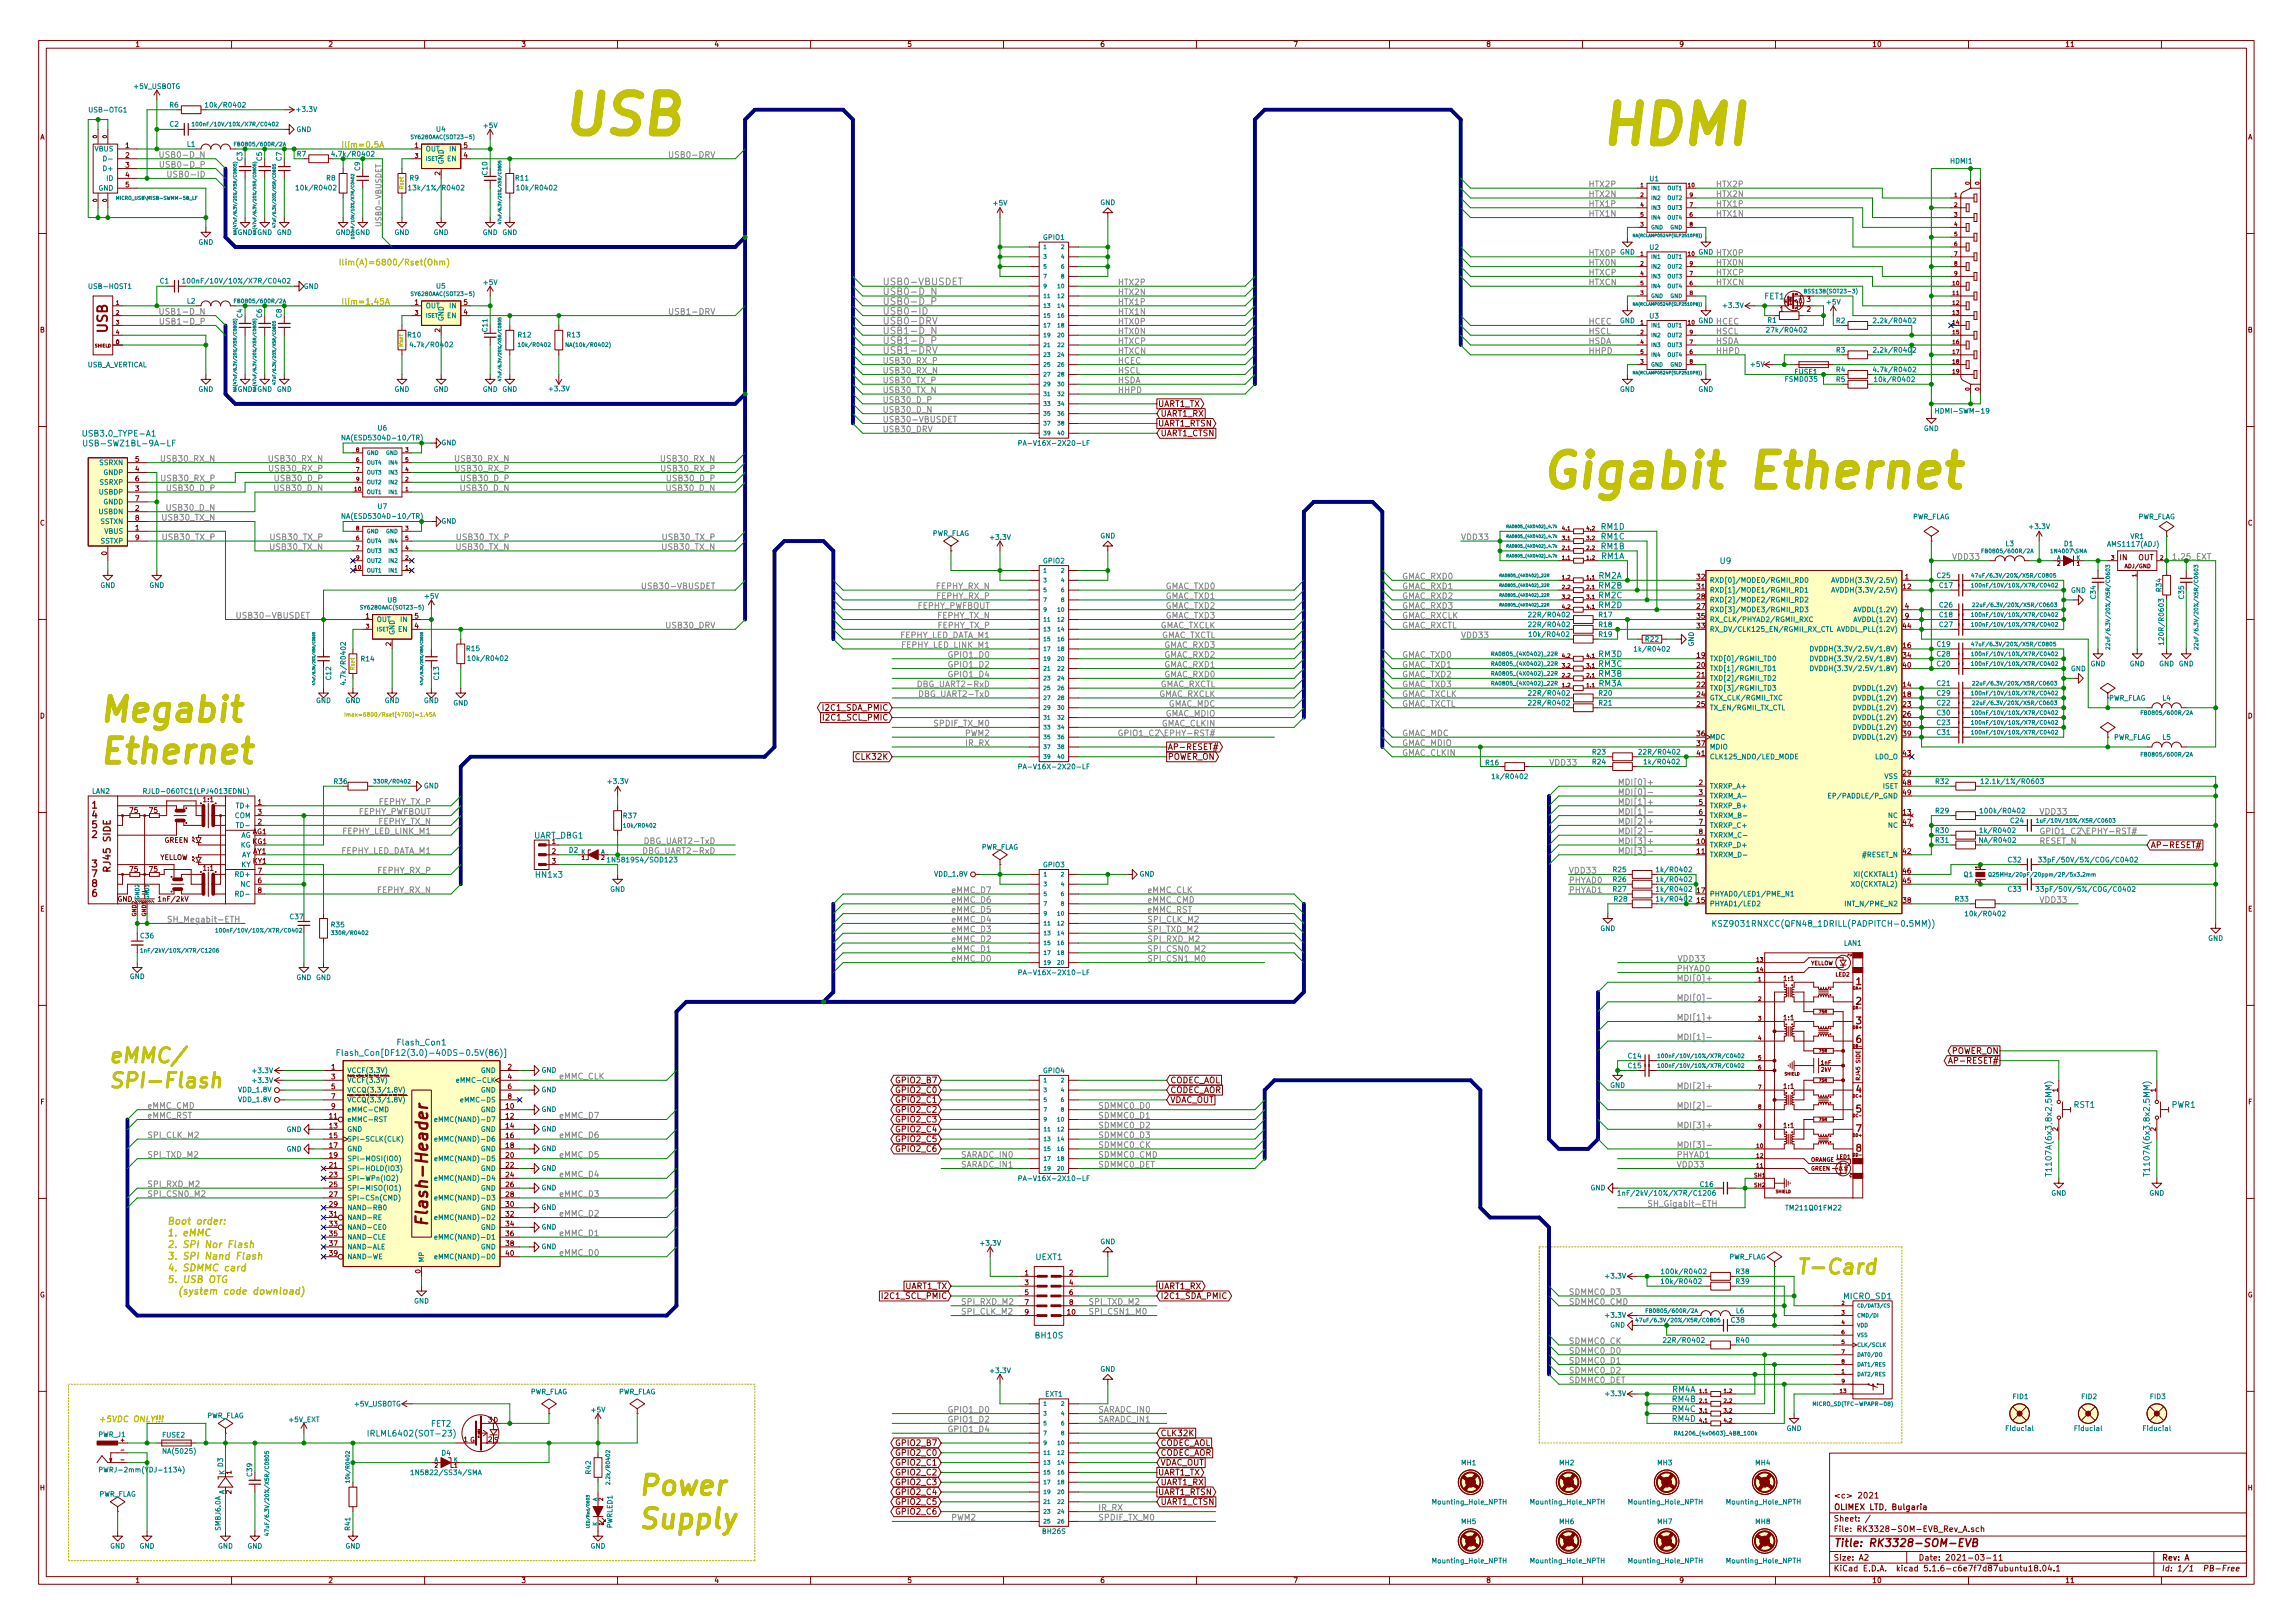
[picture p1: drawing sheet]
<svg xmlns="http://www.w3.org/2000/svg" width="297mm" height="210mm" viewBox="0 0 297 210" stroke-linecap="round" stroke-linejoin="round" font-family="sans-serif">
<defs><g id="words">
<g font-size="7.1" fill="#c2c200">
<text x="75.2" y="17.4">USB</text>
<text x="207" y="18.7">HDMI</text>
</g>
<text font-size="6.2" fill="#c2c200" x="199.4" y="63.2">Gigabit Ethernet</text>
<g font-size="4.4" fill="#c2c200">
<text x="12.7" y="93.5">Megabit</text>
<text x="12.7" y="98.9">Ethernet</text>
</g>
<g font-size="3.5" fill="#c2c200">
<text x="82.5" y="193.7">Power</text>
<text x="82.5" y="198">Supply</text>
</g>
<g font-size="2.7" fill="#c2c200">
<text x="14" y="137.7">eMMC/</text>
<text x="14" y="140.9">SPI-Flash</text>
<text x="235.3" y="165.1">T-Card</text>
</g>
<text font-size="2.1" fill="#840000" x="55.4" y="157.5" transform="rotate(-90 55.4 157.5)">Flash-Header</text>
<text font-size="1.8" fill="#840000" x="13.9" y="43.1" transform="rotate(-90 13.9 43.1)">USB</text>
<text font-size="1.4" fill="#840000" x="237.5" y="200.4">Title: RK3328-SOM-EVB</text>
<g font-size="1.2" fill="#848484">
<text x="114.3" y="37">USB0-VBUSDET</text>
<text x="114.3" y="40.8">USB0-ID</text>
<text x="114.3" y="39.5">USB0-D_P</text>
<text x="114.3" y="38.2">USB0-D_N</text>
<text x="114.3" y="44.6">USB1-D_P</text>
<text x="114.3" y="43.3">USB1-D_N</text>
<text x="114.3" y="42">USB0-DRV</text>
<text x="114.3" y="45.8">USB1-DRV</text>
</g>
<g font-size="1.2" fill="#840000">
<text x="11.9" y="104.7">1</text>
<text x="11.9" y="106">4</text>
<text x="11.9" y="107.3">5</text>
<text x="11.9" y="108.6">2</text>
<text x="11.9" y="112.4">3</text>
<text x="11.9" y="113.6">7</text>
<text x="14.3" y="112.7" transform="rotate(-90 14.3 112.7)">RJ45 SIDE</text>
<text x="11.9" y="116.2">6</text>
<text x="11.9" y="114.9">8</text>
<text x="240.4" y="127.6">1</text>
<text x="240.4" y="130.1">2</text>
<text x="240.4" y="132.7">3</text>
<text x="240.4" y="135.1">6</text>
<text x="240.4" y="141.6">4</text>
<text x="240.4" y="144.1">5</text>
<text x="240.4" y="146.7">7</text>
<text x="240.4" y="149.2">8</text>
</g>
<g font-size="1.2" fill="#c2c200">
<text x="21.6" y="158.6">Boot order:</text>
<text x="21.6" y="160.2">1. eMMC</text>
<text x="21.6" y="161.7">2. SPI Nor Flash</text>
<text x="21.6" y="163.2">3. SPI Nand Flash</text>
<text x="21.6" y="164.7">4. SDMMC card</text>
<text x="21.6" y="166.2">5. USB OTG</text>
<text x="22.3" y="167.7">(system code download)</text>
</g>
<g font-size="1.1" fill="#848484">
<text x="21.4" y="20.4">USB0-D_N</text>
<text x="21.4" y="21.7">USB0-D_P</text>
<text x="22.4" y="23">USB0-ID</text>
<text x="87.3" y="20.4">USB0-DRV</text>
<text x="205.7" y="24.3">HTX2P</text>
<text x="205.7" y="25.5">HTX2N</text>
<text x="205.7" y="26.8">HTX1P</text>
<text x="205.7" y="28.1">HTX1N</text>
<text x="222.2" y="28.1">HTX1N</text>
<text x="222.2" y="26.8">HTX1P</text>
<text x="222.2" y="24.3">HTX2P</text>
<text x="222.2" y="25.5">HTX2N</text>
<text x="205.7" y="33.1">HTX0P</text>
<text x="205.7" y="34.4">HTX0N</text>
<text x="205.7" y="35.7">HTXCP</text>
<text x="222.2" y="33.1">HTX0P</text>
<text x="222.2" y="34.4">HTX0N</text>
<text x="222.2" y="35.7">HTXCP</text>
<text x="21.4" y="40.8">USB1-D_N</text>
<text x="87.3" y="40.8">USB1-DRV</text>
<text x="144.8" y="37">HTX2P</text>
<text x="144.8" y="38.2">HTX2N</text>
<text x="144.8" y="39.5">HTX1P</text>
<text x="144.8" y="40.8">HTX1N</text>
<text x="205.7" y="37">HTXCN</text>
<text x="222.2" y="37">HTXCN</text>
<text x="21.4" y="42">USB1-D_P</text>
<text x="114.3" y="47.1">USB30_RX_P</text>
<text x="144.8" y="45.8">HTXCN</text>
<text x="144.8" y="44.6">HTXCP</text>
<text x="144.8" y="43.3">HTX0N</text>
<text x="144.8" y="42">HTX0P</text>
<text x="144.8" y="47.1">HCEC</text>
<text x="205.7" y="42">HCEC</text>
<text x="205.7" y="43.3">HSCL</text>
<text x="205.7" y="44.6">HSDA</text>
<text x="205.7" y="45.8">HHPD</text>
<text x="222.2" y="42">HCEC</text>
<text x="222.2" y="43.3">HSCL</text>
<text x="222.2" y="44.6">HSDA</text>
<text x="222.2" y="45.8">HHPD</text>
<text x="114.3" y="48.4">USB30_RX_N</text>
<text x="114.3" y="49.7">USB30_TX_P</text>
<text x="114.3" y="50.9">USB30_TX_N</text>
<text x="114.3" y="52.2">USB30_D_P</text>
<text x="114.3" y="53.5">USB30_D_N</text>
<text x="144.8" y="48.4">HSCL</text>
<text x="144.8" y="49.7">HSDA</text>
<text x="144.8" y="50.9">HHPD</text>
<text x="21.1" y="59.8">USB30_RX_N</text>
<text x="35.1" y="59.8">USB30_RX_N</text>
<text x="59.2" y="59.8">USB30_RX_N</text>
<text x="85.9" y="59.8">USB30_RX_N</text>
<text x="114.3" y="54.7">USB30-VBUSDET</text>
<text x="114.3" y="56">USB30_DRV</text>
<text x="21.2" y="62.4">USB30_RX_P</text>
<text x="21.9" y="63.6">USB30_D_P</text>
<text x="35.1" y="61.1">USB30_RX_P</text>
<text x="35.8" y="63.6">USB30_D_N</text>
<text x="35.8" y="62.4">USB30_D_P</text>
<text x="59.3" y="61.1">USB30_RX_P</text>
<text x="59.9" y="63.6">USB30_D_N</text>
<text x="60" y="62.4">USB30_D_P</text>
<text x="85.9" y="61.1">USB30_RX_P</text>
<text x="86.6" y="63.6">USB30_D_N</text>
<text x="86.6" y="62.4">USB30_D_P</text>
<text x="21.2" y="67.4">USB30_TX_N</text>
<text x="21.3" y="70">USB30_TX_P</text>
<text x="21.8" y="66.2">USB30_D_N</text>
<text x="35.2" y="71.2">USB30_TX_N</text>
<text x="35.2" y="70">USB30_TX_P</text>
<text x="59.3" y="71.2">USB30_TX_N</text>
<text x="59.4" y="70">USB30_TX_P</text>
<text x="86" y="71.2">USB30_TX_N</text>
<text x="86" y="70">USB30_TX_P</text>
<text x="189.2" y="70">VDD33</text>
<text x="83.9" y="76.3">USB30-VBUSDET</text>
<text x="121.3" y="76.3">FEPHY_RX_N</text>
<text x="121.4" y="77.6">FEPHY_RX_P</text>
<text x="150.9" y="76.3">GMAC_TXD0</text>
<text x="150.9" y="77.6">GMAC_TXD1</text>
<text x="181.6" y="75.1">GMAC_RXD0</text>
<text x="181.6" y="76.3">GMAC_RXD1</text>
<text x="181.6" y="77.6">GMAC_RXD2</text>
<text x="253.1" y="72.5">VDD33</text>
<text x="30.5" y="80.1">USB30-VBUSDET</text>
<text x="86.5" y="81.4">USB30_DRV</text>
<text x="116.4" y="82.7">FEPHY_LED_DATA_M1</text>
<text x="116.9" y="83.9">FEPHY_LED_LINK_M1</text>
<text x="118.8" y="78.9">FEPHY_PWFBOUT</text>
<text x="121.4" y="80.1">FEPHY_TX_N</text>
<text x="121.5" y="81.4">FEPHY_TX_P</text>
<text x="150.1" y="81.4">GMAC_TXCLK</text>
<text x="150.2" y="82.7">GMAC_TXCTL</text>
<text x="150.8" y="83.9">GMAC_RXD3</text>
<text x="150.9" y="78.9">GMAC_TXD2</text>
<text x="150.9" y="80.1">GMAC_TXD3</text>
<text x="181.6" y="78.9">GMAC_RXD3</text>
<text x="181.6" y="80.1">GMAC_RXCLK</text>
<text x="181.6" y="81.4">GMAC_RXCTL</text>
<text x="189.2" y="82.7">VDD33</text>
<text x="119.3" y="89">DBG_UART2-RxD</text>
<text x="123.1" y="87.8">GPIO1_D4</text>
<text x="123.1" y="85.2">GPIO1_D0</text>
<text x="123.1" y="86.5">GPIO1_D2</text>
<text x="150.1" y="89">GMAC_RXCTL</text>
<text x="150.8" y="87.8">GMAC_RXD0</text>
<text x="150.8" y="86.5">GMAC_RXD1</text>
<text x="150.8" y="85.2">GMAC_RXD2</text>
<text x="181.6" y="86.5">GMAC_TXD1</text>
<text x="181.6" y="89">GMAC_TXD3</text>
<text x="181.6" y="85.2">GMAC_TXD0</text>
<text x="181.6" y="87.8">GMAC_TXD2</text>
<text x="119.4" y="90.3">DBG_UART2-TxD</text>
<text x="121.1" y="94.1">SPDIF_TX_M0</text>
<text x="125.1" y="95.4">PWM2</text>
<text x="146" y="95.4">GPIO1_C2\EPHY-RST#</text>
<text x="150" y="90.3">GMAC_RXCLK</text>
<text x="150.4" y="94.1">GMAC_CLKIN</text>
<text x="150.9" y="92.8">GMAC_MDIO</text>
<text x="151.2" y="91.6">GMAC_MDC</text>
<text x="181.6" y="90.3">GMAC_TXCLK</text>
<text x="181.6" y="91.6">GMAC_TXCTL</text>
<text x="181.6" y="95.4">GMAC_MDC</text>
<text x="125.1" y="96.6">IR_RX</text>
<text x="181.6" y="96.6">GMAC_MDIO</text>
<text x="181.6" y="97.9">GMAC_CLKIN</text>
<text x="200.7" y="99.2">VDD33</text>
<text x="209.5" y="101.7">MDI[0]+</text>
<text x="46.4" y="105.5">FEPHY_PWFBOUT</text>
<text x="49" y="106.8">FEPHY_TX_N</text>
<text x="49.1" y="104.3">FEPHY_TX_P</text>
<text x="209.5" y="105.5">MDI[1]-</text>
<text x="209.5" y="106.8">MDI[2]+</text>
<text x="209.5" y="104.3">MDI[1]+</text>
<text x="209.5" y="103">MDI[0]-</text>
<text x="264.2" y="105.5">VDD33</text>
<text x="44" y="110.6">FEPHY_LED_DATA_M1</text>
<text x="44.5" y="108.1">FEPHY_LED_LINK_M1</text>
<text x="49" y="113.2">FEPHY_RX_P</text>
<text x="83.7" y="110.6">DBG_UART2-RxD</text>
<text x="83.9" y="109.3">DBG_UART2-TxD</text>
<text x="203.2" y="113.2">VDD33</text>
<text x="209.5" y="110.6">MDI[3]-</text>
<text x="209.5" y="109.3">MDI[3]+</text>
<text x="209.5" y="108.1">MDI[2]-</text>
<text x="264.2" y="108.1">GPIO1_C2\EPHY-RST#</text>
<text x="264.2" y="109.3">RESET_N</text>
<text x="21.6" y="119.5">SH_Megabit-ETH</text>
<text x="48.9" y="115.7">FEPHY_RX_N</text>
<text x="123.2" y="115.7">eMMC_D7</text>
<text x="123.2" y="117">eMMC_D6</text>
<text x="123.2" y="118.2">eMMC_D5</text>
<text x="123.2" y="119.5">eMMC_D4</text>
<text x="148.6" y="117">eMMC_CMD</text>
<text x="148.6" y="119.5">SPI_CLK_M2</text>
<text x="148.6" y="118.2">eMMC_RST</text>
<text x="148.6" y="115.7">eMMC_CLK</text>
<text x="203.2" y="114.4">PHYAD0</text>
<text x="203.2" y="115.7">PHYAD1</text>
<text x="264.2" y="117">VDD33</text>
<text x="123.2" y="120.8">eMMC_D3</text>
<text x="123.2" y="122">eMMC_D2</text>
<text x="123.2" y="123.3">eMMC_D1</text>
<text x="123.2" y="124.6">eMMC_D0</text>
<text x="148.6" y="123.3">SPI_CSN0_M2</text>
<text x="148.6" y="122">SPI_RXD_M2</text>
<text x="148.6" y="120.8">SPI_TXD_M2</text>
<text x="148.6" y="124.6">SPI_CSN1_M0</text>
<text x="217.2" y="125.9">PHYAD0</text>
<text x="217.6" y="124.6">VDD33</text>
<text x="217.2" y="127.1">MDI[0]+</text>
<text x="217.2" y="129.7">MDI[0]-</text>
<text x="217.2" y="132.2">MDI[1]+</text>
<text x="217.2" y="134.7">MDI[1]-</text>
<text x="19" y="143.6">eMMC_CMD</text>
<text x="72.4" y="139.8">eMMC_CLK</text>
<text x="142.2" y="143.6">SDMMC0_D0</text>
<text x="217.2" y="141.1">MDI[2]+</text>
<text x="217.2" y="143.6">MDI[2]-</text>
<text x="19" y="150">SPI_TXD_M2</text>
<text x="19" y="147.4">SPI_CLK_M2</text>
<text x="19" y="144.9">eMMC_RST</text>
<text x="72.4" y="150">eMMC_D5</text>
<text x="72.4" y="144.9">eMMC_D7</text>
<text x="72.4" y="147.4">eMMC_D6</text>
<text x="124.5" y="150">SARADC_IN0</text>
<text x="142.2" y="150">SDMMC0_CMD</text>
<text x="142.2" y="148.7">SDMMC0_CK</text>
<text x="142.2" y="147.4">SDMMC0_D3</text>
<text x="142.2" y="146.2">SDMMC0_D2</text>
<text x="142.2" y="144.9">SDMMC0_D1</text>
<text x="217.2" y="150">PHYAD1</text>
<text x="217.2" y="146.2">MDI[3]+</text>
<text x="217.2" y="148.7">MDI[3]-</text>
<text x="19" y="155.1">SPI_CSN0_M2</text>
<text x="19" y="153.8">SPI_RXD_M2</text>
<text x="72.4" y="155.1">eMMC_D3</text>
<text x="72.4" y="152.5">eMMC_D4</text>
<text x="124.5" y="151.3">SARADC_IN1</text>
<text x="142.2" y="151.3">SDMMC0_DET</text>
<text x="217.2" y="151.3">VDD33</text>
<text x="72.4" y="157.6">eMMC_D2</text>
<text x="72.4" y="160.1">eMMC_D1</text>
<text x="213.4" y="156.3">SH_Gigabit-ETH</text>
<text x="72.4" y="162.7">eMMC_D0</text>
<text x="203.2" y="167.8">SDMMC0_D3</text>
<text x="124.5" y="169">SPI_RXD_M2</text>
<text x="124.5" y="170.3">SPI_CLK_M2</text>
<text x="141" y="169">SPI_TXD_M2</text>
<text x="141" y="170.3">SPI_CSN1_M0</text>
<text x="203.2" y="169">SDMMC0_CMD</text>
<text x="203.2" y="179.2">SDMMC0_DET</text>
<text x="203.2" y="175.4">SDMMC0_D0</text>
<text x="203.2" y="176.7">SDMMC0_D1</text>
<text x="203.2" y="177.9">SDMMC0_D2</text>
<text x="203.2" y="174.1">SDMMC0_CK</text>
<text x="123.1" y="185.5">GPIO1_D4</text>
<text x="123.1" y="183">GPIO1_D0</text>
<text x="123.1" y="184.3">GPIO1_D2</text>
<text x="142.2" y="184.3">SARADC_IN1</text>
<text x="142.2" y="183">SARADC_IN0</text>
<text x="123.2" y="197">PWM2</text>
<text x="142.2" y="197">SPDIF_TX_M0</text>
<text x="142.2" y="195.7">IR_RX</text>
</g>
<g font-size="1.1" fill="#c2c200">
<text x="44.1" y="19.1">Ilim=0.5A</text>
<text x="46.4" y="34.4">Ilim(A)=6800/Rset(Ohm)</text>
<text x="44.1" y="39.5">Ilim=1.45A</text>
<text x="12.7" y="184.2">+5VDC ONLY!!!</text>
</g>
<g font-size="1.1" fill="#008484">
<text x="228.6" y="38.8">FET1</text>
<text x="11" y="56.5">USB3.0_TYPE-A1</text>
<text x="11.6" y="57.8">USB-SWZ1BL-9A-LF</text>
<text x="207.4" y="69.9">RM1C</text>
<text x="207.4" y="68.6">RM1D</text>
<text x="207.4" y="71.2">RM1B</text>
<text x="207.1" y="75">RM2A</text>
<text x="207.1" y="76.2">RM2B</text>
<text x="207.1" y="77.5">RM2C</text>
<text x="207.4" y="72.4">RM1A</text>
<text x="222.8" y="73.1">U9</text>
<text x="207.1" y="78.8">RM2D</text>
<text x="207.1" y="88.9">RM3A</text>
<text x="207.1" y="85.1">RM3D</text>
<text x="207.1" y="86.4">RM3C</text>
<text x="207.1" y="87.7">RM3B</text>
<text x="69.2" y="108.6">UART_DBG1</text>
<text x="69.5" y="113.7">HN1x3</text>
<text x="223" y="120">KSZ9031RNXCC(QFN48_1DRILL(PADPITCH-0.5MM))</text>
<text x="45.4" y="136.8">Flash_Con[DF12(3.0)-40DS-0.5V(86)]</text>
<text x="51.6" y="135.4">Flash_Con1</text>
<text x="268.7" y="143.5">RST1</text>
<text x="281.4" y="143.5">PWR1</text>
<text x="265.8" y="151.7" transform="rotate(-90 265.8 151.7)">T1107A(6x3,8x2,5MM)</text>
<text x="278.5" y="151.7" transform="rotate(-90 278.5 151.7)">T1107A(6x3,8x2,5MM)</text>
<text x="134.2" y="163.2">UEXT1</text>
<text x="134.2" y="173.4">BH10S</text>
<text x="238.8" y="168.3">MICRO_SD1</text>
<text x="55.9" y="184.8">FET2</text>
<text x="216.6" y="180.4">RM4A</text>
<text x="216.6" y="181.6">RM4B</text>
<text x="216.6" y="182.9">RM4C</text>
<text x="216.6" y="184.2">RM4D</text>
<text x="48.3" y="186.1">IRLML6402(SOT-23)</text>
</g>
<g font-size="1.1" fill="#840000">
<text x="150" y="52.7">UART1_TX</text>
<text x="150.3" y="54">UART1_RX</text>
<text x="150" y="55.2">UART1_RTSN</text>
<text x="150.3" y="56.5">UART1_CTSN</text>
<text x="106.8" y="92.1">I2C1_SDA_PMIC</text>
<text x="106.9" y="93.3">I2C1_SCL_PMIC</text>
<text x="111" y="98.4">CLK32K</text>
<text x="151.3" y="97.1">AP-RESET#</text>
<text x="151.3" y="98.4">POWER_ON</text>
<text x="278.6" y="109.8">AP-RESET#</text>
<text x="252.8" y="136.5">POWER_ON</text>
<text x="253" y="137.8">AP-RESET#</text>
<text x="116.3" y="140.3">GPIO2_B7</text>
<text x="116.3" y="142.9">GPIO2_C1</text>
<text x="116.3" y="141.6">GPIO2_C0</text>
<text x="151.6" y="142.9">VDAC_OUT</text>
<text x="151.6" y="140.3">CODEC_AOL</text>
<text x="151.6" y="141.6">CODEC_AOR</text>
<text x="116.3" y="147.9">GPIO2_C5</text>
<text x="116.3" y="149.2">GPIO2_C6</text>
<text x="116.3" y="146.7">GPIO2_C4</text>
<text x="116.3" y="144.1">GPIO2_C2</text>
<text x="116.3" y="145.4">GPIO2_C3</text>
<text x="117.2" y="167">UART1_TX</text>
<text x="150" y="167">UART1_RX</text>
<text x="114.5" y="168.3">I2C1_SCL_PMIC</text>
<text x="150.3" y="168.3">I2C1_SDA_PMIC</text>
<text x="116.3" y="187.3">GPIO2_B7</text>
<text x="116.3" y="191.1">GPIO2_C2</text>
<text x="116.3" y="189.9">GPIO2_C1</text>
<text x="116.3" y="188.6">GPIO2_C0</text>
<text x="150" y="191.1">UART1_TX</text>
<text x="150.3" y="187.3">CODEC_AOL</text>
<text x="150.3" y="189.9">VDAC_OUT</text>
<text x="150.3" y="188.6">CODEC_AOR</text>
<text x="150.3" y="186">CLK32K</text>
<text x="116.3" y="196.2">GPIO2_C6</text>
<text x="116.3" y="194.9">GPIO2_C5</text>
<text x="116.3" y="193.7">GPIO2_C4</text>
<text x="116.3" y="192.4">GPIO2_C3</text>
<text x="150" y="193.7">UART1_RTSN</text>
<text x="150.3" y="192.4">UART1_RX</text>
<text x="150.3" y="194.9">UART1_CTSN</text>
</g>
<text font-size="1.1" fill="#008400" x="281.3" y="72.5">1.25_EXT</text>
<text font-size="1" fill="#848484" x="49.4" y="29.5" transform="rotate(-90 49.4 29.5)">USB0-VBUSDET</text>
<g font-size="1" fill="#840000">
<text x="274.6" y="72.6">IN</text>
<text x="277" y="72.6">OUT</text>
<text x="237.5" y="197.1">Sheet: /</text>
<text x="237.5" y="195.6">OLIMEX LTD, Bulgaria</text>
<text x="237.5" y="194.1">&lt;c&gt; 2021</text>
<text x="237.5" y="203.6">KiCad E.D.A. kicad 5.1.6-c6e7f7d87ubuntu18.04.1</text>
<text x="237.5" y="202.2">Size: A2</text>
<text x="237.5" y="198.5">File: RK3328-SOM-EVB_Rev_A.sch</text>
<text x="248.5" y="202.2">Date: 2021-03-11</text>
<text x="280" y="202.2">Rev: A</text>
<text x="280" y="203.6">Id: 1/1 PB-Free</text>
</g>
<g font-size=".9" fill="#008484">
<text x="17.4" y="11.5">+5V_USBOTG</text>
<text x="11.7" y="14.6">USB-OTG1</text>
<text x="22" y="13.9">R6</text>
<text x="22" y="16.4">C2</text>
<text x="27" y="13.9">10k/R0402</text>
<text x="38.4" y="17.1">GND</text>
<text x="38.5" y="14.5">+3.3V</text>
<text x="56.6" y="17.1">U4</text>
<text x="62.7" y="16.6">+5V</text>
<text x="12.3" y="19.6">VBUS</text>
<text x="13.6" y="22.2">D+</text>
<text x="13.8" y="23.4">ID</text>
<text x="24.3" y="19">L1</text>
<text x="31.4" y="20.8" transform="rotate(-90 31.4 20.8)">C3</text>
<text x="33.9" y="20.8" transform="rotate(-90 33.9 20.8)">C5</text>
<text x="36.5" y="20.8" transform="rotate(-90 36.5 20.8)">C7</text>
<text x="38.5" y="20.3">R7</text>
<text x="42.3" y="23.4">R8</text>
<text x="46.6" y="22.1" transform="rotate(-90 46.6 22.1)">C9</text>
<text x="53.1" y="23.4">R9</text>
<text x="55.1" y="19.6">OUT</text>
<text x="57.5" y="21.3" transform="rotate(-90 57.5 21.3)">GND</text>
<text x="58" y="20.9">EN</text>
<text x="58.3" y="19.6">IN</text>
<text x="63.1" y="22.6" transform="rotate(-90 63.1 22.6)">C10</text>
<text x="66.8" y="23.4">R11</text>
<text x="213.7" y="23.5">U1</text>
<text x="252.7" y="21.2">HDMI1</text>
<text x="12.8" y="24.7">GND</text>
<text x="38.8" y="24.7">10k/R0402</text>
<text x="53.6" y="24.7">13k/1%/R0402</text>
<text x="67.4" y="24.7">10k/R0402</text>
<text x="128.7" y="26.6">+5V</text>
<text x="142.5" y="26.6">GND</text>
<text x="25.7" y="31.7">GND</text>
<text x="30.8" y="30.4">GND GND GND</text>
<text x="43.5" y="30.4">GND GND</text>
<text x="51.1" y="30.4">GND</text>
<text x="56.2" y="30.4">GND</text>
<text x="62.5" y="30.4">GND GND</text>
<text x="135.2" y="31.1">GPIO1</text>
<text x="209.8" y="33">GND</text>
<text x="213.7" y="32.4">U2</text>
<text x="220" y="33">GND</text>
<text x="11.7" y="37.4">USB-HOST1</text>
<text x="20.7" y="36.7">C1</text>
<text x="24.3" y="39.3">L2</text>
<text x="25" y="36.7">100nF/10V/10%/X7R/C0402</text>
<text x="31.4" y="41.2" transform="rotate(-90 31.4 41.2)">C4</text>
<text x="33.9" y="41.2" transform="rotate(-90 33.9 41.2)">C6</text>
<text x="36.5" y="41.2" transform="rotate(-90 36.5 41.2)">C8</text>
<text x="39.3" y="37.4">GND</text>
<text x="55.1" y="39.9">OUT</text>
<text x="56.6" y="37.4">U5</text>
<text x="57.5" y="41.7" transform="rotate(-90 57.5 41.7)">GND</text>
<text x="58" y="41.2">EN</text>
<text x="58.3" y="39.9">IN</text>
<text x="62.7" y="36.9">+5V</text>
<text x="209.8" y="41.9">GND</text>
<text x="213.7" y="41.3">U3</text>
<text x="220" y="41.9">GND</text>
<text x="223.3" y="39.9">+3.3V</text>
<text x="229" y="41.8">R1</text>
<text x="236.7" y="39.5">+5V</text>
<text x="237.9" y="41.9">R2</text>
<text x="243.1" y="41.9">2.2k/R0402</text>
<text x="11.2" y="47.6">USB_A_VERTICAL</text>
<text x="52.8" y="43.7">R10</text>
<text x="53.6" y="45">4.7k/R0402</text>
<text x="63.1" y="43" transform="rotate(-90 63.1 43)">C11</text>
<text x="67.1" y="43.7">R12</text>
<text x="73.5" y="43.7">R13</text>
<text x="226.8" y="47.5">+5V</text>
<text x="229.3" y="43.1">27k/R0402</text>
<text x="237.9" y="45.7">R3</text>
<text x="243.1" y="45.7">2.2k/R0402</text>
<text x="25.7" y="50.8">GND</text>
<text x="30.8" y="50.8">GND GND GND</text>
<text x="51.1" y="50.8">GND</text>
<text x="56.2" y="50.8">GND</text>
<text x="62.5" y="50.8">GND GND</text>
<text x="71.2" y="50.7">+3.3V</text>
<text x="209.8" y="50.8">GND</text>
<text x="220" y="50.8">GND</text>
<text x="231.4" y="49.4">FSMD035</text>
<text x="232.5" y="48.5">FUSE1</text>
<text x="237.9" y="49.5">R5</text>
<text x="237.9" y="48.2">R4</text>
<text x="243.1" y="48.2">4.7k/R0402</text>
<text x="243.3" y="49.5">10k/R0402</text>
<text x="251.2" y="53.6">HDMI-SWM-19</text>
<text x="45" y="57">NA(ESD5304D-10/TR)</text>
<text x="49" y="55.8">U6</text>
<text x="57.2" y="57.7">GND</text>
<text x="132.8" y="57.7">PA-V16X-2X20-LF</text>
<text x="249.2" y="55.8">GND</text>
<text x="12.9" y="64.1">USBDP</text>
<text x="13" y="60.3">SSRXN</text>
<text x="13" y="62.8">SSRXP</text>
<text x="13.4" y="65.3">GNDD</text>
<text x="13.4" y="61.5">GNDP</text>
<text x="49" y="65.9">U7</text>
<text x="12.9" y="66.6">USBDN</text>
<text x="13.1" y="67.9">SSTXN</text>
<text x="13.1" y="70.4">SSTXP</text>
<text x="13.6" y="69.1">VBUS</text>
<text x="45" y="67.2">NA(ESD5304D-10/TR)</text>
<text x="57.2" y="67.8">GND</text>
<text x="120.7" y="69.4">PWR_FLAG</text>
<text x="128.4" y="69.9">+3.3V</text>
<text x="142.5" y="69.7">GND</text>
<text x="247.7" y="67.3">PWR_FLAG</text>
<text x="259.8" y="70.8">L3</text>
<text x="263" y="68.5">+3.3V</text>
<text x="267.4" y="70.8">D1</text>
<text x="273.2" y="70.8">AMS1117(ADJ)</text>
<text x="276" y="69.8">VR1</text>
<text x="276.9" y="67.3">PWR_FLAG</text>
<text x="13" y="76.2">GND</text>
<text x="19.3" y="76.2">GND</text>
<text x="55.1" y="77.6">+5V</text>
<text x="135.2" y="73">GPIO2</text>
<text x="221.5" y="76.8">RXD[1]/MODE1/RGMII_RD1</text>
<text x="221.5" y="75.5">RXD[0]/MODE0/RGMII_RD0</text>
<text x="238.3" y="75.5">AVDDH(3.3V/2.5V)</text>
<text x="238.3" y="76.8">AVDDH(3.3V/2.5V)</text>
<text x="251" y="74.9">C25</text>
<text x="251.3" y="76.2">C17</text>
<text x="268.3" y="76.8">GND</text>
<text x="271.5" y="77.6" transform="rotate(-90 271.5 77.6)">C34</text>
<text x="280" y="76.6" transform="rotate(-90 280 76.6)">R34</text>
<text x="282.9" y="77.6" transform="rotate(-90 282.9 77.6)">C35</text>
<text x="48.8" y="80.6">OUT</text>
<text x="50.2" y="78.1">U8</text>
<text x="51.1" y="82.3" transform="rotate(-90 51.1 82.3)">GND</text>
<text x="51.6" y="81.8">EN</text>
<text x="51.9" y="80.6">IN</text>
<text x="198.4" y="80">22R/R0402</text>
<text x="198.4" y="81.2">22R/R0402</text>
<text x="198.5" y="82.5">10k/R0402</text>
<text x="207.1" y="80">R17</text>
<text x="207.1" y="82.5">R19</text>
<text x="207.1" y="81.2">R18</text>
<text x="213.2" y="83.1">R22</text>
<text x="219.4" y="83.8" transform="rotate(-90 219.4 83.8)">GND</text>
<text x="221.5" y="79.3">RXD[3]/MODE3/RGMII_RD3</text>
<text x="221.5" y="78">RXD[2]/MODE2/RGMII_RD2</text>
<text x="221.5" y="81.8">RX_DV/CLK125_EN/RGMII_RX_CTL</text>
<text x="221.5" y="80.6">RX_CLK/PHYAD2/RGMII_RXC</text>
<text x="238.3" y="81.8">AVDDL_PLL(1.2V)</text>
<text x="240.4" y="79.3">AVDDL(1.2V)</text>
<text x="240.4" y="80.6">AVDDL(1.2V)</text>
<text x="251" y="83.8">C19</text>
<text x="251.3" y="78.7">C26</text>
<text x="251.3" y="81.2">C27</text>
<text x="251.3" y="80">C18</text>
<text x="280.3" y="83.1" transform="rotate(-90 280.3 83.1)">120R/R0603</text>
<text x="42.9" y="88.1" transform="rotate(-90 42.9 88.1)">C12</text>
<text x="44.8" y="88.3" transform="rotate(-90 44.8 88.3)">4.7k/R0402</text>
<text x="46.8" y="85.7">R14</text>
<text x="56.9" y="88.1" transform="rotate(-90 56.9 88.1)">C13</text>
<text x="60.5" y="84.3">R15</text>
<text x="61" y="85.6">10k/R0402</text>
<text x="212.1" y="84.4">1k/R0402</text>
<text x="221.5" y="85.7">TXD[0]/RGMII_TD0</text>
<text x="221.5" y="86.9">TXD[1]/RGMII_TD1</text>
<text x="221.5" y="88.2">TXD[2]/RGMII_TD2</text>
<text x="221.5" y="89.5">TXD[3]/RGMII_TD3</text>
<text x="236.2" y="84.4">DVDDH(3.3V/2.5V/1.8V)</text>
<text x="236.2" y="85.7">DVDDH(3.3V/2.5V/1.8V)</text>
<text x="236.2" y="86.9">DVDDH(3.3V/2.5V/1.8V)</text>
<text x="240.4" y="89.5">DVDDL(1.2V)</text>
<text x="251" y="88.9">C21</text>
<text x="251" y="86.3">C20</text>
<text x="251" y="85">C28</text>
<text x="268.3" y="87">GND</text>
<text x="270.8" y="86.3">GND</text>
<text x="275.9" y="86.3">GND</text>
<text x="279.7" y="86.3">GND GND</text>
<text x="40.9" y="91.1">GND</text>
<text x="44.7" y="91.1">GND</text>
<text x="49.8" y="91.1">GND</text>
<text x="54.9" y="91.1">GND</text>
<text x="58.7" y="91.4">GND</text>
<text x="198.4" y="90.1">22R/R0402</text>
<text x="198.4" y="91.4">22R/R0402</text>
<text x="207.1" y="90.1">R20</text>
<text x="207.1" y="91.4">R21</text>
<text x="221.5" y="90.7">GTX_CLK/RGMII_TXC</text>
<text x="221.5" y="92">TX_EN/RGMII_TX_CTL</text>
<text x="221.5" y="95.8">MDC</text>
<text x="240.4" y="90.7">DVDDL(1.2V)</text>
<text x="240.4" y="92">DVDDL(1.2V)</text>
<text x="240.4" y="93.3">DVDDL(1.2V)</text>
<text x="240.4" y="94.5">DVDDL(1.2V)</text>
<text x="240.4" y="95.8">DVDDL(1.2V)</text>
<text x="251" y="95.2">C31</text>
<text x="251" y="91.4">C22</text>
<text x="251" y="92.7">C30</text>
<text x="251" y="93.9">C23</text>
<text x="251" y="90.1">C29</text>
<text x="273.1" y="90.8">PWR_FLAG</text>
<text x="273.7" y="95.8">PWR_FLAG</text>
<text x="280.2" y="95.8">L5</text>
<text x="280.2" y="90.8">L4</text>
<text x="43.3" y="101.6">R36</text>
<text x="78.8" y="101.6">+3.3V</text>
<text x="132.8" y="99.7">PA-V16X-2X20-LF</text>
<text x="192.5" y="99.1">R16</text>
<text x="193.7" y="100.9">1k/R0402</text>
<text x="206.3" y="97.7">R23</text>
<text x="206.3" y="99">R24</text>
<text x="212.7" y="97.7">22R/R0402</text>
<text x="213.3" y="99">1k/R0402</text>
<text x="221.5" y="97.1">MDIO</text>
<text x="221.5" y="98.4">CLK125_NDO/LED_MODE</text>
<text x="242.8" y="98.4">LDO_O</text>
<text x="244.1" y="100.9">VSS</text>
<text x="250.8" y="101.6">R32</text>
<text x="257.4" y="101.6">12.1k/1%/R0603</text>
<text x="11.9" y="102.8">LAN2</text>
<text x="19.2" y="102.8">RJLD-060TC1(LPJ4013EDNL)</text>
<text x="30.4" y="106">COM</text>
<text x="30.8" y="104.7">TD+</text>
<text x="31" y="107.2">TD-</text>
<text x="54.9" y="102.1">GND</text>
<text x="80.8" y="106">R37</text>
<text x="221.5" y="102.2">TXRXP_A+</text>
<text x="221.5" y="103.4">TXRXM_A-</text>
<text x="221.5" y="104.7">TXRXP_B+</text>
<text x="221.5" y="106">TXRXM_B-</text>
<text x="221.5" y="107.2">TXRXP_C+</text>
<text x="237.5" y="103.4">EP/PADDLE/P_GND</text>
<text x="243.9" y="102.2">ISET</text>
<text x="244.6" y="106">NC</text>
<text x="244.6" y="107.2">NC</text>
<text x="250.8" y="105.4">R29</text>
<text x="250.8" y="107.9">R30</text>
<text x="256.8" y="107.9">1k/R0402</text>
<text x="257" y="105.4">100k/R0402</text>
<text x="260.5" y="106.6">C24</text>
<text x="30.7" y="113.6">RD+</text>
<text x="31.2" y="108.5">AG</text>
<text x="31.2" y="109.8">KG</text>
<text x="31.3" y="111.1">AY</text>
<text x="31.3" y="112.3">KY</text>
<text x="73.7" y="110.4">D2</text>
<text x="79.3" y="111.7">1N5819S4/SOD123</text>
<text x="121.1" y="113.6">VDD_1.8V</text>
<text x="127.1" y="110.1">PWR_FLAG</text>
<text x="135.2" y="112.4">GPIO3</text>
<text x="147.6" y="113.6">GND</text>
<text x="209" y="113">R25</text>
<text x="214.9" y="113">1k/R0402</text>
<text x="221.5" y="109.8">TXRXP_D+</text>
<text x="221.5" y="111.1">TXRXM_D-</text>
<text x="221.5" y="108.5">TXRXM_C-</text>
<text x="240.4" y="113.6">XI(CKXTAL1)</text>
<text x="241.3" y="111.1">#RESET_N</text>
<text x="250.8" y="109.2">R31</text>
<text x="254.4" y="113.6">Q1</text>
<text x="256.7" y="109.2">NA/R0402</text>
<text x="260.2" y="111.7">C32</text>
<text x="265.2" y="111.7">33pF/50V/5%/COG/C0402</text>
<text x="30.9" y="116.1">RD-</text>
<text x="31.2" y="114.9">NC</text>
<text x="37.6" y="119.1">C37</text>
<text x="79" y="115.5">GND</text>
<text x="209" y="114.3">R26</text>
<text x="209" y="115.5">R27</text>
<text x="209.1" y="116.8">R28</text>
<text x="214.9" y="114.3">1k/R0402</text>
<text x="214.9" y="115.5">1k/R0402</text>
<text x="214.9" y="116.8">1k/R0402</text>
<text x="221.5" y="117.4">PHYAD1/LED2</text>
<text x="221.5" y="116.1">PHYAD0/LED1/PME_N1</text>
<text x="239.6" y="117.4">INT_N/PME_N2</text>
<text x="240" y="114.9">XO(CKXTAL2)</text>
<text x="253.3" y="116.8">R33</text>
<text x="255" y="118.7">10k/R0402</text>
<text x="260.2" y="115.5">C33</text>
<text x="264.9" y="115.5">33pF/50V/5%/COG/C0402</text>
<text x="18.2" y="121.6">C36</text>
<text x="42.9" y="120.1">R35</text>
<text x="207.3" y="120.6">GND</text>
<text x="238.9" y="122.5">LAN1</text>
<text x="286" y="121.9">GND</text>
<text x="16.8" y="126.8">GND</text>
<text x="38.4" y="127">GND GND</text>
<text x="132.8" y="126.3">PA-V16X-2X10-LF</text>
<text x="210.9" y="137.1">C14</text>
<text x="30.9" y="142.8">VDD_1.8V</text>
<text x="30.9" y="141.5">VDD_1.8V</text>
<text x="32.8" y="140.3">+3.3V</text>
<text x="32.8" y="139">+3.3V</text>
<text x="45" y="139">VCCF(3.3V)</text>
<text x="45" y="140.3">VCCF(3.3V)</text>
<text x="45" y="141.5">VCCQ(3.3/1.8V)</text>
<text x="45" y="142.8">VCCQ(3.3/1.8V)</text>
<text x="59.6" y="140.3">eMMC-CLK</text>
<text x="60.1" y="142.8">eMMC-DS</text>
<text x="62.3" y="139">GND</text>
<text x="62.3" y="141.5">GND</text>
<text x="70.1" y="139">GND</text>
<text x="70.1" y="141.5">GND</text>
<text x="135.2" y="139">GPIO4</text>
<text x="208.6" y="140.9">GND</text>
<text x="210.9" y="138.4">C15</text>
<text x="37.1" y="149.2">GND</text>
<text x="37.1" y="146.6">GND</text>
<text x="45" y="145.3">eMMC-RST</text>
<text x="45" y="146.6">GND</text>
<text x="45" y="147.9">SPI-SCLK(CLK)</text>
<text x="45" y="149.2">GND</text>
<text x="45" y="144.1">eMMC-CMD</text>
<text x="57.1" y="145.3">eMMC(NAND)-D7</text>
<text x="57.1" y="147.9">eMMC(NAND)-D6</text>
<text x="62.3" y="144.1">GND</text>
<text x="62.3" y="146.6">GND</text>
<text x="62.3" y="149.2">GND</text>
<text x="70.1" y="149.1">GND</text>
<text x="70.1" y="146.6">GND</text>
<text x="70.1" y="144">GND</text>
<text x="45" y="150.4">SPI-MOSI(IO0)</text>
<text x="45" y="151.7">SPI-HOLD(IO3)</text>
<text x="45" y="153">SPI-WPn(IO2)</text>
<text x="45" y="154.2">SPI-MISO(IO1)</text>
<text x="45" y="155.5">SPI-CSn(CMD)</text>
<text x="57.1" y="150.4">eMMC(NAND)-D5</text>
<text x="57.1" y="153">eMMC(NAND)-D4</text>
<text x="57.1" y="155.5">eMMC(NAND)-D3</text>
<text x="62.3" y="151.7">GND</text>
<text x="62.3" y="154.2">GND</text>
<text x="70.1" y="154.2">GND</text>
<text x="70.1" y="151.7">GND</text>
<text x="132.8" y="153">PA-V16X-2X10-LF</text>
<text x="206" y="154.2">GND</text>
<text x="210.8" y="154.9">1nF/2kV/10%/X7R/C1206</text>
<text x="220.3" y="153.8">C16</text>
<text x="265.7" y="154.9">GND</text>
<text x="278.4" y="154.9">GND</text>
<text x="45" y="156.8">NAND-RB0</text>
<text x="45" y="158">NAND-RE</text>
<text x="45" y="159.3">NAND-CE0</text>
<text x="45" y="160.6">NAND-CLE</text>
<text x="45" y="161.9">NAND-ALE</text>
<text x="57.1" y="158">eMMC(NAND)-D2</text>
<text x="57.1" y="160.6">eMMC(NAND)-D1</text>
<text x="62.3" y="156.8">GND</text>
<text x="62.3" y="159.3">GND</text>
<text x="62.3" y="161.9">GND</text>
<text x="70.1" y="161.8">GND</text>
<text x="70.1" y="156.7">GND</text>
<text x="70.1" y="159.3">GND</text>
<text x="127.1" y="161.4">+3.3V</text>
<text x="142.5" y="161.2">GND</text>
<text x="231.6" y="156.8">TM211Q01FM22</text>
<text x="45" y="163.1">NAND-WE</text>
<text x="54.9" y="163.6" transform="rotate(-90 54.9 163.6)">MP</text>
<text x="57.1" y="163.1">eMMC(NAND)-D0</text>
<text x="208.1" y="165.6">+3.3V</text>
<text x="215.6" y="166.3">10k/R0402</text>
<text x="215.7" y="165.1">100k/R0402</text>
<text x="223.9" y="163.2">PWR_FLAG</text>
<text x="224.9" y="166.3">R39</text>
<text x="224.9" y="165.1">R38</text>
<text x="53.6" y="168.9">GND</text>
<text x="208.1" y="170.7">+3.3V</text>
<text x="208.6" y="172">GND</text>
<text x="215.9" y="173.9">22R/R0402</text>
<text x="224.9" y="173.9">R40</text>
<text x="224.9" y="170.1">L6</text>
<text x="128.4" y="177.9">+3.3V</text>
<text x="142.5" y="177.7">GND</text>
<text x="26.7" y="183.7">PWR_FLAG</text>
<text x="37.5" y="184.2">+5V_EXT</text>
<text x="45.9" y="182.2">+5V_USBOTG</text>
<text x="68.6" y="180.6">PWR_FLAG</text>
<text x="76.7" y="183">+5V</text>
<text x="80.1" y="180.6">PWR_FLAG</text>
<text x="135.4" y="180.9">EXT1</text>
<text x="208.1" y="180.9">+3.3V</text>
<text x="231.4" y="185.4">GND</text>
<text x="260" y="185.4">Fiducial</text>
<text x="260.8" y="181.2">FID1</text>
<text x="268.8" y="185.4">Fiducial</text>
<text x="269.7" y="181.2">FID2</text>
<text x="277.7" y="185.4">Fiducial</text>
<text x="278.6" y="181.2">FID3</text>
<text x="12.8" y="186.2">PWR_J1</text>
<text x="13.6" y="190.7">PWRJ-2mm(YDJ-1134)</text>
<text x="21.1" y="186.2">FUSE2</text>
<text x="21.3" y="188.3">NA(5025)</text>
<text x="29.1" y="191.1" transform="rotate(-90 29.1 191.1)">K D3</text>
<text x="32.7" y="191.2" transform="rotate(-90 32.7 191.2)">C39</text>
<text x="53.9" y="191.1">1N5822/SS34/SMA</text>
<text x="57.2" y="188.6">D4</text>
<text x="76.5" y="190.9" transform="rotate(-90 76.5 190.9)">R42</text>
<text x="189.3" y="189.8">MH1</text>
<text x="202" y="189.8">MH2</text>
<text x="214.7" y="189.8">MH3</text>
<text x="227.4" y="189.8">MH4</text>
<text x="12.8" y="193.9">PWR_FLAG</text>
<text x="29.1" y="193.6" transform="rotate(-90 29.1 193.6)">A</text>
<text x="79.3" y="198" transform="rotate(-90 79.3 198)">PWRLED1</text>
<text x="185.7" y="194.9">Mounting_Hole_NPTH</text>
<text x="189.3" y="197.4">MH5</text>
<text x="198.4" y="194.9">Mounting_Hole_NPTH</text>
<text x="202" y="197.4">MH6</text>
<text x="211.1" y="194.9">Mounting_Hole_NPTH</text>
<text x="214.7" y="197.4">MH7</text>
<text x="223.8" y="194.9">Mounting_Hole_NPTH</text>
<text x="227.4" y="197.4">MH8</text>
<text x="14.3" y="200.6">GND</text>
<text x="18.1" y="200.6">GND</text>
<text x="28.2" y="200.6">GND</text>
<text x="28.6" y="198.2" transform="rotate(-90 28.6 198.2)">SMBJ6.0A</text>
<text x="32" y="200.6">GND</text>
<text x="44.7" y="200.6">GND</text>
<text x="45.4" y="198.2" transform="rotate(-90 45.4 198.2)">R41</text>
<text x="76.5" y="200.6">GND</text>
<text x="135.1" y="198.7">BH26S</text>
<text x="185.7" y="202.5">Mounting_Hole_NPTH</text>
<text x="198.4" y="202.5">Mounting_Hole_NPTH</text>
<text x="211.1" y="202.5">Mounting_Hole_NPTH</text>
<text x="223.8" y="202.5">Mounting_Hole_NPTH</text>
</g>
<g font-size=".9" fill="#840000">
<text x="17.5" y="6.1">1</text>
<text x="42.5" y="6.1">2</text>
<text x="67.5" y="6.1">3</text>
<text x="92.5" y="6.1">4</text>
<text x="117.5" y="6.1">5</text>
<text x="142.5" y="6.1">6</text>
<text x="167.5" y="6.1">7</text>
<text x="192.5" y="6.1">8</text>
<text x="217.5" y="6.1">9</text>
<text x="242.5" y="6.1">10</text>
<text x="267.5" y="6.1">11</text>
<text x="5.2" y="18.1">A</text>
<text x="16.3" y="19.2">1</text>
<text x="16.3" y="20.4">2</text>
<text x="16.3" y="21.7">3</text>
<text x="16.3" y="23">4</text>
<text x="53.7" y="19.2">1</text>
<text x="57" y="22.7" transform="rotate(-90 57 22.7)">2</text>
<text x="60.1" y="20.4">4</text>
<text x="60.1" y="19.2">5</text>
<text x="291.2" y="18.1">A</text>
<text x="16.3" y="24.3">5</text>
<text x="53.7" y="39.5">1</text>
<text x="60.1" y="40.8">4</text>
<text x="60.1" y="39.5">5</text>
<text x="230.6" y="40.4">1</text>
<text x="234.1" y="40.4">2</text>
<text x="234.1" y="39.1">3</text>
<text x="5.2" y="43.1">B</text>
<text x="57" y="43" transform="rotate(-90 57 43)">2</text>
<text x="291.2" y="43.1">B</text>
<text x="17.5" y="59.8">5</text>
<text x="17.5" y="63.6">3</text>
<text x="17.5" y="61.1">4</text>
<text x="17.5" y="62.4">6</text>
<text x="17.5" y="64.9">7</text>
<text x="5.2" y="68.1">C</text>
<text x="13.8" y="71.9" transform="rotate(-90 13.8 71.9)">0</text>
<text x="17.5" y="68.7">1</text>
<text x="17.5" y="66.2">2</text>
<text x="17.5" y="67.4">8</text>
<text x="17.5" y="70">9</text>
<text x="291.2" y="68.1">C</text>
<text x="219.8" y="77.6">28</text>
<text x="219.8" y="76.3">31</text>
<text x="219.8" y="75.1">32</text>
<text x="246.5" y="76.3">12</text>
<text x="246.8" y="75.1">1</text>
<text x="47.4" y="80.1">1</text>
<text x="50.7" y="83.7" transform="rotate(-90 50.7 83.7)">2</text>
<text x="53.7" y="81.4">4</text>
<text x="53.7" y="80.1">5</text>
<text x="219.8" y="78.9">27</text>
<text x="219.8" y="81.4">33</text>
<text x="219.8" y="80.1">35</text>
<text x="246.5" y="83.9">16</text>
<text x="246.5" y="81.4">44</text>
<text x="246.8" y="78.9">4</text>
<text x="246.8" y="80.1">9</text>
<text x="219.8" y="85.2">19</text>
<text x="219.8" y="86.5">20</text>
<text x="219.8" y="87.8">21</text>
<text x="219.8" y="89">22</text>
<text x="246.5" y="89">14</text>
<text x="246.5" y="85.2">34</text>
<text x="246.5" y="86.5">40</text>
<text x="5.2" y="93.1">D</text>
<text x="219.8" y="90.3">24</text>
<text x="219.8" y="91.6">25</text>
<text x="219.8" y="95.4">36</text>
<text x="246.5" y="90.3">18</text>
<text x="246.5" y="91.6">23</text>
<text x="246.5" y="92.8">26</text>
<text x="246.5" y="94.1">30</text>
<text x="246.5" y="95.4">39</text>
<text x="291.2" y="93.1">D</text>
<text x="219.8" y="96.6">37</text>
<text x="219.8" y="97.9">41</text>
<text x="220.1" y="101.7">2</text>
<text x="246.5" y="100.5">29</text>
<text x="246.5" y="97.9">43</text>
<text x="246.5" y="101.7">48</text>
<text x="16.9" y="105.3">75</text>
<text x="19.4" y="105.3">75</text>
<text x="26.4" y="103.9">1:1</text>
<text x="33.4" y="104.3">1</text>
<text x="33.4" y="106.8">2</text>
<text x="33.4" y="105.5">3</text>
<text x="220.1" y="103">3</text>
<text x="220.1" y="104.3">5</text>
<text x="220.1" y="105.5">6</text>
<text x="220.1" y="106.8">7</text>
<text x="246.5" y="105.5">13</text>
<text x="246.5" y="106.8">47</text>
<text x="246.5" y="103">49</text>
<text x="16.9" y="112.9">75</text>
<text x="19.4" y="112.9">75</text>
<text x="20.7" y="111.4">YELLOW</text>
<text x="21.3" y="109.2">GREEN</text>
<text x="26.4" y="112.8">1:1</text>
<text x="32.7" y="108.1">AG1</text>
<text x="32.7" y="109.3">KG1</text>
<text x="32.8" y="110.6">AY1</text>
<text x="32.8" y="111.9">KY1</text>
<text x="33.4" y="113.2">7</text>
<text x="71.5" y="109.3">1</text>
<text x="71.5" y="110.6">2</text>
<text x="71.5" y="111.9">3</text>
<text x="219.8" y="109.3">10</text>
<text x="219.8" y="110.6">11</text>
<text x="220.1" y="108.1">8</text>
<text x="246.5" y="110.6">42</text>
<text x="246.5" y="113.2">46</text>
<text x="5.2" y="118.1">E</text>
<text x="15.2" y="116.8">GND</text>
<text x="20.7" y="116.8">1nF/2kV</text>
<text x="33.4" y="114.4">6</text>
<text x="33.4" y="115.7">8</text>
<text x="219.8" y="117">15</text>
<text x="219.8" y="115.7">17</text>
<text x="246.5" y="117">38</text>
<text x="246.5" y="114.4">45</text>
<text x="291.2" y="118.1">E</text>
<text x="231.1" y="127.1">1:1</text>
<text x="231.1" y="132.2">1:1</text>
<text x="5.2" y="143.1">F</text>
<text x="42.9" y="138.6">1</text>
<text x="42.9" y="139.8">3</text>
<text x="42.9" y="141.1">5</text>
<text x="42.9" y="142.4">7</text>
<text x="42.9" y="143.6">9</text>
<text x="65.6" y="143.6">10</text>
<text x="65.8" y="138.6">2</text>
<text x="65.8" y="139.8">4</text>
<text x="65.8" y="141.1">6</text>
<text x="65.8" y="142.4">8</text>
<text x="231.1" y="141.1">1:1</text>
<text x="266.6" y="141.5" transform="rotate(-90 266.6 141.5)">1</text>
<text x="279.3" y="141.5" transform="rotate(-90 279.3 141.5)">1</text>
<text x="291.2" y="143.1">F</text>
<text x="42.7" y="144.9">11</text>
<text x="42.7" y="146.2">13</text>
<text x="42.7" y="147.4">15</text>
<text x="42.7" y="148.7">17</text>
<text x="42.7" y="150">19</text>
<text x="65.6" y="144.9">12</text>
<text x="65.6" y="146.2">14</text>
<text x="65.6" y="147.4">16</text>
<text x="65.6" y="148.7">18</text>
<text x="65.6" y="150">20</text>
<text x="231.1" y="146.1">1:1</text>
<text x="266.6" y="146.5" transform="rotate(-90 266.6 146.5)">2</text>
<text x="279.3" y="146.5" transform="rotate(-90 279.3 146.5)">2</text>
<text x="42.7" y="151.3">21</text>
<text x="42.7" y="152.5">23</text>
<text x="42.7" y="153.8">25</text>
<text x="42.7" y="155.1">27</text>
<text x="65.6" y="151.3">22</text>
<text x="65.6" y="152.5">24</text>
<text x="65.6" y="153.8">26</text>
<text x="65.6" y="155.1">28</text>
<text x="42.7" y="156.3">29</text>
<text x="42.7" y="157.6">31</text>
<text x="42.7" y="158.9">33</text>
<text x="42.7" y="160.1">35</text>
<text x="42.7" y="161.4">37</text>
<text x="65.6" y="156.3">30</text>
<text x="65.6" y="157.6">32</text>
<text x="65.6" y="158.9">34</text>
<text x="65.6" y="160.1">36</text>
<text x="65.6" y="161.4">38</text>
<text x="42.7" y="162.7">39</text>
<text x="54.5" y="165" transform="rotate(-90 54.5 165)">0</text>
<text x="65.6" y="162.7">40</text>
<text x="132.8" y="165.2">1</text>
<text x="132.8" y="166.5">3</text>
<text x="132.8" y="167.8">5</text>
<text x="138.5" y="165.2">2</text>
<text x="138.5" y="166.5">4</text>
<text x="138.5" y="167.8">6</text>
<text x="5.2" y="168.1">G</text>
<text x="132.8" y="169">7</text>
<text x="132.8" y="170.3">9</text>
<text x="138.3" y="170.3">10</text>
<text x="138.5" y="169">8</text>
<text x="224.3" y="171.3">C38</text>
<text x="291.2" y="168.1">G</text>
<text x="63.3" y="184.3">3 D</text>
<text x="30" y="191" transform="rotate(-90 30 191)">1</text>
<text x="60.1" y="186.8">1 G</text>
<text x="63.3" y="186.8">2 S</text>
<text x="5.2" y="193.1">H</text>
<text x="30" y="193.5" transform="rotate(-90 30 193.5)">2</text>
<text x="291.2" y="193.1">H</text>
<text x="17.5" y="205.1">1</text>
<text x="42.5" y="205.1">2</text>
<text x="67.5" y="205.1">3</text>
<text x="92.5" y="205.1">4</text>
<text x="117.5" y="205.1">5</text>
<text x="142.5" y="205.1">6</text>
<text x="167.5" y="205.1">7</text>
<text x="192.5" y="205.1">8</text>
<text x="217.5" y="205.1">9</text>
<text x="242.5" y="205.1">10</text>
<text x="267.5" y="205.1">11</text>
</g>
<text font-size=".9" fill="#008400" x="43.4" y="20.3">4.7k/R0402</text>
<g font-size=".7" fill="#840000">
<text x="12.6" y="17.9" transform="rotate(-90 12.6 17.9)">0</text>
<text x="13.8" y="17.9" transform="rotate(-90 13.8 17.9)">0</text>
<text x="53.8" y="20.4">3</text>
<text x="255.1" y="23.9" transform="rotate(-90 255.1 23.9)">0</text>
<text x="256.4" y="23.9" transform="rotate(-90 256.4 23.9)">0</text>
<text x="12.6" y="26.2" transform="rotate(-90 12.6 26.2)">0</text>
<text x="13.8" y="26.2" transform="rotate(-90 13.8 26.2)">0</text>
<text x="212.5" y="24.3">1</text>
<text x="212.5" y="25.5">2</text>
<text x="212.5" y="29.3">3</text>
<text x="212.5" y="26.8">4</text>
<text x="212.5" y="28.1">5</text>
<text x="218.7" y="24.3">10</text>
<text x="218.9" y="28.1">6</text>
<text x="218.9" y="26.8">7</text>
<text x="218.9" y="29.3">8</text>
<text x="218.9" y="25.5">9</text>
<text x="253.2" y="25.5">1</text>
<text x="253.2" y="26.8">2</text>
<text x="253.2" y="28.1">3</text>
<text x="253.2" y="29.3">4</text>
<text x="212.5" y="33.1">1</text>
<text x="212.5" y="34.4">2</text>
<text x="212.5" y="35.7">4</text>
<text x="218.7" y="33.1">10</text>
<text x="218.9" y="35.7">7</text>
<text x="218.9" y="34.4">9</text>
<text x="253.2" y="30.6">5</text>
<text x="253.2" y="31.9">6</text>
<text x="253.2" y="33.1">7</text>
<text x="253.2" y="34.4">8</text>
<text x="253.2" y="35.7">9</text>
<text x="15" y="39.5">1</text>
<text x="15" y="40.8">2</text>
<text x="53.8" y="40.8">3</text>
<text x="212.5" y="38.2">3</text>
<text x="212.5" y="37">5</text>
<text x="218.9" y="37">6</text>
<text x="218.9" y="38.2">8</text>
<text x="253" y="37">10</text>
<text x="253" y="38.2">11</text>
<text x="253" y="39.5">12</text>
<text x="253" y="40.8">13</text>
<text x="15" y="44.6">0</text>
<text x="15" y="42">3</text>
<text x="15" y="43.3">4</text>
<text x="212.5" y="42">1</text>
<text x="212.5" y="43.3">2</text>
<text x="212.5" y="47.1">3</text>
<text x="212.5" y="44.6">4</text>
<text x="212.5" y="45.8">5</text>
<text x="218.7" y="42">10</text>
<text x="218.9" y="45.8">6</text>
<text x="218.9" y="44.6">7</text>
<text x="218.9" y="47.1">8</text>
<text x="218.9" y="43.3">9</text>
<text x="253" y="42">14</text>
<text x="253" y="43.3">15</text>
<text x="253" y="44.6">16</text>
<text x="253" y="45.8">17</text>
<text x="253" y="47.1">18</text>
<text x="253" y="48.4">19</text>
<text x="255.1" y="50.6" transform="rotate(-90 255.1 50.6)">0</text>
<text x="256.4" y="50.6" transform="rotate(-90 256.4 50.6)">0</text>
<text x="46.2" y="59.8">6</text>
<text x="46.2" y="58.5">8</text>
<text x="52.5" y="58.5">3</text>
<text x="52.5" y="59.8">5</text>
<text x="45.9" y="63.6">10</text>
<text x="46.2" y="61.1">7</text>
<text x="46.2" y="62.4">9</text>
<text x="52.5" y="63.6">1</text>
<text x="52.5" y="62.4">2</text>
<text x="52.5" y="61.1">4</text>
<text x="46.2" y="70">6</text>
<text x="46.2" y="71.2">7</text>
<text x="46.2" y="68.7">8</text>
<text x="52.5" y="68.7">3</text>
<text x="52.5" y="71.2">4</text>
<text x="52.5" y="70">5</text>
<text x="202.4" y="70">3.1</text>
<text x="202.4" y="68.7">4.1</text>
<text x="202.4" y="71.2">2.1</text>
<text x="205.6" y="70">3.2</text>
<text x="205.6" y="68.7">4.2</text>
<text x="205.6" y="71.2">2.2</text>
<text x="45.9" y="73.8">10</text>
<text x="46.2" y="72.5">9</text>
<text x="52.5" y="73.8">1</text>
<text x="52.5" y="72.5">2</text>
<text x="202.4" y="76.3">2.2</text>
<text x="202.4" y="77.6">3.2</text>
<text x="202.4" y="75.1">1.2</text>
<text x="202.4" y="72.5">1.1</text>
<text x="205.6" y="76.3">2.1</text>
<text x="205.6" y="77.6">3.1</text>
<text x="205.6" y="75.1">1.1</text>
<text x="205.6" y="72.5">1.2</text>
<text x="266.5" y="73.3">2</text>
<text x="269" y="73.3">1</text>
<text x="273.5" y="72.5">3</text>
<text x="275.3" y="73.6">ADJ/GND</text>
<text x="276.7" y="74.7" transform="rotate(-90 276.7 74.7)">1</text>
<text x="279.8" y="72.5">2</text>
<text x="47.4" y="81.4">3</text>
<text x="202.4" y="78.9">4.2</text>
<text x="205.6" y="78.9">4.1</text>
<text x="202.4" y="85.2">4.2</text>
<text x="202.4" y="86.5">3.2</text>
<text x="202.4" y="87.8">2.2</text>
<text x="202.4" y="89">1.2</text>
<text x="205.6" y="85.2">4.1</text>
<text x="205.6" y="86.5">3.1</text>
<text x="205.6" y="87.8">2.1</text>
<text x="205.6" y="89">1.1</text>
<text x="75.4" y="111.4">1</text>
<text x="77.9" y="111.4">2</text>
<text x="256.4" y="112.5" transform="rotate(-90 256.4 112.5)">1</text>
<text x="17.7" y="118.7" transform="rotate(-90 17.7 118.7)">GND2</text>
<text x="18.9" y="118.7" transform="rotate(-90 18.9 118.7)">GND1</text>
<text x="256.4" y="114.4" transform="rotate(-90 256.4 114.4)">2</text>
<text x="227.6" y="124.6">13</text>
<text x="227.6" y="125.9">14</text>
<text x="234.5" y="125">YELLOW</text>
<text x="227.8" y="127.1">1</text>
<text x="227.8" y="129.7">2</text>
<text x="237.8" y="126.5">LED2</text>
<text x="227.8" y="132.2">3</text>
<text x="227.8" y="134.7">4</text>
<text x="227.8" y="137.3">5</text>
<text x="235.9" y="137.9">1nF</text>
<text x="227.8" y="138.6">6</text>
<text x="227.8" y="141.1">7</text>
<text x="227.8" y="143.6">8</text>
<text x="235.9" y="138.8">2kV</text>
<text x="241" y="139.8" transform="rotate(-90 241 139.8)">RJ45 SIDE</text>
<text x="227.6" y="148.7">10</text>
<text x="227.6" y="150">12</text>
<text x="227.8" y="146.2">9</text>
<text x="227.3" y="152.5">SH1</text>
<text x="227.3" y="153.8">SH2</text>
<text x="227.6" y="151.3">11</text>
<text x="234.5" y="150.5">ORANGE</text>
<text x="234.6" y="151.6">GREEN</text>
<text x="237.9" y="150.1">LED1</text>
<text x="238.6" y="170.3">3</text>
<text x="238.6" y="171.6">4</text>
<text x="238.6" y="172.8">6</text>
<text x="238.6" y="177.9">1</text>
<text x="238.6" y="174.1">5</text>
<text x="238.6" y="175.4">7</text>
<text x="238.6" y="176.7">8</text>
<text x="238.6" y="179.2">9</text>
<text x="220.2" y="180.5">1.1</text>
<text x="220.2" y="181.7">2.1</text>
<text x="220.2" y="183">3.1</text>
<text x="220.2" y="184.3">4.1</text>
<text x="223.4" y="180.5">1.2</text>
<text x="223.4" y="181.7">2.2</text>
<text x="223.4" y="183">3.2</text>
<text x="223.4" y="184.3">4.2</text>
<text x="238.4" y="180.5">13</text>
<text x="15.7" y="186.8">+</text>
<text x="15.8" y="189.4">-</text>
<text x="15.8" y="188.1">-</text>
<text x="56.3" y="190.1">2</text>
<text x="58.9" y="190.1">1</text>
<text x="78.1" y="197.6" transform="rotate(-90 78.1 197.6)">1</text>
<text x="78.1" y="194.4" transform="rotate(-90 78.1 194.4)">2</text>
</g>
<g font-size=".7" fill="#008484">
<text x="26" y="16.4">100nF/10V/10%/X7R/C0402</text>
<text x="30.9" y="18.9">FB0805/600R/2A</text>
<text x="53.7" y="18">SY6280AAC(SOT23-5)</text>
<text x="55.1" y="20.8">ISET</text>
<text x="213.8" y="24.6">IN1</text>
<text x="213.8" y="25.9">IN2</text>
<text x="213.8" y="29.7">GND</text>
<text x="213.8" y="27.2">IN3</text>
<text x="213.8" y="28.4">IN4</text>
<text x="216.1" y="24.6">OUT1</text>
<text x="216.1" y="28.4">OUT4</text>
<text x="216.1" y="27.2">OUT3</text>
<text x="216.1" y="25.9">OUT2</text>
<text x="216.4" y="29.7">GND</text>
<text x="135.1" y="32.3">1</text>
<text x="135.1" y="33.5">3</text>
<text x="135.1" y="34.8">5</text>
<text x="137.6" y="32.3">2</text>
<text x="137.6" y="33.5">4</text>
<text x="137.6" y="34.8">6</text>
<text x="213.8" y="33.5">IN1</text>
<text x="213.8" y="34.8">IN2</text>
<text x="216.1" y="33.5">OUT1</text>
<text x="216.1" y="34.8">OUT2</text>
<text x="30.9" y="39.3">FB0805/600R/2A</text>
<text x="53.7" y="38.3">SY6280AAC(SOT23-5)</text>
<text x="55.1" y="41.1">ISET</text>
<text x="135.1" y="38.6">11</text>
<text x="135.1" y="39.9">13</text>
<text x="135.1" y="41.1">15</text>
<text x="135.1" y="36.1">7</text>
<text x="135.1" y="37.3">9</text>
<text x="137.2" y="37.3">10</text>
<text x="137.2" y="38.6">12</text>
<text x="137.2" y="39.9">14</text>
<text x="137.2" y="41.1">16</text>
<text x="137.6" y="36.1">8</text>
<text x="213.8" y="38.6">GND</text>
<text x="213.8" y="36.1">IN3</text>
<text x="213.8" y="37.3">IN4</text>
<text x="216.1" y="37.3">OUT4</text>
<text x="216.1" y="36.1">OUT3</text>
<text x="216.4" y="38.6">GND</text>
<text x="234.2" y="38">BSS138(SOT23-3)</text>
<text x="67.5" y="44.9">10k/R0402</text>
<text x="73.7" y="44.9">NA(10k/R0402)</text>
<text x="135.1" y="42.4">17</text>
<text x="135.1" y="43.7">19</text>
<text x="135.1" y="45">21</text>
<text x="135.1" y="46.2">23</text>
<text x="135.1" y="47.5">25</text>
<text x="137.2" y="42.4">18</text>
<text x="137.2" y="43.7">20</text>
<text x="137.2" y="45">22</text>
<text x="137.2" y="46.2">24</text>
<text x="137.2" y="47.5">26</text>
<text x="213.8" y="42.4">IN1</text>
<text x="213.8" y="43.7">IN2</text>
<text x="213.8" y="47.5">GND</text>
<text x="213.8" y="45">IN3</text>
<text x="213.8" y="46.2">IN4</text>
<text x="216.1" y="42.4">OUT1</text>
<text x="216.1" y="46.2">OUT4</text>
<text x="216.1" y="45">OUT3</text>
<text x="216.1" y="43.7">OUT2</text>
<text x="216.4" y="47.5">GND</text>
<text x="135.1" y="48.8">27</text>
<text x="135.1" y="50">29</text>
<text x="135.1" y="51.3">31</text>
<text x="135.1" y="52.6">33</text>
<text x="135.1" y="53.8">35</text>
<text x="137.2" y="48.8">28</text>
<text x="137.2" y="50">30</text>
<text x="137.2" y="51.3">32</text>
<text x="137.2" y="52.6">34</text>
<text x="137.2" y="53.8">36</text>
<text x="47.5" y="58.9">GND</text>
<text x="50" y="58.9">GND</text>
<text x="135.1" y="55.1">37</text>
<text x="135.1" y="56.4">39</text>
<text x="137.2" y="55.1">38</text>
<text x="137.2" y="56.4">40</text>
<text x="47.5" y="64">OUT1</text>
<text x="47.5" y="60.2">OUT4</text>
<text x="47.5" y="61.5">OUT3</text>
<text x="47.5" y="62.7">OUT2</text>
<text x="50.5" y="64">IN1</text>
<text x="50.5" y="62.7">IN2</text>
<text x="50.5" y="61.5">IN3</text>
<text x="50.5" y="60.2">IN4</text>
<text x="47.5" y="70.4">OUT4</text>
<text x="47.5" y="71.6">OUT3</text>
<text x="47.5" y="69.1">GND</text>
<text x="50" y="69.1">GND</text>
<text x="50.5" y="71.6">IN3</text>
<text x="50.5" y="70.4">IN4</text>
<text x="257.3" y="71.6">FB0805/600R/2A</text>
<text x="265.8" y="71.6">1N4007\SMA</text>
<text x="47.5" y="74.2">OUT1</text>
<text x="47.5" y="72.9">OUT2</text>
<text x="50.5" y="74.2">IN1</text>
<text x="50.5" y="72.9">IN2</text>
<text x="135.1" y="74.2">1</text>
<text x="135.1" y="75.4">3</text>
<text x="135.1" y="76.7">5</text>
<text x="135.1" y="78">7</text>
<text x="137.6" y="74.2">2</text>
<text x="137.6" y="75.4">4</text>
<text x="137.6" y="76.7">6</text>
<text x="137.6" y="78">8</text>
<text x="256.5" y="74.8">47uF/6.3V/20%/X5R/C0805</text>
<text x="256.5" y="76.1">100nF/10V/10%/X7R/C0402</text>
<text x="266.4" y="72.5">A</text>
<text x="269" y="72.5">K</text>
<text x="47.1" y="79">SY6280AAC(SOT23-5)</text>
<text x="48.8" y="81.8">ISET</text>
<text x="135.1" y="80.5">11</text>
<text x="135.1" y="81.8">13</text>
<text x="135.1" y="83.1">15</text>
<text x="135.1" y="79.2">9</text>
<text x="137.2" y="79.2">10</text>
<text x="137.2" y="80.5">12</text>
<text x="137.2" y="81.8">14</text>
<text x="137.2" y="83.1">16</text>
<text x="256.5" y="83.7">47uF/6.3V/20%/X5R/C0805</text>
<text x="256.5" y="81.2">100nF/10V/10%/X7R/C0402</text>
<text x="256.5" y="79.9">100nF/10V/10%/X7R/C0402</text>
<text x="256.6" y="78.6">22uF/6.3V/20%/X5R/C0603</text>
<text x="273.3" y="83.1" transform="rotate(-90 273.3 83.1)">22uF/6.3V/20%/X5R/C0603</text>
<text x="284.8" y="83.1" transform="rotate(-90 284.8 83.1)">22uF/6.3V/20%/X5R/C0603</text>
<text x="135.1" y="84.3">17</text>
<text x="135.1" y="85.6">19</text>
<text x="135.1" y="86.9">21</text>
<text x="135.1" y="88.1">23</text>
<text x="135.1" y="89.4">25</text>
<text x="137.2" y="84.3">18</text>
<text x="137.2" y="85.6">20</text>
<text x="137.2" y="86.9">22</text>
<text x="137.2" y="88.1">24</text>
<text x="137.2" y="89.4">26</text>
<text x="193.7" y="85">RA0805_(4X0402)_22R</text>
<text x="193.7" y="86.3">RA0805_(4X0402)_22R</text>
<text x="193.7" y="87.5">RA0805_(4X0402)_22R</text>
<text x="193.7" y="88.8">RA0805_(4X0402)_22R</text>
<text x="256.5" y="86.3">100nF/10V/10%/X7R/C0402</text>
<text x="256.5" y="85">100nF/10V/10%/X7R/C0402</text>
<text x="256.6" y="88.8">22uF/6.3V/20%/X5R/C0603</text>
<text x="135.1" y="90.7">27</text>
<text x="135.1" y="91.9">29</text>
<text x="135.1" y="93.2">31</text>
<text x="135.1" y="94.5">33</text>
<text x="135.1" y="95.8">35</text>
<text x="137.2" y="90.7">28</text>
<text x="137.2" y="91.9">30</text>
<text x="137.2" y="93.2">32</text>
<text x="137.2" y="94.5">34</text>
<text x="137.2" y="95.8">36</text>
<text x="256.5" y="95.1">100nF/10V/10%/X7R/C0402</text>
<text x="256.5" y="92.6">100nF/10V/10%/X7R/C0402</text>
<text x="256.5" y="93.9">100nF/10V/10%/X7R/C0402</text>
<text x="256.5" y="90.1">100nF/10V/10%/X7R/C0402</text>
<text x="256.6" y="91.3">22uF/6.3V/20%/X5R/C0603</text>
<text x="277.9" y="92.6">FB0805/600R/2A</text>
<text x="48.8" y="101.5">330R/R0402</text>
<text x="135.1" y="97">37</text>
<text x="135.1" y="98.3">39</text>
<text x="137.2" y="97">38</text>
<text x="137.2" y="98.3">40</text>
<text x="277.9" y="98">FB0805/600R/2A</text>
<text x="81.1" y="107.2">10k/R0402</text>
<text x="264.8" y="106.6">1uF/10V/10%/X5R/C0603</text>
<text x="75.3" y="110.6">K</text>
<text x="77.9" y="110.6">A</text>
<text x="135.1" y="113.5">1</text>
<text x="137.5" y="113.5">2</text>
<text x="258.8" y="113.6">Q25MHz/20pF/20ppm/2P/5x3.2mm</text>
<text x="18" y="116.6" transform="rotate(-90 18 116.6)">GND2</text>
<text x="19.3" y="116.6" transform="rotate(-90 19.3 116.6)">GND1</text>
<text x="135.1" y="119.9">11</text>
<text x="135.1" y="114.8">3</text>
<text x="135.1" y="116.1">5</text>
<text x="135.1" y="117.3">7</text>
<text x="135.1" y="118.6">9</text>
<text x="137.1" y="118.6">10</text>
<text x="137.1" y="119.9">12</text>
<text x="137.5" y="114.8">4</text>
<text x="137.5" y="116.1">6</text>
<text x="137.5" y="117.3">8</text>
<text x="19.2" y="123.4">1nF/2kV/10%/X7R/C1206</text>
<text x="29" y="120.8">100nF/10V/10%/X7R/C0402</text>
<text x="43.3" y="121.1">330R/R0402</text>
<text x="135.1" y="121.2">13</text>
<text x="135.1" y="122.4">15</text>
<text x="135.1" y="123.7">17</text>
<text x="135.1" y="125">19</text>
<text x="137.1" y="121.2">14</text>
<text x="137.1" y="122.4">16</text>
<text x="137.1" y="123.7">18</text>
<text x="137.1" y="125">20</text>
<text x="215.8" y="137.1">100nF/10V/10%/X7R/C0402</text>
<text x="135.1" y="140.2">1</text>
<text x="135.1" y="141.5">3</text>
<text x="135.1" y="142.7">5</text>
<text x="137.5" y="140.2">2</text>
<text x="137.5" y="141.5">4</text>
<text x="137.5" y="142.7">6</text>
<text x="215.8" y="138.3">100nF/10V/10%/X7R/C0402</text>
<text x="135.1" y="146.6">11</text>
<text x="135.1" y="147.8">13</text>
<text x="135.1" y="149.1">15</text>
<text x="135.1" y="144">7</text>
<text x="135.1" y="145.3">9</text>
<text x="137.1" y="145.3">10</text>
<text x="137.1" y="146.6">12</text>
<text x="137.1" y="147.8">14</text>
<text x="137.1" y="149.1">16</text>
<text x="137.5" y="144">8</text>
<text x="135.1" y="150.4">17</text>
<text x="135.1" y="151.6">19</text>
<text x="137.1" y="150.4">18</text>
<text x="137.1" y="151.6">20</text>
<text x="213" y="171.3">47uF/6.3V/20%/X5R/C0805</text>
<text x="213.8" y="170.1">FB0805/600R/2A</text>
<text x="240.5" y="170.7">CMD/DI</text>
<text x="240.5" y="171.9">VDD</text>
<text x="240.5" y="173.2">VSS</text>
<text x="240.5" y="178.3">DAT2/RES</text>
<text x="240.5" y="174.5">CLK/SCLK</text>
<text x="240.5" y="175.7">DAT0/DO</text>
<text x="240.5" y="177">DAT1/RES</text>
<text x="135.1" y="182.1">1</text>
<text x="135.1" y="183.4">3</text>
<text x="135.1" y="184.7">5</text>
<text x="135.1" y="185.9">7</text>
<text x="137.6" y="182.1">2</text>
<text x="137.6" y="183.4">4</text>
<text x="137.6" y="184.7">6</text>
<text x="137.6" y="185.9">8</text>
<text x="217.5" y="185.9">RA1206_(4x0603)_4B8_100k</text>
<text x="235.3" y="182.1">MICRO_SD(TFC-WPAPR-08)</text>
<text x="45.3" y="191.7" transform="rotate(-90 45.3 191.7)">10k/R0402</text>
<text x="56.3" y="189.4">A</text>
<text x="58.8" y="189.4">K</text>
<text x="79" y="191.9" transform="rotate(-90 79 191.9)">2.2k/R0402</text>
<text x="135.1" y="188.5">11</text>
<text x="135.1" y="189.7">13</text>
<text x="135.1" y="191">15</text>
<text x="135.1" y="187.2">9</text>
<text x="137.2" y="187.2">10</text>
<text x="137.2" y="188.5">12</text>
<text x="137.2" y="189.7">14</text>
<text x="137.2" y="191">16</text>
<text x="34.8" y="197.9" transform="rotate(-90 34.8 197.9)">47uF/6.3V/20%/X5R/C0805</text>
<text x="77.3" y="197.7" transform="rotate(-90 77.3 197.7)">K</text>
<text x="77.3" y="194.5" transform="rotate(-90 77.3 194.5)">A</text>
<text x="135.1" y="192.3">17</text>
<text x="135.1" y="193.5">19</text>
<text x="135.1" y="194.8">21</text>
<text x="135.1" y="196.1">23</text>
<text x="135.1" y="197.4">25</text>
<text x="137.2" y="192.3">18</text>
<text x="137.2" y="193.5">20</text>
<text x="137.2" y="194.8">22</text>
<text x="137.2" y="196.1">24</text>
<text x="137.2" y="197.4">26</text>
</g>
<g font-size=".7" fill="#c2c200">
<text x="52.3" y="24.3" transform="rotate(-90 52.3 24.3)">Rset</text>
<text x="52.2" y="45" transform="rotate(-90 52.2 45)">Rset</text>
<text x="45.9" y="86.9" transform="rotate(-90 45.9 86.9)">Rset</text>
<text x="46.8" y="92.8">Imax=6800/Rset[4700]=1.45A</text>
</g>
<g font-size=".6" fill="#008484">
<text x="15.4" y="25.9">MICRO_USB\MISB-SWMM-5B_LF</text>
<text x="240.5" y="169.4">CD/DAT3/CS</text>
</g>
<g font-size=".6" fill="#840000">
<text x="12.3" y="45">SHIELD</text>
<text x="238.6" y="169">2</text>
</g>
<g font-size=".5" fill="#008484">
<text x="30.6" y="29.5" transform="rotate(-90 30.6 29.5)">NA(47uF/6.3V/20%/X5R/C0805)</text>
<text x="33.2" y="29.5" transform="rotate(-90 33.2 29.5)">NA(47uF/6.3V/20%/X5R/C0805)</text>
<text x="35.7" y="28.7" transform="rotate(-90 35.7 28.7)">47uF/6.3V/20%/X5R/C0805</text>
<text x="64.9" y="28.2" transform="rotate(-90 64.9 28.2)">47uF/6.3V/20%/X5R/C0805</text>
<text x="45.9" y="30.1" transform="rotate(-90 45.9 30.1)">100nF/10V/10%/X7R/C0402</text>
<text x="211.9" y="30.7">NA(RCLAMP0524P(SLP2510P8))</text>
<text x="211.9" y="39.6">NA(RCLAMP0524P(SLP2510P8))</text>
<text x="30.6" y="49.9" transform="rotate(-90 30.6 49.9)">NA(47uF/6.3V/20%/X5R/C0805)</text>
<text x="33.2" y="49.9" transform="rotate(-90 33.2 49.9)">NA(47uF/6.3V/20%/X5R/C0805)</text>
<text x="35.7" y="49" transform="rotate(-90 35.7 49)">47uF/6.3V/20%/X5R/C0805</text>
<text x="64.9" y="48.5" transform="rotate(-90 64.9 48.5)">47uF/6.3V/20%/X5R/C0805</text>
<text x="211.9" y="48.5">NA(RCLAMP0524P(SLP2510P8))</text>
<text x="195.6" y="69.7">RA0805_(4X0402)_4.7k</text>
<text x="195.6" y="68.4">RA0805_(4X0402)_4.7k</text>
<text x="195.6" y="70.9">RA0805_(4X0402)_4.7k</text>
<text x="194.6" y="76">RA0805_(4X0402)_22R</text>
<text x="194.6" y="77.3">RA0805_(4X0402)_22R</text>
<text x="194.6" y="74.8">RA0805_(4X0402)_22R</text>
<text x="195.6" y="72.2">RA0805_(4X0402)_4.7k</text>
<text x="194.6" y="78.6">RA0805_(4X0402)_22R</text>
<text x="76.4" y="197.6" transform="rotate(-90 76.4 197.6)">LED/Red/0603</text>
</g>
<g font-size=".5" fill="#840000">
<text x="235.7" y="131.3">75R</text>
<text x="240.1" y="128.2">DA+</text>
<text x="240.1" y="130.8">DA-</text>
<text x="235.7" y="136.3">75R</text>
<text x="240.1" y="133.3">DB+</text>
<text x="240.1" y="135.7">DB-</text>
<text x="231.2" y="139.3">SHIELD</text>
<text x="235.7" y="140.2">75R</text>
<text x="240.1" y="142.2">DC+</text>
<text x="235.7" y="145.2">75R</text>
<text x="240.1" y="147.3">DD+</text>
<text x="240.1" y="144.7">DC-</text>
<text x="240.1" y="149.8">DD-</text>
<text x="230" y="154.6">SHIELD</text>
</g>
<g font-size=".4" fill="#840000">
<text x="231.2" y="39.2">G</text>
<text x="232.9" y="38.2" transform="rotate(-90 232.9 38.2)">D</text>
<text x="232.9" y="40.1" transform="rotate(-90 232.9 40.1)">S</text>
</g>
<g font-size=".4" fill="#008484">
<text x="40.8" y="88.1" transform="rotate(-90 40.8 88.1)">47uF/6.3V/20%/X5R/C0805</text>
<text x="54.8" y="88.1" transform="rotate(-90 54.8 88.1)">47uF/6.3V/20%/X5R/C0805</text>
</g>
<g font-size=".3" fill="#840000">
<text x="232.1" y="39.5" transform="rotate(-90 232.1 39.5)">N-MOS</text>
<text x="45.4" y="139.4">Supply voltage for the flash memory.</text>
<text x="62.1" y="186.1" transform="rotate(-90 62.1 186.1)">P-MOS</text>
</g>
<text font-size=".2" fill="#840000" x="45.6" y="141.9">Supply voltage for the memory controller and MMC interface.</text>
</g></defs>
<g fill="none" stroke="#840000" stroke-width=".13">
<path d="M5 5.3h287v199.9h-287zM6 6.2h285v198h-285zM12.1 18.7h3.1v6.3h-3.1zM12.7 16.8v1.9M14 16.8v1.9M15.2 19.3h2.6M20.3 11.7l.4 .6M20.3 11.7v1.2M20.3 11.7l-.4 .6M22.9 16.8h1M22.9 14.2h.6M23.5 13.7h2.5v1h-2.5z"/>
<path d="M24.4 16.8h1M26 19.3a.63 .63 0 0 1 .7-.6 .63 .63 0 0 1 .6 .6 .63 .63 0 0 1 .6-.6 .63 .63 0 0 1 .7 .6 .63 .63 0 0 1 .6-.6 .63 .63 0 0 1 .6 .6h.7M26 14.2h.7M30 5.3v.9M36.8 16.8h.7v.6l.6-.6-.6-.7v.7M36.8 14.2h1.3M37.5 13.8l.6 .4M38.1 14.2l-.6 .4M53.3 19.3h1.3M54.6 18.7h5.1v3.1h-5.1zM55 5.3v.9M59.7 19.3h1.3"/>
<path d="M63.5 16.8l.4 .6M63.5 16.8v1.2M63.5 16.8l-.4 .6M80 5.3v.9M105 5.3v.9M130 5.3v.9M155 5.3v.9M180 5.3v.9M205 5.3v.9M230 5.3v.9M255 5.3v.9M268.3 6h.3"/>
<path d="M280 5.3v.9M5 30.2h1M12.1 38.3h2.5v7.7h-2.5zM12.7 25v1.9M14 25v1.9M14.6 39.6h1.3M15.2 20.6h2.6M15.2 21.8h2.6M15.2 23.1h2.6M15.2 24.4h2.6M21.6 37.1h1M23.2 37.1h.9"/>
<path d="M26 39.6a.63 .63 0 0 1 .7-.6 .63 .63 0 0 1 .6 .6 .63 .63 0 0 1 .6-.6 .63 .63 0 0 1 .7 .6 .63 .63 0 0 1 .6-.6 .63 .63 0 0 1 .6 .6h.7M26.7 29.5v.6h-.7l.7 .6 .6-.6h-.6M31.7 28.2v.6h-.6l.6 .7 .7-.7h-.7M31.7 20.6v1M31.7 22.2v.9M34.3 28.2v.6h-.6l.6 .7 .6-.7h-.6M34.3 20.6v1M34.3 22.2v.9M36.8 28.2v.6h-.6l.6 .7 .7-.7h-.7M36.8 20.6v1M36.8 22.2v.9M38.1 37.1h.6v.6l.7-.6-.7-.7v.7"/>
<path d="M39.4 20.6h.6M40 20.1h2.5v1h-2.5zM42.5 20.6h.7M43.9 22.5h1.1v2.5h-1.1zM44.4 28.2v.6h-.6l.6 .7 .7-.7h-.7M44.4 21.8v.7M44.4 25v.6M47 28.2v.6h-.6l.6 .7 .6-.7h-.6M47 21.8v1.1M47 23.4v1M51.6 22.5h1v2.5h-1zM52.1 28.2v.6h-.7l.7 .7 .6-.7h-.6"/>
<path d="M52.1 21.8v.7M52.1 25v.6M53.3 39.6h1.3M53.3 20.6h1.3M54.6 39h5.1v3.2h-5.1zM57.1 28.2v.6h-.6l.6 .7 .7-.7h-.7M57.1 21.8v1.3M59.7 39.6h1.3M59.7 20.6h1.3M63.5 28.2v.6h-.6l.6 .7 .6-.7h-.6M63.5 21.8v1M63.5 23.4v1"/>
<path d="M63.5 37.1v1.2M63.5 37.1l.4 .6M63.5 37.1l-.4 .6M65.5 22.5h1v2.5h-1zM66 28.2v.6h-.6l.6 .7 .7-.7h-.7M66 21.8v.7M66 25v.6M129.5 26.9l-.3 .7M129.5 26.9v1.3M129.5 26.9l.4 .7M133.3 39.6h1.3M133.3 37.1h1.3"/>
<path d="M133.3 38.3h1.3M133.3 33.3h1.3M133.3 34.5h1.3M133.3 35.8h1.3M133.3 32h1.3M134.6 31.4h3.8v25.4h-3.8zM138.5 39.6h1.2M138.5 37.1h1.2M138.5 38.3h1.2M138.5 33.3h1.2M138.5 34.5h1.2M138.5 35.8h1.2"/>
<path d="M138.5 32h1.2M143.5 27.6h.6l-.6-.7-.6 .7h.6v.6M210.8 39.6v.7h-.6l.6 .6 .7-.6h-.7M210.8 30.7v.7h-.6l.6 .6 .7-.6h-.7M212.1 37.1h1.2M212.1 38.3h1.2M212.1 24.4h1.2M212.1 33.3h1.2M212.1 34.5h1.2M212.1 35.8h1.2M212.1 25.6h1.2M212.1 29.5h1.2"/>
<path d="M212.1 26.9h1.2M212.1 28.2h1.2M213.4 23.7h5v6.4h-5zM213.4 32.6h5v6.4h-5zM218.5 37.1h1.2M218.5 38.3h1.2M218.5 24.4h1.2M218.5 33.3h1.2M218.5 34.5h1.2M218.5 35.8h1.2M218.5 25.6h1.2M218.5 29.5h1.2"/>
<path d="M218.5 26.9h1.2M218.5 28.2h1.2M221 39.6v.7h-.7l.7 .6 .6-.6h-.6M221 30.7v.7h-.7l.7 .6 .6-.6h-.6M226.1 39.6h1.2M226.1 39.6l.6 .4M226.7 39.2l-.6 .4M231.1 39.6h.5M232.4 39.6h2.5M232.4 38.3h2.5M232.5 39l.2 .2M232.7 38.8l-.2 .2h.4v.6"/>
<path d="M233 39.2l.2-.5 .2 .5h-.2v.4M233 38.7h.4M233 39.2h.2M233.2 38.3v.5M237.5 39.6l-.4 .7M237.5 39.6v1.3M237.5 39.6l.4 .7M252.7 39.6h2M252.7 37.1h2M252.7 38.3h3M252.7 33.3h3M252.7 34.5h2"/>
<path d="M252.7 35.8h3M252.7 25.6h3M252.7 29.5h2M252.7 26.9h2M252.7 28.2h3M252.7 32h2M252.7 30.7h3M254.7 26.4h.4v1h-.4zM254.7 29h.4v1h-.4zM254.7 31.5h.4v1h-.4zM254.7 34h.4v1h-.4zM254.7 36.6h.4v1h-.4z"/>
<path d="M254.7 39.1h.4v1h-.4zM255.3 23.1v1.3M255.7 25.1h.4v1.1h-.4zM255.7 27.7h.4v1h-.4zM255.7 30.2h.4v1h-.4zM255.7 32.8h.4v1h-.4zM255.7 35.3h.4v1h-.4zM255.7 37.8h.4v1.1h-.4zM256.5 24.4h-1.3l-.9 .5-.3 .5v23.4l.3 .5 .9 .4 1.3 .1M256.5 23.1v27.9M291 30.2h1M5 55.3h1"/>
<path d="M11.4 59.3h5.1v11.4h-5.1zM14.6 40.9h1.3M14.6 44.7h1.3M14.6 42.2h1.3M14.6 43.4h1.3M16.5 59.9h2.5M26.7 48.5v.6h-.7l.7 .7 .6-.7h-.6M31.7 48.5v.6h-.6l.6 .7 .7-.7h-.7M31.7 40.9v1M31.7 42.5v.9M34.3 48.5v.6h-.6l.6 .7 .6-.7h-.6M34.3 40.9v1"/>
<path d="M34.3 42.5v.9M36.8 48.5v.6h-.6l.6 .7 .7-.7h-.7M36.8 40.9v1M36.8 42.5v.9M45.7 59.9h1.3M45.7 58.7h1.3M47 58h5.1v6.4h-5.1zM51.6 42.8h1v2.5h-1zM52.1 48.5v.6h-.7l.7 .7 .6-.7h-.6M52.1 42.2v.6M52.1 45.3v.7M52.1 59.9h1.2"/>
<path d="M52.1 58.7h1.2M53.3 40.9h1.3M55.9 57.4h.6v-.6l.6 .6-.6 .6v-.6M57.1 48.5v.6h-.6l.6 .7 .7-.7h-.7M57.1 42.2v1.2M59.7 40.9h1.3M63.5 48.5v.6h-.6l.6 .7 .6-.7h-.6M63.5 42.2v.9M63.5 43.7v1M65.5 42.8h1v2.5h-1zM66 48.5v.6h-.6l.6 .7 .7-.7h-.7M66 42.2v.6"/>
<path d="M66 45.3v.7M71.9 42.8h1v2.5h-1zM72 49.1l.4 .7M72.4 42.2v.6M72.4 45.3v.7M72.4 48.5v1.3M72.8 49.1l-.4 .7M133.3 40.9h1.3M133.3 46h1.3M133.3 44.7h1.3M133.3 42.2h1.3M133.3 43.4h1.3"/>
<path d="M133.3 47.2h1.3M133.3 49.8h1.3M133.3 48.5h1.3M133.3 51h1.3M133.3 52.3h1.3M133.3 53.6h1.3M133.3 54.9h1.3M133.3 56.1h1.3M138.5 40.9h1.2M138.5 46h1.2M138.5 44.7h1.2M138.5 42.2h1.2"/>
<path d="M138.5 43.4h1.2M138.5 47.2h1.2M138.5 49.8h1.2M138.5 48.5h1.2M138.5 51h1.2M138.5 52.3h1.2M138.5 53.6h1.2M138.5 54.9h1.2M138.5 56.1h1.2M149.9 51.7h5.7l.3 .6-.3 .7h-5.7zM149.9 54.2h7.2l.4 .7-.4 .6h-7.2zM150.2 52.9h5.9v1.3h-5.9l-.3-.6z"/>
<path d="M150.2 55.5h7.3v1.3h-7.3l-.3-.7zM210.8 48.5v.6h-.6l.6 .7 .7-.7h-.7M212.1 46h1.2M212.1 44.7h1.2M212.1 42.2h1.2M212.1 43.4h1.2M212.1 47.2h1.2M213.4 41.5h5v6.4h-5zM218.5 46h1.2M218.5 44.7h1.2M218.5 42.2h1.2M218.5 43.4h1.2"/>
<path d="M218.5 47.2h1.2M221 48.5v.6h-.7l.7 .7 .6-.7h-.6M228.6 47.2l.6 .4M228.6 47.2h1.3M229.2 46.9l-.6 .3M229.9 40.9h.6M230.5 40.4h2.5v1h-2.5zM232.4 47.2h5.1M233 40.9h.7M233 46.9h3.9v.7h-3.9zM238.8 46h.6M238.8 42.2h.6"/>
<path d="M238.8 49.8h.6M238.8 48.5h.6M239.4 41.7h2.5v1h-2.5zM239.4 45.5h2.5v1h-2.5zM239.4 49.3h2.5v1h-2.5zM239.4 48h2.5v1h-2.5zM241.9 46h.7M241.9 42.2h.7M241.9 49.8h.7M241.9 48.5h.7M250.2 53.6v.6h-.6l.6 .7 .6-.7h-.6M252.7 40.9h3"/>
<path d="M252.7 46h3M252.7 44.7h2M252.7 42.2h2M252.7 43.4h3M252.7 47.2h2M252.7 48.5h3M254.7 41.7h.4v1h-.4zM254.7 44.2h.4v1h-.4zM254.7 46.7h.4v1h-.4zM255.3 49.8v1.2M255.7 40.4h.4v1h-.4zM255.7 42.9h.4v1h-.4z"/>
<path d="M255.7 45.5h.4v1h-.4zM255.7 48h.4v1h-.4zM291 55.3h1M14 73.9v.6h-.7l.7 .7 .6-.7h-.6M14 70.7v1.9M16.5 70.1h2.5M16.5 68.8h2.5M16.5 66.3h2.5M16.5 63.7h2.5M16.5 61.2h2.5M16.5 62.5h2.5M16.5 65h2.5"/>
<path d="M16.5 67.6h2.5M20.3 73.9v.6h-.6l.6 .7 .7-.7h-.7M45.7 73.9h1.3M45.7 72.6h1.3M45.7 70.1h1.3M45.7 68.8h1.3M45.7 71.4h1.3M45.7 63.7h1.3M45.7 61.2h1.3M45.7 62.5h1.3M47 68.2h5.1v6.3h-5.1zM48.3 79.6h5v3.2h-5z"/>
<path d="M52.1 73.9h1.2M52.1 72.6h1.2M52.1 70.1h1.2M52.1 68.8h1.2M52.1 71.4h1.2M52.1 63.7h1.2M52.1 61.2h1.2M52.1 62.5h1.2M55.9 67.6h.6v-.7l.6 .7-.6 .6v-.6M55.9 77.7v1.3M55.9 77.7l.4 .7M55.9 77.7l-.4 .7"/>
<path d="M123.2 70.7l.9-.6-.9-.6-1 .6 1 .6v.7M123.2 71.4h.1M129.5 70.1v1.3M129.5 70.1l-.3 .6M129.5 70.1l.4 .6M133.3 73.9h1.3M133.3 79h1.3M133.3 75.2h1.3M133.3 76.4h1.3M133.3 77.7h1.3M134.6 73.3h3.8v25.4h-3.8zM138.5 73.9h1.2"/>
<path d="M138.5 79h1.2M138.5 75.2h1.2M138.5 76.4h1.2M138.5 77.7h1.2M143.5 70.7h.6l-.6-.6-.6 .6h.6v.7M201.9 79h1.9M201.9 75.2h1.9M201.9 76.4h1.9M201.9 77.7h1.9M201.9 72.6h1.9M201.9 70.1h1.9M201.9 68.8h1.9"/>
<path d="M201.9 71.4h1.9M203.8 76.1h1.3v.7h-1.3zM203.8 77.4h1.3v.6h-1.3zM203.8 78.7h1.3v.6h-1.3zM203.8 74.9h1.3v.6h-1.3zM203.8 79.8h2.6v1h-2.6zM203.8 69.8h1.3v.6h-1.3zM203.8 68.5h1.3v.6h-1.3zM203.8 71.1h1.3v.6h-1.3zM203.8 72.3h1.3v.7h-1.3zM205.1 79h1.9M205.1 75.2h1.9"/>
<path d="M205.1 76.4h1.9M205.1 77.7h1.9M205.1 72.6h1.9M205.1 70.1h1.9M205.1 68.8h1.9M205.1 71.4h1.9M221 73.9h25.4v44.5h-25.4zM246.4 79h1.2M246.4 75.2h1.2M250.2 69.5l-1-.7 1-.6 .9 .6-.9 .7v.6M250.2 70.1h.1M252.7 79h1"/>
<path d="M252.7 75.2h1M252.7 76.4h1M254.3 79h1M254.3 76.4h1M254.3 75.2h1M257.8 72.6h.6a.63 .63 0 0 1 .7-.6 .63 .63 0 0 1 .6 .6 .63 .63 0 0 1 .6-.6 .63 .63 0 0 1 .7 .6 .63 .63 0 0 1 .6-.6 .63 .63 0 0 1 .7 .6h.6M264.2 68.8l-.4 .7M264.2 68.8v1.3M264.2 68.8l.3 .7M266.1 72.6h1.2M267.3 72v1.3zM268.6 77.7h.6v.7l.7-.7-.7-.6v.6"/>
<path d="M268.6 72v1.3M268.6 72.6h1.3M271.8 73.9v1M271.8 75.4v1M273 72.6h1.3M274.3 71.4h5.1v2.5h-5.1zM276.9 73.9v1.3M279.4 72.6h1.3M280.2 74.5h1v2.6h-1zM280.7 68.8l-1-.6 1-.6 .9 .6-.9 .6v.7M280.7 69.5h.1M280.7 73.9v.6"/>
<path d="M280.7 77.1v.6M283.2 73.9v1M283.2 75.4v1M5 80.2h1M41.9 89.1v.7h-.6l.6 .6 .6-.6h-.6M41.9 84.1v1M41.9 85.7v.9M45.2 84.7h1v2.5h-1zM45.7 89.1v.7h-.6l.6 .6 .7-.6h-.7M45.7 84.1v.6M45.7 87.2v.7M47 80.3h1.3"/>
<path d="M47 81.5h1.3M50.8 89.1v.7h-.6l.6 .6 .6-.6h-.6M50.8 82.8v1.3M53.3 80.3h1.3M53.3 81.5h1.3M55.9 89.1v.7h-.7l.7 .6 .6-.6h-.6M55.9 84.1v1M55.9 85.7v.9M59.2 83.4h1v2.6h-1zM59.7 89.1v.7h-.6l.6 .6 .6-.6h-.6M59.7 82.8v.6M59.7 86v.6"/>
<path d="M106.3 91h8.9l.4 .7-.4 .6h-8.9l-.4-.6zM106.3 92.3h8.9l.4 .7-.4 .6h-8.9zM110.5 97.4h4.7l.4 .6-.4 .7h-4.7zM133.3 80.3h1.3M133.3 81.5h1.3M133.3 82.8h1.3M133.3 84.1h1.3M133.3 85.3h1.3M133.3 86.6h1.3M133.3 87.9h1.3M133.3 89.1h1.3M133.3 90.4h1.3"/>
<path d="M133.3 91.7h1.3M133.3 93h1.3M133.3 94.2h1.3M133.3 95.5h1.3M133.3 96.8h1.3M133.3 98h1.3M138.5 80.3h1.2M138.5 81.5h1.2M138.5 82.8h1.2M138.5 84.1h1.2M138.5 85.3h1.2M138.5 86.6h1.2"/>
<path d="M138.5 87.9h1.2M138.5 89.1h1.2M138.5 90.4h1.2M138.5 91.7h1.2M138.5 93h1.2M138.5 94.2h1.2M138.5 95.5h1.2M138.5 96.8h1.2M138.5 98h1.2M151.1 96.1h6.9l.4 .7-.4 .6h-6.9zM151.1 97.4h6.4l.4 .6-.4 .7h-6.4zM157.2 96.9h.5"/>
<path d="M157.2 96.6h.6M157.7 96.3l-.2 1M194.3 99.3h.6M194.9 98.8h2.6v1h-2.6zM197.5 99.3h.6M201.9 85.3h1.9M201.9 86.6h1.9M201.9 87.9h1.9M201.9 89.1h1.9M203.2 80.3h.6M203.2 81.5h.6M203.2 82.8h.6"/>
<path d="M203.2 90.4h.6M203.2 91.7h.6M203.8 85h1.3v.7h-1.3zM203.8 86.3h1.3v.6h-1.3zM203.8 87.6h1.3v.6h-1.3zM203.8 88.8h1.3v.7h-1.3zM203.8 89.9h2.6v1h-2.6zM203.8 82.3h2.6v1h-2.6zM203.8 81h2.6v1h-2.6zM203.8 91.2h2.6v1h-2.6zM205.1 85.3h1.9M205.1 86.6h1.9"/>
<path d="M205.1 87.9h1.9M205.1 89.1h1.9M206.4 80.3h.6M206.4 81.5h.6M206.4 82.8h.6M206.4 90.4h.6M206.4 91.7h.6M208.3 98h.6M208.3 99.3h.6M208.9 97.5h2.6v1h-2.6zM208.9 98.8h2.6v1h-2.6zM211.5 98h.6"/>
<path d="M211.5 99.3h.6M212.1 82.8h.6M212.7 82.3h2.6v1h-2.6zM215.3 82.8h.6M217.2 82.8h.6v-.6l.6 .6-.6 .6v-.6M221 95.2l.6 .3-.6 .3M246.4 80.3h1.2M252.7 80.3h1M252.7 81.5h1M252.7 84.1h1M252.7 85.3h1M252.7 86.6h1"/>
<path d="M252.7 89.1h1M252.7 90.4h1M252.7 91.7h1M252.7 93h1M252.7 94.2h1M252.7 95.5h1M254.3 80.3h1M254.3 81.5h1M254.3 85.3h1M254.3 86.6h1M254.3 89.1h1M254.3 90.4h1"/>
<path d="M254.3 91.7h1M254.3 93h1M254.3 94.2h1M254.3 95.5h1M254.3 84.1h1M268.6 87.9h.6v.6l.7-.6-.7-.7v.7M271.8 84.1v.6h-.7l.7 .6 .6-.6h-.6M273 94.9l-.9-.7 .9-.6 1 .6-1 .7v.6M273 95.5h.1M273 89.8l-.9-.7 .9-.6 1 .6-1 .7v.6M276.9 84.1v.6h-.7l.7 .6 .6-.6h-.6M278.1 96.8h.7a.63 .63 0 0 1 .6-.7 .63 .63 0 0 1 .6 .7 .63 .63 0 0 1 .7-.7 .63 .63 0 0 1 .6 .7 .63 .63 0 0 1 .6-.7 .63 .63 0 0 1 .7 .7h.6"/>
<path d="M278.1 91.7h.7a.63 .63 0 0 1 .6-.6 .63 .63 0 0 1 .6 .6 .63 .63 0 0 1 .7-.6 .63 .63 0 0 1 .6 .6 .63 .63 0 0 1 .6-.6 .63 .63 0 0 1 .7 .6h.6M280.7 84.1v.6h-.7l.7 .6 .6-.6h-.6M283.2 84.1v.6h-.6l.6 .6 .6-.6h-.6M291 80.2h1M5 105.3h1M11.4 103.1h21.6v14h-21.6zM15.2 105.7h1.6M15.2 113.3h1.6M15.2 104.4h7.7v.6M15.2 112h7.3v1.9M15.2 103.1v14M15.9 113.3v1.2h-.7"/>
<path d="M15.9 105.7v1.2h-.7M16.8 113v.5h1.3v-.5M16.8 105.4v.5h1.3v-.5M17.5 116.5h2.5M17.8 117.1v1.3M17.8 116.6l.3 .3M18.1 105.7h1.3M18.1 113.3h1.3M18.1 116.6l.3 .3M18.4 115.8h.3M18.4 115.5h.6M18.7 105.7v9.8"/>
<path d="M19 117.1v1.3M19.1 116.6l.3 .3M19.4 105.4v.5h1.2v-.5M19.4 113v.5h1.2v-.5M19.4 116.6l.2 .3M19.7 116.6l.2 .3M20.6 113.3h.7v-.7h3.5v1.9h1.6M20.6 105.7h1v-1.9h3.8v1.9h1M22.2 114.5h1.6M22.5 115.2v.6h-1.9v-1.3h-4.1v1.3h-1.3M22.5 105.7h1.6M22.9 106.3v1.9h-7.7"/>
<path d="M23.5 115.2v.6h2.9M23.8 106.3v.6h2.6M25 111.4l.2 .2M25 111l.2 .2M25 108.8l.2 .3M25 108.5l.2 .2M25 111.4h.1M25 108.5v.1M25 108.8v.2M25 111v.1M25 111.4v.1M25 111h.1"/>
<path d="M25 108.8h.1M25 108.5h.1M25.4 111.7h.6M25.4 111.1h.6l-.3 .6zM25.4 109.2h.6M25.4 108.5h.6l-.3 .7zM25.7 111.7v.3h3.5M25.7 109.2v.3h3.5M26.4 113.3h-2.9v.6M26.4 104.4h-2.6v.6M27 104.1v3.1M27 113v3.1"/>
<path d="M27.6 115.8h1.6M27.6 105.7h1.6M27.6 113.3h1.6M27.6 106.9h1.6M27.6 104.4h1.6M28.6 105.7v8.8h-1M29.2 112.6h3.8M29.2 107.6h3.8M29.2 103.1v14M29.2 108.2h-3.5v.3M29.2 110.7h-3.5v.4M33 115.8h1.3"/>
<path d="M33 114.5h1.3M33 105.7h1.3M33 113.3h1.3M33 106.9h1.3M33 104.4h1.3M39.4 119.9v1M41.4 119h1v2.5h-1zM41.9 118.4v.6M45.1 101.3h2.5v1.1h-2.5zM47.6 101.8h.7M53.3 101.8h.7v-.6l.6 .6-.6 .7v-.7M69.2 108.8h1.9v3.8h-1.9z"/>
<path d="M69.8 111.9h1v.2h-1zM69.8 110.6h1v.3h-1zM69.8 109.3h1v.3h-1zM69.8 111.9h.9v.2h-.9zM69.8 110.6h.9v.2h-.9zM69.8 111.9h.8v.1h-.8zM69.8 110.7h.8v.1h-.8zM69.8 112h.8zM69.8 110.7l.8 .1zM69.8 109.4h.9v.1h-.9zM69.8 109.4l.9 .1zM70.7 112h1.7"/>
<path d="M70.7 110.7h1.7M70.7 109.5h1.7M74.9 110.7h1.3M76.5 110.1h-.3v1.3h-.3M77.5 110.1v1.3zM77.5 110.7h1.2M79.5 105h1v2.6h-1zM80 113.3v.6h-.6l.6 .6 .6-.6h-.6M80 101.8l.4 .7M80 101.8v1.3M80 104.4v.6M80 107.6v.6"/>
<path d="M80 101.8l-.4 .7M126.4 113.3h.6M129.5 111.4l1-.7-1-.6-.9 .6 .9 .7v.6M129.5 112h.1M133.3 117.1h1.3M133.3 115.8h1.3M133.3 114.5h1.3M133.3 113.3h1.3M133.3 118.4h1.3M133.3 119.6h1.3M134.6 112.6h3.8v12.7h-3.8zM138.4 117.1h1.3"/>
<path d="M138.4 115.8h1.3M138.4 114.5h1.3M138.4 113.3h1.3M138.4 118.4h1.3M138.4 119.6h1.3M146 113.3h.7v-.7l.6 .7-.6 .6v-.6M208.3 118.4v.6h-.7l.7 .6 .6-.6h-.6M210.8 117.1h.7M210.8 115.8h.7M210.8 114.5h.7M210.8 113.3h.7M211.5 114h2.5v1.1h-2.5z"/>
<path d="M211.5 112.8h2.5v1h-2.5zM211.5 115.3h2.5v1h-2.5zM211.5 116.6h2.5v1h-2.5zM214 117.1h.6M214 115.8h.6M214 114.5h.6M214 113.3h.6M219.7 103.1h1.3M219.7 105.7h1.3M219.7 106.9h1.3M219.7 104.4h1.3M219.7 108.2h1.3"/>
<path d="M219.7 101.8h1.3M247.5 105.5l.3 .3M247.5 106.7l.3 .4M247.8 105.5l-.3 .3M247.8 106.7l-.3 .4M252.7 105.7h.7M252.7 109.5h.7M252.7 108.2h.7M252.7 101.8h.7M253.4 101.3h2.5v1.1h-2.5zM253.4 105.2h2.5v1h-2.5zM253.4 109h2.5v1h-2.5z"/>
<path d="M253.4 107.7h2.5v1h-2.5zM255.3 117.1h.6M255.9 116.6h2.5v1h-2.5zM255.9 105.7h.6M255.9 109.5h.6M255.9 108.2h.6M255.9 101.8h.6M256.5 112v.6M258.4 117.1h.7M261.6 114.5h1M261.6 106.9h1M261.6 112h1"/>
<path d="M263.1 114.5h1.1M263.1 106.9h1.1M263.1 112h1.1M278.5 108.8h6.9v1.3h-6.9l-.4-.6zM284.5 109.6h.5M284.6 109.3h.5M285 109l-.2 1M287 119.6v.7h-.6l.6 .6 .7-.6h-.7M291 105.3h1M5 130.2h1M17.8 124.7v.6h.6l-.6 .7-.7-.7h.7M17.8 120.9v1"/>
<path d="M17.8 122.4v1M35.6 139.9h1.2M35.6 139.9l.6 .4M35.6 138.7h1.2M35.6 138.7l.6 .4M36.2 139.6l-.6 .3M36.2 138.3l-.6 .4M39.4 124.7v.6h.6l-.6 .7-.7-.7h.7M41.9 124.7v.6h.6l-.6 .7-.6-.7h.6M41.9 121.5v.7M41.9 139.9h2.5M41.9 138.7h2.5"/>
<path d="M44.4 137.4h20.4v26.7h-20.4zM50.2 139.3h.1M50.3 139.3v.1M50.4 139.3l-.2 .2M50.4 139.4h.1M64.8 139.6l-.7 .3 .7 .4M64.8 139.9h2.5M64.8 138.7h2.5M68.6 138.7h.6v-.7l.6 .7-.6 .6v-.6M115.8 139.3h5.7l.4 .6-.4 .7h-5.7l-.4-.7zM133.3 139.9h1.3M133.3 120.9h1.3"/>
<path d="M133.3 122.2h1.3M133.3 123.4h1.3M133.3 124.7h1.3M134.6 139.3h3.8v12.7h-3.8zM138.4 139.9h1.3M138.4 120.9h1.3M138.4 122.2h1.3M138.4 123.4h1.3M138.4 124.7h1.3M151.5 139.3h6.7v1.3h-6.7l-.4-.7zM209.5 138.7v.6h.7l-.7 .6-.6-.6h.6M212.1 138.7h.9"/>
<path d="M212.1 137.4h.9M213.6 138.7h1M213.6 137.4h1M227.3 132.3h3.8v.7l.4 .1-.1 .2h-.3M227.3 127.2h3.8v.7l.4 .1-.2 .2M227.3 138.7h2.6M227.3 137.4h2.6M228.6 123.4h12.7v31.8h-12.7zM231.1 133.9h.2M231.1 128.2h.2M231.3 128.2l.2 .1-.2 .2h-1.4v19.1h1.4l.2 .2-.2 .1M231.3 133.9l.2 .2-.2 .1h-.2v.7h-3.8"/>
<path d="M231.3 133.6l.2 .1-.2 .2M231.3 133.3l.2 .1-.2 .2h-1.4M231.3 128.8l.2 .2-.2 .2h-.2v.6h-3.8M231.3 128.5l.1 .1v.2h-.3M231.6 127.9v1.3M231.6 133v1.2M231.6 138v.1M231.9 127.9v1.3M231.9 133v1.2M231.9 137.8v.5M232.2 137.6v.9M232.3 133.9l-.2 .2 .1 .1h.2v.7h2.5v-.7h.7v-.2l.1-.1 .2 .2"/>
<path d="M232.3 128.8l-.2 .2 .1 .2h.2v.6h2.5v-.6h.7v-.2l.1-.2 .2 .2M232.3 133.6l-.2 .1 .2 .2M232.3 133.3l-.2 .1 .1 .2h1.5v2.5h1.2M232.3 128.5l-.2 .1v.2h.3M232.3 128.2l-.2 .1 .1 .2h1.5v2.6h1.2M232.3 133.9h.1M232.3 128.2h.1M232.4 138h2.5M232.4 137.4v1.3M234.9 139.9h-1.2v2.6h-1.5l-.1 .2 .2 .1M234.9 130.7h2.6v.7h-2.6zM234.9 135.8h2.6v.7h-2.6z"/>
<path d="M234.9 139.6h2.6v.7h-2.6zM234.9 137.1v1.9M235.6 138h3.2M235.6 133.7h1.3M235.6 133.5h1.3M235.6 128.6h1.3M235.6 128.4h1.3M235.6 137.1v1.9M235.9 133.1l-.2 .2-.1-.1v-.2h-.7v-.7h-2.5v.7l-.3 .1 .1 .2h.2M235.9 128l-.2 .2-.1-.1v-.2h-.7v-.7h-2.5v.7l-.3 .1 .2 .2M235.9 134.1l.1-.2 .2 .2M235.9 133.1l.1 .2 .2-.2"/>
<path d="M235.9 129l.1-.2 .2 .2M235.9 128l.1 .2 .2-.2M235.9 127.9v.1M235.9 129v.2M235.9 133v.1M235.9 134.1v.1M236.2 134.1l.1-.2 .2 .2M236.2 133.1l.1 .2 .2-.2M236.2 129l.1-.2 .2 .2M236.2 128l.1 .2 .2-.2M236.2 127.9v.1M236.2 129v.2"/>
<path d="M236.2 133v.1M236.2 134.1v.1M236.5 133l.1 .3h.2v-.2M236.5 127.9l.1 .3h.2v-.2M236.8 134.1v-.1h-.2l-.1 .2M236.8 129v-.1h-.2l-.1 .3M236.9 129v.2h.6v.6h2.5M236.9 134.1v.1h.6v.7h2.5M237.5 139.9h1.3M237.5 131.1h1.3v13.9h-1.3M237.5 136.1h1.3M238.4 125h.7"/>
<path d="M238.4 124.4h.7l-.3 .6zM238.8 124.4v-.3h-4.5l-.6 .6h-6.4M238.8 125v.3h-4.5l-.6 .7h-6.4M239.4 123.6h.1M239.5 123.6v.2M239.5 123.6l-.2 .2M239.7 123.7h.1M239.8 123.7v.1M239.8 123.7l-.2 .2M240 127.2h-2.5v.7h-.6v.1M240 132.3h-2.5v.7h-.6v.1M240 135.8h1.3"/>
<path d="M240 123.4v31.8M240 126h1.3M240 125.3h1.3M240 124.1h1.3M252.2 136.8h6.9v1.3h-6.9l-.4-.7zM252.4 137.8l.3-.8 .2 .8M252.5 137.5h.3M252.7 135.5h6.4v1.3h-6.4l-.4-.7zM266.7 139.9v2.6M279.4 139.9v2.6M291 130.2h1M5 155.3h1"/>
<path d="M36.2 141.2h.6M36.2 142.5h.6M40 148.8v-.6l-.6 .6 .6 .7v-.7h.6M40 146.3v-.6l-.6 .6 .6 .6v-.6h.6M41.9 143.8h2.5M41.9 145h1.9M41.9 146.3h2.5M41.9 147.6h2.5M41.9 148.8h2.5M41.9 150.1h2.5M41.9 151.4h2.5M41.9 141.2h2.5"/>
<path d="M41.9 142.5h2.5M41.9 152.6h2.5M41.9 153.9h2.5M41.9 155.2h2.5M41.9 156.5h2.5M41.9 157.7h1.9M41.9 159h1.9M44.4 147.3l.7 .3-.7 .3M52.3 141.8l.1 .1h-.1h.1M52.5 141.8l-.1 .1h.1M52.6 141.9l.1-.1-.1 .1M52.7 141.9h.1"/>
<path d="M53.3 141.2h2.6v19.1h-2.6zM64.8 143.8h2.5M64.8 145h2.5M64.8 146.3h2.5M64.8 147.6h2.5M64.8 148.8h2.5M64.8 150.1h2.5M64.8 151.4h2.5M64.8 141.2h2.5M64.8 142.5h2.5M64.8 152.6h2.5M64.8 153.9h2.5"/>
<path d="M64.8 155.2h2.5M64.8 156.5h2.5M64.8 157.7h2.5M64.8 159h2.5M68.6 148.8h.6v-.6l.6 .6-.6 .7v-.7M68.6 156.5h.6v-.7l.6 .7-.6 .6v-.6M68.6 153.9h.6v-.6l.6 .6-.6 .7v-.7M68.6 151.4h.6v-.7l.6 .7-.6 .6v-.6M68.6 146.3h.6v-.6l.6 .6-.6 .6v-.6M68.6 143.8h.6v-.7l.6 .7-.6 .6v-.6M68.6 141.2h.6v-.6l.6 .6-.6 .7v-.7M68.6 159h.6v-.6l.6 .6-.6 .6v-.6"/>
<path d="M115.8 146.9h5.7l.4 .7-.4 .6h-5.7l-.4-.6zM115.8 148.2h5.7l.4 .6-.4 .7h-5.7l-.4-.7zM115.8 145.7h5.7l.4 .6-.4 .6h-5.7l-.4-.6zM115.8 143.1h5.7l.4 .7-.4 .6h-5.7l-.4-.6zM115.8 141.8h5.7l.4 .7-.4 .6h-5.7l-.4-.6zM115.8 140.6h5.7l.4 .6-.4 .7h-5.7l-.4-.7zM115.8 144.4h5.7l.4 .6-.4 .7h-5.7l-.4-.7zM133.3 143.8h1.3M133.3 145h1.3M133.3 146.3h1.3M133.3 147.6h1.3M133.3 148.8h1.3"/>
<path d="M133.3 150.1h1.3M133.3 151.4h1.3M133.3 141.2h1.3M133.3 142.5h1.3M138.4 143.8h1.3M138.4 145h1.3M138.4 146.3h1.3M138.4 147.6h1.3M138.4 148.8h1.3M138.4 150.1h1.3M138.4 151.4h1.3M138.4 141.2h1.3"/>
<path d="M138.4 142.5h1.3M151.5 141.8h5.9v1.3h-5.9l-.4-.6zM151.5 140.6h6.9v1.3h-6.9l-.4-.7zM208.9 153.9v.7l-.6-.7 .6-.6v.6h.6M222.2 153.9h1M223.8 153.9h1M227.3 146.3h3.8v.6h.2l.2 .1-.2 .2M227.3 141.2h3.8v.7h.2l.2 .1-.2 .2M227.3 150.1h6.4l.6 .6h4.8v.5M227.3 151.4h6.4l.6 .6h4.8v-.4M227.3 152.6h2.6v1.3h-2.6M229.9 142.5h1.4l.2 .2-.2 .1"/>
<path d="M229.9 153.3h1.2M231.1 147.3h.3v.2l-.1 .1M231.1 142.8h.2l.2 .1-.1 .2h-.3v.7h-3.8M231.1 147.9h.2M231.1 142.2h.2M231.1 152.6v1.3M231.3 147.9l.2 .2-.4 .1v.6h-3.8M231.3 142.2l.2 .1-.2 .2M231.4 152.8v.9M231.6 141.9v1.2M231.6 146.9v1.3M231.6 153v.5"/>
<path d="M231.9 141.9v1.2M231.9 146.9v1.3M231.9 153.2v.1M232.3 147.9l-.2 .2 .3 .1v.6h2.5v-.6h.7v-.2l.1-.1 .2 .1M232.3 142.2l-.2 .1 .2 .2M232.3 147.9h.1M232.3 142.2h.1M232.4 142.8h-.2l-.1 .1 .1 .2h.2v.7h2.5v-.7h.7v-.2l.1-.1 .2 .2M232.4 147.3h-.3v.2l.2 .1M234.9 145h-1.2v2.6h-1.5l-.1 .2 .2 .1M234.9 144.7h2.6v.6h-2.6zM235.6 147.7h1.3"/>
<path d="M235.6 147.4h1.3M235.6 142.6h1.3M235.6 142.4h1.3M235.9 147.1l-.2 .1-.1-.1v-.2h-.7v-.6h-2.5v.6h-.2l-.1 .1 .2 .2M235.9 142l-.2 .2-.1-.2v-.1h-.7v-.7h-2.5v.7h-.2l-.1 .1 .2 .2M235.9 148l.1-.1 .2 .1M235.9 147.1l.1 .1 .2-.1M235.9 143l.1-.2 .2 .2M235.9 142l.1 .2 .2-.2M235.9 141.9v.1M235.9 143v.1M235.9 146.9v.2"/>
<path d="M235.9 148v.2M236.2 148l.1-.1 .2 .1M236.2 147.1l.1 .1 .2-.1M236.2 143l.1-.2 .2 .2M236.2 142l.1 .2 .2-.2M236.2 141.9v.1M236.2 143v.1M236.2 146.9v.2M236.2 148v.2M236.5 146.9l.1 .3h.2v-.1M236.5 141.9l.1 .2h.2v-.1M236.8 148v-.1h-.2l-.1 .3"/>
<path d="M236.8 143v-.2h-.2l-.1 .3M236.9 143v.1h.6v.7h2.5M236.9 148v.2h.6v.6h2.5M237.4 151.4h.7M237.9 150.2h1.8v.5l-.3 .3M238 151.3l.1 .1M238.1 151.4h-.1M238.3 151.2h.3M238.4 151.2l.2 .4h-.3zM238.4 150.7v.5M238.4 151.6v.4M239 151.6h.3"/>
<path d="M239 151.2h.3l-.2 .4zM239.4 151h.1M239.4 150.9v.1M239.6 152.3l.2 .2M239.6 152.5h.2M239.6 151.9l.2 .2M239.7 152.1h.1M239.8 152.3v.2M239.8 152v.1M240 141.2h-2.5v.7h-.6v.1M240 146.3h-2.5v.6h-.6v.2M240 150.1h1.3"/>
<path d="M240 140.3h1.3M240 152h1.3M240 150.7h1.3M266.7 152.6v.7h-.6l.6 .6 .6-.6h-.6M266.7 145v2.6M267.2 142.8v1.9M267.2 143.7h1M268.2 143.4v.7M279.4 152.6v.7h-.6l.6 .6 .6-.6h-.6M279.4 145v2.6M279.9 142.8v1.9M279.9 143.7h1"/>
<path d="M280.9 143.4v.7M291 155.3h1M41.9 160.3h2.5M41.9 161.5h2.5M41.9 162.8h1.9M54.6 166.6v.7h.6l-.6 .6-.6-.6h.6M54.6 164.1v1.2M64.8 160.3h2.5M64.8 161.5h2.5M64.8 162.8h2.5M68.6 161.5h.6v-.6l.6 .6-.6 .7v-.7M113.9 167.2h8.9l.4 .7-.4 .6h-8.9z"/>
<path d="M117.1 166h5.7l.4 .6-.4 .7h-5.7zM128.3 161.5l-.4 .7M128.3 161.5v1.3M128.3 161.5l.4 .7M129.5 178v1.3M129.5 178l-.3 .7M129.5 178l.4 .7M132.1 170.4h1.8M132.1 169.2h1.8M132.1 167.9h1.8M132.1 166.6h1.8M132.1 165.3h1.8"/>
<path d="M134 164.1h3.8v7.6h-3.8zM134 170.4h.4M134 169.2h.4M134 167.9h.4M134 166.6h.4M134 165.3h.4M134.3 170.3h1.3v.2h-1.3zM134.3 169.1h1.3v.2h-1.3zM134.3 167.8h1.3v.2h-1.3zM134.4 166.5h1.2v.2h-1.2zM134.4 165.2h1.2v.2h-1.2zM134.4 170.4h1.2v.1h-1.2v-.1h1.1h-1.1"/>
<path d="M134.4 167.8h1.2v.2h-1.2v-.1h1.1h-1.1M134.4 169.1h1.2v.1h-1.2h1.1h-1.1M134.4 166.6h1.2v.1h-1.2v-.1h1.2h-1.2M134.4 165.3h1.2v.1h-1.2v-.1h1.2h-1.2M136.1 169h1.3v.3h-1.3zM136.1 167.8h1.3v.2h-1.3zM136.2 166.5h1.2v.2h-1.2zM136.2 170.3h1.3v.2h-1.3zM136.2 165.2h1.3v.2h-1.3zM136.2 167.8h1.2v.2h-1.2v-.1h1.1h-1.1M136.2 169.1h1.2v.1h-1.2v-.1h1.1l-1.1 .1M136.2 166.6h1.2v.1h-1.2v-.1h1.1h-1.1"/>
<path d="M136.2 170.4h1.2v.1h-1.2v-.1h1.2h-1.2M136.2 165.3h1.3v.1h-1.3v-.1h1.2h-1.2M137.4 170.4h.4M137.4 169.2h.4M137.4 167.9h.4M137.4 166.6h.4M137.4 165.3h.4M137.8 170.4h1.9M137.8 169.2h1.9M137.8 167.9h1.9M137.8 166.6h1.9M137.8 165.3h1.9"/>
<path d="M143.5 162.2h.6l-.6-.7-.6 .7h.6v.6M143.5 178.7h.6l-.6-.7-.6 .7h.6v.6M149.9 166h5.8l.4 .6-.4 .7h-5.8zM150.2 167.2h9l.4 .7-.4 .6h-9l-.3-.6zM210.8 170.4h1.3M210.8 165.3h1.3M210.8 165.3l.7 .4M210.8 170.4l.7 .4M211.5 171.7v.6l-.7-.6 .7-.6v.6h.6M211.5 165l-.7 .3M211.5 170l-.7 .4M219.7 170.4h.6a.63 .63 0 0 1 .7-.6 .63 .63 0 0 1 .6 .6 .63 .63 0 0 1 .6-.6 .63 .63 0 0 1 .7 .6 .63 .63 0 0 1 .6-.6 .63 .63 0 0 1 .7 .6"/>
<path d="M221 166.6h.6M221 165.3h.6M221 174.2h.6M221.6 173.7h2.6v1h-2.6zM221.6 166.1h2.6v1h-2.6zM221.6 164.8h2.6v1.1h-2.6zM222.2 171.7h1.1M223.8 171.7h1M224.2 166.6h.6M224.2 165.3h.6M224.2 174.2h.6M229.9 163.4l.9-.6-.9-.6-1 .6 1 .6v.7"/>
<path d="M229.9 164.1h.1M237.5 170.4h2.5M237.5 169.2h2.5M237.5 179.3h4.4M237.5 178h2.5M237.5 171.7h2.5M237.5 174.2h2.5M237.5 173h2.5M237.5 175.5h2.5M237.5 176.8h2.5M240 168.5h5.1v12.7h-5.1zM240 174l.5 .2-.5 .3"/>
<path d="M242.2 179.4l1 .3M242.6 179.3l-.1 .2M242.6 179.3l.1 .2M242.6 179.4v.7M243.4 179.3h.6v1.3h-4.3M5 180.2h1M12.6 189.5l.6-.9 .8 .9h2.5M14.2 189h.3l-.1 .4zM15.2 198.4v.6h-.6l.6 .6 .7-.6h-.7M15.2 195.2l1-.6-1-.7-.9 .7 .9 .6v.6M15.2 195.8h.1M15.2 186.9h1.3"/>
<path d="M16.5 188.2h-2.1v1.2M19 198.4v.6h-.6l.6 .6 .7-.6h-.7M20.3 186.9h5.1M21 186.6h3.8v.7h-3.8zM29.2 192.7v.6zM29.2 190.7v.7zM29.2 185l1-.6-1-.6-.9 .6 .9 .6v.7M29.2 185.7h.1M29.2 198.4v.6h-.6l.6 .6 .6-.6h-.6M29.2 191.4l1 1.3h-1.9zM30.2 191.3h-1.9v.3M33 198.4v.6h-.6l.6 .6 .7-.6h-.7"/>
<path d="M33 190.7v1.1M33 192.3v1M39.4 184.4v1.3M39.4 184.4l-.4 .6M39.4 184.4l.4 .6M45.2 192.7h1v2.5h-1zM45.7 198.4v.6h.7l-.7 .6-.6-.6h.6M45.7 192v.7M45.7 195.2v.6M52.1 181.9h1.2M52.1 181.9l.6 .3M52.7 181.5l-.6 .4"/>
<path d="M55.9 189.5h1.2M57.1 188.8v1.3zM58.1 188.8h.3v1.3h.3M58.4 189.5h1.3M59.1 186.9h2.5M61.7 184.1v3.1h-.1v-3.1h.1v3.1M62.2 184.4h2.6M62.2 186.9h2.6M62.3 183.4l.1 4.5h-.1v-4.5v4.4M62.4 185.7h.7v1.2M62.6 185.3l.5 .3M63.1 185.7l-.5 .3"/>
<path d="M63.9 184.4v.8h.5h-.9l.4 .7 .5-.7M71.1 182.5l1-.6-1-.7-.9 .7 .9 .6v.6M71.1 183.1h.1M76.8 195.2h1.3zM76.8 196.5h1.3M77 188.8h1v2.6h-1zM77.5 196.5v2.5h-.7l.7 .6 .6-.6h-.6M77.5 183.1l-.4 .7M77.5 183.1v1.3M77.5 188.2v.6M77.5 191.4v.6M77.5 193.3v1.9"/>
<path d="M77.5 183.1l.4 .7M77.7 197l.5 .5v-.3M78 196.7l.4 .4h-.2M82.5 182.5l1-.6-1-.7-.9 .7 .9 .6v.6M82.5 183.1h.1M115.8 195.2h5.7l.4 .6-.4 .7h-5.7l-.4-.7zM115.8 193.9h5.7l.4 .7-.4 .6h-5.7l-.4-.6zM115.8 186.3h5.7l.4 .6-.4 .7h-5.7l-.4-.7zM115.8 190.1h5.7l.4 .6-.4 .7h-5.7l-.4-.7zM115.8 188.8h5.7l.4 .7-.4 .6h-5.7l-.4-.6zM115.8 192.6h5.7l.4 .7-.4 .6h-5.7l-.4-.6zM115.8 191.4h5.7l.4 .6-.4 .7h-5.7l-.4-.7z"/>
<path d="M115.8 187.6h5.7l.4 .6-.4 .7h-5.7l-.4-.7zM133.3 181.9h1.3M133.3 183.1h1.3M133.3 184.4h1.3M133.3 189.5h1.3M133.3 186.9h1.3M133.3 188.2h1.3M133.3 190.7h1.3M133.3 192h1.3M133.3 193.3h1.3M133.3 194.6h1.3M133.3 195.8h1.3"/>
<path d="M133.3 197.1h1.3M133.3 185.7h1.3M134.6 181.2h3.8v16.5h-3.8zM138.5 181.9h1.2M138.5 183.1h1.2M138.5 184.4h1.2M138.5 189.5h1.2M138.5 186.9h1.2M138.5 188.2h1.2M138.5 190.7h1.2M138.5 192h1.2M138.5 193.3h1.2"/>
<path d="M138.5 194.6h1.2M138.5 195.8h1.2M138.5 197.1h1.2M138.5 185.7h1.2M149.9 190.1h5.7l.3 .6-.3 .7h-5.7zM149.9 192.6h7.2l.4 .7-.4 .6h-7.2zM150.2 186.3h6.8v1.3h-6.8l-.3-.7zM150.2 188.8h5.9v1.3h-5.9l-.3-.6zM150.2 187.6h6.9v1.3h-6.9l-.3-.7zM150.2 191.4h5.9v1.3h-5.9l-.3-.7zM150.2 193.9h7.3v1.3h-7.3l-.3-.6zM150.2 185h4.7v1.3h-4.7l-.3-.6z"/>
<path d="M189.4 191.4l2 1.5M189.4 199l2 1.5M189.6 191.1l2 1.5M189.6 198.7l2 1.5M191.1 190.9l-1.5 2M191.1 198.5l-1.5 2M191.4 191.1l-1.5 2M191.4 198.7l-1.5 2M202.1 191.4l2 1.5M202.1 199l2 1.5M202.3 191.1l2 1.5M202.3 198.7l2 1.5"/>
<path d="M203.8 190.9l-1.5 2M203.8 198.5l-1.5 2M204.1 191.1l-1.5 2M204.1 198.7l-1.5 2M210.8 180.6l.7 .4M210.8 180.6h1.3M211.5 180.2l-.7 .4M214.8 191.4l2 1.5M214.8 199l2 1.5M215 191.1l2 1.5M215 198.7l2 1.5M216.5 190.9l-1.5 2"/>
<path d="M216.5 198.5l-1.5 2M216.8 191.1l-1.5 2M216.8 198.7l-1.5 2M219.7 180.6h1.9M219.7 181.9h1.9M219.7 183.1h1.9M219.7 184.4h1.9M221.6 180.3h1.3v.6h-1.3zM221.6 181.5h1.3v.7h-1.3zM221.6 182.8h1.3v.6h-1.3zM221.6 184.1h1.3v.6h-1.3zM222.9 180.6h1.9"/>
<path d="M222.9 181.9h1.9M222.9 183.1h1.9M222.9 184.4h1.9M227.5 191.4l2 1.5M227.5 199l2 1.5M227.7 191.1l2 1.5M227.7 198.7l2 1.5M229.2 190.9l-1.5 2M229.2 198.5l-1.5 2M229.5 191.1l-1.5 2M229.5 198.7l-1.5 2M232.4 183.1v.7h-.6l.6 .6 .6-.6h-.6"/>
<path d="M237 188.2h54v16h-54zM237 199h54M237 196h54M237.5 180.6h2.5M242.2 193.4l.3-.1 .1 .2-.5 .6h.5M242.3 196.3l-.7 1M242.9 193.5l.2-.2v.8M242.9 194.1h.4M254.3 198.4l.3-.7 .2 .7M254.4 198.2h.3M255.1 198.4h.1M255.7 198l-.2-.1-.1 .1v.1l.3 .1v.2h-.3"/>
<path d="M256.3 198l-.2-.1-.1 .2v.3h.3M256.7 198h.2l.1 .4M256.7 197.7v.7M260.7 182.2l1.8 1.8M261.6 183.1h.1M262.5 182.2l-1.8 1.8M269.6 182.2l1.8 1.8M270.5 183.1h.1M271.4 182.2l-1.8 1.8M278.5 182.2l1.8 1.8M279.4 183.1h.1M280.3 182.2l-1.8 1.8"/>
<path d="M291 180.2h1M30 204.2v1M55 204.2v1M80 204.2v1M105 204.2v1M130 204.2v1M155 204.2v1M180 204.2v1M205 204.2v1M230 204.2v1M237 202.5h54M237 201h54"/>
<path d="M241.6 201.5l.2-.1 .2 .2-.5 .5h.5M247 201v1.5M255 204.2v1M256.6 201.4h.4l-.2 .3h.2v.4h-.4M257.3 201.8h.6M258.2 201.6l.3-.2v.7M258.2 202.1h.5M259 201.6l.2-.2v.7M259 202.1h.4M261.1 203.1h.3v.4M261.7 203h.2M261.8 202.8v.6l.1 .1"/>
<path d="M262.2 203v.5h.3M262.5 203v.5M262.8 203l.2-.2v.7M262.8 203.5h.5M263.7 203.1l-.1-.1v-.1l.3-.1v.2l-.3 .1v.1v.3h.1l.3-.1-.1-.2-.1-.1M264.3 203.5h.1M264.7 202.8h.1a.4 .4 0 0 1 .3 .3 .4 .4 0 0 1-.3 .4 .5 .5 0 0 1-.1-.7zM265.5 202.7l-.2 .6h.5M265.7 203v.5M266.1 203.5h.1M266.4 203l.2-.2v.7M266.4 203.5h.4"/>
<path d="M268.3 205h.3M279 201v3.2M280 204.2v1M288 203.1h.3M288.4 202.8h-.4v.7M288.7 203l-.1 .5M288.9 203l-.3 .2M289.1 203.3l.3-.1v-.1l-.2-.1-.1 .1v.4h.2M289.7 203.3l.4-.1-.1-.1h-.2l-.1 .3 .1 .1h.2"/>
<circle cx="232.4" cy="39" r="1.27"/>
<circle cx="232.9" cy="39.6" r=".06"/>
<circle cx="233.2" cy="38.3" r=".06"/>
<circle cx="233.2" cy="39.6" r=".06"/>
<circle cx="15.9" cy="113.3" r=".13"/>
<circle cx="15.9" cy="105.7" r=".13"/>
<circle cx="18.7" cy="113.3" r=".13"/>
<circle cx="18.7" cy="105.7" r=".13"/>
<circle cx="28.6" cy="105.7" r=".13"/>
<circle cx="126" cy="113.3" r=".32"/>
<circle cx="229.9" cy="138.7" r=".19"/>
<circle cx="229.9" cy="137.4" r=".19"/>
<circle cx="229.9" cy="133.6" r=".19"/>
<circle cx="229.9" cy="133.6" r=".13"/>
<circle cx="229.9" cy="138.7" r=".13"/>
<circle cx="229.9" cy="137.4" r=".13"/>
<circle cx="238.8" cy="124.7" r=".95"/>
<circle cx="238.8" cy="138" r=".19"/>
<circle cx="238.8" cy="136.1" r=".19"/>
<circle cx="238.8" cy="139.9" r=".19"/>
<circle cx="238.8" cy="136.1" r=".13"/>
<circle cx="238.8" cy="139.9" r=".13"/>
<circle cx="238.8" cy="138" r=".13"/>
<circle cx="35.9" cy="141.2" r=".32"/>
<circle cx="35.9" cy="142.5" r=".32"/>
<circle cx="44.1" cy="145" r=".32"/>
<circle cx="44.1" cy="159" r=".32"/>
<circle cx="44.1" cy="157.7" r=".32"/>
<circle cx="229.9" cy="142.5" r=".19"/>
<circle cx="229.9" cy="142.5" r=".13"/>
<circle cx="238.8" cy="151.4" r=".95"/>
<circle cx="266.7" cy="142.8" r=".22"/>
<circle cx="266.7" cy="144.8" r=".22"/>
<circle cx="279.4" cy="142.8" r=".22"/>
<circle cx="279.4" cy="144.8" r=".22"/>
<circle cx="44.1" cy="162.8" r=".32"/>
<circle cx="242.1" cy="179.3" r=".08"/>
<circle cx="243.2" cy="179.3" r=".08"/>
<circle cx="62.2" cy="185.7" r="2.39"/>
<circle cx="190.5" cy="192" r="1.59"/>
<circle cx="190.5" cy="199.6" r="1.59"/>
<circle cx="203.2" cy="192" r="1.59"/>
<circle cx="203.2" cy="199.6" r="1.59"/>
<circle cx="215.9" cy="192" r="1.59"/>
<circle cx="215.9" cy="199.6" r="1.59"/>
<circle cx="228.6" cy="192" r="1.59"/>
<circle cx="228.6" cy="199.6" r="1.59"/>
<circle cx="261.6" cy="183.1" r="1.27"/>
<circle cx="270.5" cy="183.1" r="1.27"/>
<circle cx="279.4" cy="183.1" r="1.27"/>
</g>
<path d="M253.8 199.8h.4M254.4 199.3h-.5l-.1 1h.5M254.7 199.3l.2 1 .4-1M255.6 199.8h.5l.1-.2-.1-.2-.1-.1h-.3l-.2 1 .6-.1 .1-.2-.2-.2" fill="none" stroke="#840000" stroke-width=".2"/>
<g fill="none" stroke="#840000" stroke-width=".15">
<path d="M24.4 16v1.5M23.1 36.3v1.5M31 22.1h1.5M33.5 22.1h1.6M36.1 22.1h1.5M46.2 23.4h1.6M62.7 22.9h1.6M31 42.4h1.5M33.5 42.4h1.6M36.1 42.4h1.5M62.7 43.2h1.6M253.7 75.7v1.5"/>
<path d="M253.7 78.2v4.1M254.3 74.4v1.5M271 74.9h1.5M282.4 74.9h1.6M41.1 85.6h1.6M55.1 85.6h1.5M253.7 84.6v2.8M253.7 88.4v7.9M254.3 83.3v1.5M38.6 119.4h1.5M255.9 112.6h1.3M255.9 113.9h1.3"/>
<path d="M262.6 106.2v1.5M262.6 111.2v1.6M262.6 113.8v1.5M17 121.9h1.5M213.1 136.6v2.8M223.3 153.2v1.5M223.8 170.9v1.6M32.3 192.3h1.5M249.2 195.1h.3v.5M249.5 195.3l-.3 .1 .1 .2 .2-.1"/>
</g>
<g fill="none" stroke="#008484" stroke-width=".13">
<path d="M16 14.5h.4M24.9 16l.1-.2v.5M24.9 16.3h.3M25.4 15.9l.1-.1a.25 .25 0 0 1 .2 .3 .25 .25 0 0 1-.3 .2zM26.6 13.4l.2-.1v.6M26.6 13.9h.3M30.4 18.7h.1M30.6 18.4h-.2v.5M31.4 13.3h.3l.1 .1-.4 .5h.4M35.3 15.9l.1-.1a.25 .25 0 0 1 .2 .3 .25 .25 0 0 1-.3 .2zM35.8 15.9l.1-.1 .1 .2-.3 .3h.3M36.7 18.9l.1-.5 .2 .5"/>
<path d="M36.7 18.8h.3M43.1 19.6l-.1 .4h.4M48.1 19.7l.2-.1 .2 .2-.4 .4h.4M53.5 17.5h-.2v.2l.2 .1v.1l-.1 .1h-.1M61.3 17.4l.1 .1a.58 .58 0 0 1-.1 .7M13.4 20.2a.32 .32 0 0 1 .4 .3 .32 .32 0 0 1-.4 .3zM14.1 20.6h.4M15.1 25.9v-.5l.1 .3 .2-.3v.5M16.6 37.4h.4M23.6 36.2l.2-.2v.7M23.6 36.7h.4M24.3 36.1l.1-.1a.31 .31 0 0 1 .2 .4 .31 .31 0 0 1-.3 .3l-.1-.3z"/>
<path d="M25.3 25.6h.2M25.6 25.4h-.3v.5M30.2 21.1l.2-.1 .4 .1M30.2 30.2h.4l-.4 .2h.4M30.2 21.3v.1l.2 .1v-.2h.2v.2M30.3 21.6h.2l.1 .1-.2 .1-.2-.1zM30.4 39h.1M30.6 38.7h-.2v.5M30.6 29.8l-.4 .1 .4 .1M32.7 21.1l.3-.1 .3 .1M32.8 21.3v.1l.2 .1v-.2h.1v.2M32.8 21.6h.2l.2 .1-.3 .1-.1-.1z"/>
<path d="M35.3 21.3v.2h.2v-.2h.1l.1 .2M35.4 21.7a.19 .19 0 0 1 .2-.1 .19 .19 0 0 1 .1 .2 .21 .21 0 0 1-.4-.1zM35.4 29.3h.3M35.6 29.2v.3l-.3-.1M35.7 29l-.4-.1v.2M36.7 39.2l.1-.5 .2 .5M36.7 36.1l.1-.1a.31 .31 0 0 1 .2 .4 .31 .31 0 0 1-.3 .3l-.1-.3zM36.7 39.1h.3M37.2 36.1l.3-.1 .1 .2-.4 .5h.4M38.3 24.2l.2-.2v.6M38.3 24.6h.4M43.2 24h.2l.1 .2-.4 .4h.4"/>
<path d="M45.5 23a.19 .19 0 0 1 .2-.1 .19 .19 0 0 1 .1 .2 .2 .2 0 0 1-.3-.1zM45.9 30.8h-.4l.1 .1M45.9 22.6v.2l-.3-.2h-.1v.2M45.9 30.7v.2M52.9 24.2l.2-.2v.6M52.9 24.6h.4M53.5 37.8h-.2v.2l.2 .1v.1l-.1 .1h-.1M59.7 24h.3l.1 .2-.4 .4h.4M61.3 37.7l.1 .2a.58 .58 0 0 1-.1 .6M64.5 20.9v.1l.2 .1v-.2l.1-.1 .1 .3M64.6 21.2a.19 .19 0 0 1 .2 0 .19 .19 0 0 1 .1 .2 .21 .21 0 0 1-.4-.1zM64.7 28.8h.2"/>
<path d="M64.8 28.8v.2l-.3-.1M64.9 28.6l-.4-.2v.3M66.9 24.2l.2-.2v.6M66.9 24.6h.4M71.8 24h.2l.1 .2-.4 .4h.4M135.7 38.6h.3M211.8 39.2v.4l-.2-.4v.4M211.8 30.3v.4l-.2-.4v.4M220.1 39.1l.1 .3-.1 .3M220.1 30.3l.1 .2-.1 .3M220.3 39.1l.1 .3-.1 .3M220.3 30.3l.1 .2-.1 .3"/>
<path d="M233.7 37.7h.3v-.2h-.3v.5h.2l.1-.2-.1-.1M240.4 37.4l.2 .3-.2 .5M10.8 57v.6l.1 .2h.2l.1-.2v-.6M19.7 56l.2-.3v.8M19.7 56.5h.4M21.7 57v.8h.4M22.3 57.4h.3M22.7 57h-.4v.8M30.2 41.4l.2-.1 .4 .1M30.2 50.5h.4l-.4 .2h.4M30.2 41.6v.2h.2v-.2h.2v.2M30.3 42l.2-.1 .1 .1-.2 .1-.2-.1z"/>
<path d="M30.6 50.1l-.4 .1 .4 .2M32.7 41.4l.3-.1 .3 .1M32.8 41.6v.2h.2v-.2h.1v.2M32.8 42l.2-.1 .2 .1-.3 .1-.1-.1zM35.3 41.6v.2h.2v-.1l.1-.1 .1 .2M35.4 42a.19 .19 0 0 1 .2 0 .19 .19 0 0 1 .1 .1v.1a.21 .21 0 0 1-.4-.1zM35.4 49.6h.3M35.6 49.6v.2l-.3-.1M35.7 49.4l-.4-.2v.3M44.7 56.4v.6l-.4-.6v.6M53.3 44.3l-.2 .4h.4M54 56.7l.3-.1v-.2h-.3v.6"/>
<path d="M54.1 56.7l.2 .3M54.5 56.3a.74 .74 0 0 1 0 .9M58.3 44.4l.2-.1 .1 .2-.4 .4h.4M64.5 41.2v.2h.2v-.2h.1l.1 .2M64.6 41.6a.19 .19 0 0 1 .2-.1 .19 .19 0 0 1 .1 .2 .21 .21 0 0 1-.4-.1zM64.7 49.2h.2M64.8 49.1v.2h-.3M64.9 48.9l-.4-.2v.3M67.1 44.5l.2-.1v.5M67.1 44.9h.3M71 44.4h.2l.1 .1-.3 .4h.3M73.6 44.4v.5l-.3-.5v.5"/>
<path d="M78.9 44.3l.2 .4-.2 .4M132 57.4l.3-.1v-.2h-.3v.6M132.5 57.7l.2-.6 .3 .6M135.7 44.9h.3M135.7 51.3h.3M140.3 57.1v.6h.3M140.8 57.4h.2M141.1 57.1h-.3v.6M211.8 48.1v.4l-.2-.4v.4M220.1 48l.1 .3-.1 .3M220.3 48l.1 .3-.1 .3M228.8 42.5l.3-.1 .1 .2-.4 .4h.4"/>
<path d="M233.7 42.5l.2-.1 .1 .2-.4 .4h.4M242.7 41.3l.2-.1 .1 .2-.4 .4h.4M242.7 45.1l.2-.1 .1 .2-.4 .4h.4M242.8 49l.2-.2v.6M242.8 49.4h.4M242.8 47.5l-.1 .5h.4M247.6 48.9l.3-.1 .1 .2-.4 .4h.4M247.8 41.3l.3-.1 .1 .2-.4 .4h.4M247.8 45.1l.3-.1 .1 .2-.4 .4h.4M247.8 47.6l.3-.1 .1 .2-.4 .5h.4M250.7 52.9v.6M250.7 53.2h.4"/>
<path d="M257.6 53.2l-.1 .1h-.2v-.3l.2-.1 .1 .1v.4l-.1 .1h-.2M44.7 66.5v.7l-.4-.7v.7M47 78.4l-.3 .1v.1l.2 .1 .1 .1-.1 .1h-.2M54 66.9l.3-.1v-.2l-.3-.1v.7M54.1 66.9l.2 .3M54.5 66.4a.74 .74 0 0 1 0 1M54.7 78.3l.1 .2a.58 .58 0 0 1-.1 .6M194.3 75.8h.2v-.1l-.2-.1v.4M194.3 77.1h.2v-.2h-.2v.4M194.3 78.4l.2-.1v-.1h-.2v.3M194.3 74.6l.2-.1v-.1h-.2v.3M194.4 75.8l.1 .2"/>
<path d="M194.4 77.1l.1 .2M194.4 78.4l.1 .1M194.4 74.6l.1 .1M195.2 69.5h.2v-.2h-.2v.4M195.2 68.2h.2v-.2h-.2v.4M195.2 70.7h.2v-.1l-.2-.1v.4M195.2 72h.2v-.1l-.2-.1v.4M195.3 69.5l.1 .2M195.3 68.2l.1 .2M195.3 70.7l.1 .2M195.3 72l.1 .2M198 79.4l.2-.1 .2 .2-.4 .4h.4"/>
<path d="M200.4 75.8h.2v-.1l-.2-.1v.4M200.4 77.1h.2v-.2h-.2v.4M200.4 78.4l.2-.1v-.1h-.2v.3M200.4 74.6l.2-.1v-.1h-.2v.3M200.5 75.8l.2 .2M200.5 77.1l.2 .2M200.5 78.4l.2 .1M200.5 74.6l.2 .1M201.5 68v.4M201.5 69.3v.4M201.5 70.5v.4M201.5 71.8v.4"/>
<path d="M201.6 69.5l.1 .2M201.6 68.2l.1 .2M201.6 70.8l.1 .1M201.6 72.1l.1 .1M201.7 69.4l-.2 .2M201.7 68.1l-.2 .2M201.7 70.7l-.2 .1M201.7 71.9l-.2 .2M202.9 79.4l.3-.1 .1 .2-.4 .4h.4M232.6 76.4h.3v-.2l-.3-.1v.6M232.7 76.4l.3 .3M233.2 78.6a.32 .32 0 0 1 .4 .4 .32 .32 0 0 1-.4 .3z"/>
<path d="M233.2 77.4a.32 .32 0 0 1 .4 .3 .32 .32 0 0 1-.4 .3zM233.2 76.1a.32 .32 0 0 1 .4 .3 .32 .32 0 0 1-.4 .3zM233.2 74.8a.32 .32 0 0 1 .4 .3 .32 .32 0 0 1-.4 .4zM233.8 79.9l.4 .6M233.8 78.6h.4l-.2 .3h.2v.3l-.1 .1-.3-.1M233.8 77.4h.3l.1 .1-.4 .5h.4M233.8 76.3l.2-.2v.6M233.8 76.7h.4M233.9 74.9l.1-.1a.31 .31 0 0 1 .2 .4 .31 .31 0 0 1-.3 .2l-.1-.2zM234.2 79.9l-.4 .6M234.8 80a.28 .28 0 0 0-.4 .2 .28 .28 0 0 0 .4 .3M237.3 75.5l.2-.7 .2 .7"/>
<path d="M237.3 76.7l.2-.6 .2 .6M237.3 75.3h.3M237.3 76.5h.3M237.8 74.8l.2 .7 .2-.7M237.8 76.1l.2 .6 .2-.6M240.1 79.3l.2-.7 .3 .7M255.4 75.7l.1-.1v.5M255.4 79.5l.1-.1v.5M255.4 76.1h.3M255.4 79.9h.3M255.5 74.3l-.1 .3h.3M255.5 78.1h.2l.1 .1-.3 .4h.3"/>
<path d="M255.6 74.5v.3M255.9 74.3h.3l-.2 .5M255.9 75.6h.1a.25 .25 0 0 1 .2 .2 .25 .25 0 0 1-.3 .2zM255.9 79.4h.1a.25 .25 0 0 1 .2 .2 .25 .25 0 0 1-.3 .3zM256 78.1h.2l.1 .1-.3 .4h.3M256.7 71.4h.2M257 71.1h-.3v.5M263.1 71.6l.1-.5 .2 .5M263.1 71.5h.2M265.6 74.3h.1a.23 .23 0 0 1 .1 .3 .23 .23 0 0 1-.2 .1zM265.7 71.3l.1-.2v.5M265.7 71.6h.2"/>
<path d="M265.7 78.1h.1a.23 .23 0 0 1 .2 .3 .23 .23 0 0 1-.3 .2zM265.8 75.6h.1a.25 .25 0 0 1 .2 .2 .25 .25 0 0 1-.3 .2zM265.8 79.4h.1a.25 .25 0 0 1 .2 .2 .25 .25 0 0 1-.3 .3zM266.1 78.1h.3l-.1 .2 .1 .1v.2h-.3M266.3 75.6h.1l.1 .1-.3 .4h.3M266.3 79.4h.1l.1 .1-.3 .4h.3M266.3 74.3h-.3v.2h.3v.2h-.3M270 71.6l.1-.5 .2 .5M272.8 73.5v-.3l.2 .2 .1-.2h.2v.3M272.8 73.7a.25 .25 0 0 1 .3 0 .25 .25 0 0 1 .2 .2 .24 .24 0 0 1-.3 .1 .24 .24 0 0 1-.2-.2zM279.6 78v-.4l.3 .2v-.2h.3l.1 .1-.1 .3M284.2 73.5v-.3l.2 .2 .1-.2h.2v.3"/>
<path d="M284.3 73.7a.25 .25 0 0 1 .2 0 .25 .25 0 0 1 .2 .2 .24 .24 0 0 1-.3 .1 .24 .24 0 0 1-.1-.2zM40.5 81.9v.2h.1v-.2h.2v.2M40.5 82.3l.2-.1 .1 .1-.2 .1zM40.6 88.6h.2M40.7 88.5v.2h-.2M40.8 88.4l-.3-.2v.2M44.5 88.3v.4l-.4-.1M44.8 83.2v.4l-.5-.4-.2 .1 .1 .3M54.5 81.9v.2h.1v-.2h.2l-.1 .2M54.5 82.3l.2-.1 .1 .1-.2 .1zM54.6 88.6h.2M54.7 88.5v.2h-.3"/>
<path d="M54.8 88.4l-.3-.2v.2M60.6 85.1l.2-.2v.7M60.6 85.6h.3M65.4 85l.3-.1 .1 .2-.4 .5h.4M132 99.3h.3v-.3h-.3v.6M132.5 99.6l.2-.6 .3 .6M135.7 80.5h.3M135.7 86.8h.3M135.7 93.2h.3M140.3 99v.6h.3M140.8 99.3h.2M141.1 99h-.3v.6"/>
<path d="M193.2 84.7h.3v-.2l-.3-.1v.6M193.2 86h.3v-.2l-.3-.1v.5M193.2 87.3l.3-.1v-.2h-.3v.5M193.2 88.5h.3v-.2h-.3v.5M193.4 84.7l.1 .3M193.4 86l.1 .2M193.4 87.3l.1 .2M193.4 88.5l.1 .3M198 89.5h.2l.2 .1-.4 .5h.4M198 80.6h.2l.2 .1-.4 .5h.4M198 90.8l.2-.1 .2 .2-.4 .5h.4M198.1 82l.1-.2v.7"/>
<path d="M198.1 82.5h.3M201.4 84.7h.3v-.2l-.3-.1v.6M201.4 86h.3v-.2l-.3-.1v.5M201.4 87.3l.3-.1v-.2h-.3v.5M201.4 88.5h.3v-.2h-.3v.5M201.6 84.7l.1 .3M201.6 86l.1 .2M201.6 87.3l.1 .2M201.6 88.5l.1 .3M202.9 81.9l.2-.1 .2 .2-.4 .5h.4M202.9 89.5h.3l.1 .1-.4 .5h.4M202.9 80.6h.3l.1 .1-.4 .5h.4"/>
<path d="M202.9 90.8l.3-.1 .1 .2-.4 .5h.4M211.7 83.9l.2-.2v.7M211.7 84.4h.4M212.3 97.1h.2l.1 .2-.3 .4h.3M213 98.5l.1-.2v.7M213 99h.3M215.9 83.8l.3-.1 .1 .2-.4 .5h.4M217.2 98.4l.2-.1 .2 .2-.4 .5h.4M217.2 97.1h.3l.1 .2-.4 .4h.4M229.1 86.3a.32 .32 0 0 1 .3 .3 .32 .32 0 0 1-.3 .3zM229.6 88.8h.4l-.2 .2 .2 .1v.3h-.4M229.7 86.4l.1-.1v.6"/>
<path d="M229.7 87.6l.2-.1 .1 .2-.4 .5h.4M229.7 86.9h.3M229.7 85h.1a.31 .31 0 0 1 .2 .3 .31 .31 0 0 1-.2 .3l-.1-.2zM230.8 90.1a.28 .28 0 0 0-.4 .3 .28 .28 0 0 0 .4 .2M230.9 91.3v.7h.3M232.6 98h.2M232.9 97.7h-.3v.6h.3M234.5 83.7a.32 .32 0 0 1 .4 .3 .32 .32 0 0 1-.4 .3zM234.5 85a.32 .32 0 0 1 .4 .3 .32 .32 0 0 1-.4 .3zM234.5 86.3a.32 .32 0 0 1 .4 .3 .32 .32 0 0 1-.4 .3zM235.1 83.7l.2 .6 .2-.6M235.1 85l.2 .6 .2-.6"/>
<path d="M235.1 86.3l.2 .6 .2-.6M235.7 83.7a.32 .32 0 0 1 .4 .3 .32 .32 0 0 1-.4 .3zM235.7 85a.32 .32 0 0 1 .4 .3 .32 .32 0 0 1-.4 .3zM235.7 86.3a.32 .32 0 0 1 .4 .3 .32 .32 0 0 1-.4 .3zM236.6 81.2h.3M236.7 81.2v.6M237.1 81.2v.6h.3M240.1 88.8a.32 .32 0 0 1 .4 .3 .32 .32 0 0 1-.4 .3zM240.1 90.1a.32 .32 0 0 1 .4 .3 .32 .32 0 0 1-.4 .3zM240.1 91.3a.32 .32 0 0 1 .4 .4 .32 .32 0 0 1-.4 .3zM240.1 92.6a.32 .32 0 0 1 .4 .3 .32 .32 0 0 1-.4 .3zM240.1 93.9a.32 .32 0 0 1 .4 .3 .32 .32 0 0 1-.4 .3z"/>
<path d="M240.1 95.1a.32 .32 0 0 1 .4 .4 .32 .32 0 0 1-.4 .3zM240.1 80.5l.2-.6 .3 .6M255.4 94.7l.1-.1v.5M255.4 92.2l.1-.1v.5M255.4 93.5l.1-.2v.5M255.4 89.7l.1-.2v.5M255.4 85.9l.1-.2v.5M255.4 84.6l.1-.2v.6M255.4 80.8l.1-.2v.5M255.4 95.1h.3M255.4 92.6h.3M255.4 93.8h.3"/>
<path d="M255.4 90h.3M255.4 86.2h.3M255.4 85h.3M255.4 81.1h.3M255.5 90.8h.2l.1 .1-.3 .4h.3M255.5 88.3h.2l.1 .1-.3 .4h.3M255.5 83.2l-.1 .3h.3M255.6 83.3v.4M255.9 83.2h.3l-.2 .5M255.9 94.6h.1a.25 .25 0 0 1 .2 .3 .25 .25 0 0 1-.3 .2zM255.9 92.1h.1a.25 .25 0 0 1 .2 .2 .25 .25 0 0 1-.3 .3zM255.9 93.4l.1-.1a.25 .25 0 0 1 .2 .3 .25 .25 0 0 1-.3 .2z"/>
<path d="M255.9 89.6l.1-.1a.25 .25 0 0 1 .2 .3 .25 .25 0 0 1-.3 .2zM255.9 85.8l.1-.1a.25 .25 0 0 1 .2 .3 .25 .25 0 0 1-.3 .2zM255.9 84.5l.1-.1a.25 .25 0 0 1 .2 .3 .25 .25 0 0 1-.3 .2zM255.9 80.7l.1-.1a.25 .25 0 0 1 .2 .3 .25 .25 0 0 1-.3 .2zM256 90.8h.2l.1 .1-.3 .4h.3M256 88.3h.2l.1 .1-.3 .4h.3M265.6 83.2h.1a.23 .23 0 0 1 .1 .2 .23 .23 0 0 1-.2 .2zM265.7 90.8h.1a.23 .23 0 0 1 .2 .3 .23 .23 0 0 1-.3 .2zM265.7 88.3h.1a.23 .23 0 0 1 .2 .2 .23 .23 0 0 1-.3 .2zM265.8 94.6h.1a.25 .25 0 0 1 .2 .3 .25 .25 0 0 1-.3 .2zM265.8 92.1h.1a.25 .25 0 0 1 .2 .2 .25 .25 0 0 1-.3 .3zM265.8 93.4l.1-.1a.25 .25 0 0 1 .2 .3 .25 .25 0 0 1-.3 .2z"/>
<path d="M265.8 89.6l.1-.1a.25 .25 0 0 1 .2 .3 .25 .25 0 0 1-.3 .2zM265.8 85.8l.1-.1a.25 .25 0 0 1 .2 .3 .25 .25 0 0 1-.3 .2zM265.8 84.5l.1-.1a.25 .25 0 0 1 .2 .3 .25 .25 0 0 1-.3 .2zM265.8 80.7l.1-.1a.25 .25 0 0 1 .2 .3 .25 .25 0 0 1-.3 .2zM266.1 90.8h.3l-.1 .2 .1 .1v.2h-.3M266.1 88.3h.3l-.1 .1 .1 .1v.2h-.3M266.3 94.6h.1l.1 .1-.3 .4h.3M266.3 92.1h.1l.1 .1-.3 .4h.3M266.3 93.4l.1-.1 .1 .2-.3 .3h.3M266.3 89.6l.1-.1 .1 .2-.3 .3h.3M266.3 85.8l.1-.1 .1 .2-.3 .3h.3M266.3 84.5l.1-.1 .1 .2-.3 .4h.3"/>
<path d="M266.3 80.7l.1-.1 .1 .2-.3 .3h.3M266.3 83.2h-.3v.2h.3v.2h-.3M273.3 83.8v.3l-.4-.3-.1 .1v.2M273.3 83.3v.4l-.4-.4-.1 .1v.2M277.4 97.7h.1M277.4 92.3h.1M277.6 97.5h-.2v.5M277.6 92.1h-.2v.5M280.3 83.4h-.7l.2 .1M280.3 83.2v.3M283.7 98l.2-.5 .1 .5M283.7 92.6l.2-.5 .1 .5"/>
<path d="M283.7 97.8h.3M283.7 92.4h.3M284.7 83.8v.3l-.3-.3-.2 .1 .1 .2M284.7 83.3v.4l-.3-.4-.2 .1 .1 .2M18.6 102.5h.3v-.3h-.3v.6M18.8 102.5l.2 .3M30.5 115.8h.3l.1-.3h-.4v.6M30.6 106.6h.4M31.5 102.2v.6h.4M32 102.1a.74 .74 0 0 1 0 .9M48.4 101h.3l-.2 .1 .2 .1v.2h-.3M52.9 101h.2v.1l-.3 .4h.3"/>
<path d="M78.7 111.2l.1-.2v.7M78.7 111.7h.3M80.8 106.8l.1-.1v.5M80.8 107.2h.3M84.6 106.7h.2l.1 .1-.3 .4h.3M87.3 111h.4l-.2 .3h.2l-.1 .4-.3-.1M135.7 119.9h.3M193.3 100.4l.2-.2v.7M193.3 100.9h.3M197.5 100.3l.3-.1 .1 .2-.4 .5h.4M214.6 113.8l.1-.2v.6M214.6 112.5l.1-.2v.6"/>
<path d="M214.6 115l.1-.1v.6M214.6 116.3l.1-.2v.7M214.6 114.2h.3M214.6 112.9h.3M214.6 115.5h.3M214.6 116.8h.3M218.8 113.6h.2l.1 .2-.3 .4h.3M218.8 112.4l.2-.1 .1 .2-.3 .4h.3M218.8 114.9h.2l.1 .1-.3 .5h.3M218.8 116.2l.2-.1 .1 .2-.3 .5h.3M221.9 119.2v.8M222 119.6l.3 .4"/>
<path d="M222.3 119.2l-.4 .5M223 119.3l-.2-.1-.2 .2v.1l.4 .2v.2l-.1 .1h-.3M225.7 103.2h.5M225.8 110.8h.5M225.8 105.7h.5M225.8 108.2h.5M227.6 116.8l.3-.1 .1 .2-.4 .5h.4M231.7 115.5v.6l-.3-.6v.6M232 115.6l.2-.1v.6M232 116.1h.3M236.9 103.1h.2M237.2 102.8h-.3v.6h.3"/>
<path d="M239.1 116.7v.7M249.8 119.1a.89 .89 0 0 1 0 1.2M250.3 119.1a.89 .89 0 0 1 0 1.2M254.6 118.2l.1-.2v.7M254.6 118.7h.3M256.5 107.4l.1-.2v.7M256.5 107.9h.3M256.5 104.9l.2-.2v.6M256.5 105.3h.4M256.6 101.1l.2-.2v.6M256.6 101.5h.4M256.8 108.5v.6l-.4-.6v.6"/>
<path d="M257.7 113l.2 .1v.4h-.1h-.2zM257.7 113.4l.3 .2M258.2 113.1l.1-.1 .1 .2-.3 .3h.3M259.4 118.1l.3-.1 .1 .2-.4 .5h.4M260.7 107.3l.2-.1 .1 .2-.3 .5h.3M260.7 108.6l.3-.1 .1 .2-.4 .4h.4M261.9 104.8l.3-.1 .1 .2-.4 .4h.4M263.7 114.9h.4l-.2 .2 .2 .1v.3l-.4-.1M263.8 106.2l.2-.2v.5M263.8 106.5h.3M264 111h.4l-.2 .3h.2v.4l-.4-.1M264.3 106.2v.3h.2"/>
<path d="M264.3 100.9h.4l-.2 .2 .2 .1v.2l-.1 .1h-.3M264.3 114.9h.4l-.2 .2 .2 .1v.2h-.4M264.5 106.2v.3M264.7 111h.3l-.2 .3h.2v.3h-.3M270.3 113.2h.2v.3M270.3 113.2v.3M270.5 113.3l.2-.1 .1 .3M271 113.2h.2v.3M271 113.2v.3M271.2 113.3l.2-.1v.3M273.3 106.1v-.1a.25 .25 0 0 1 .2 .3 .25 .25 0 0 1-.2 .2zM273.7 106h.3l-.2 .2 .2 .1v.2h-.3"/>
<path d="M275.7 114.9h.1a.31 .31 0 0 1 .2 .3 .31 .31 0 0 1-.3 .3l-.1-.3zM276 111.1l.1-.1a.31 .31 0 0 1 .2 .4 .31 .31 0 0 1-.3 .3l-.1-.3zM276.2 114.9h.3l.1 .1-.4 .5h.4M276.5 111.1l.3-.1 .1 .2-.4 .5h.4M18.2 123l.2-.1v.5M18.2 123.4h.3M18.7 123.1h.2v.3M18.7 123v.4M27.6 122.9h.1a.23 .23 0 0 1 .2 .2 .23 .23 0 0 1-.3 .2zM27.9 120.4l.2-.1v.5M27.9 120.8h.3M28.3 122.9h-.2l-.1 .4 .1 .1 .2-.1v-.2h-.3"/>
<path d="M28.5 120.3a.25 .25 0 0 1 .2 .2 .25 .25 0 0 1-.2 .2zM38.4 120.3a.25 .25 0 0 1 .2 .2 .25 .25 0 0 1-.2 .2zM38.8 120.3h.2l.1 .1-.3 .4h.3M42.9 120.6h.3l-.2 .2 .2 .1v.1h-.3M43.7 136.3h.2M44 136h-.3v.7M44.3 136v.6l.1 .1M44.7 136.3h.3v.4M45 136.4l-.3 .1 .1 .2h.2M47.4 120.6h.2l.1 .1-.4 .4h.4M49.9 138.2a.74 .74 0 0 1 0 1M49.9 139.5a.74 .74 0 0 1 0 1"/>
<path d="M57.3 134.8l.2-.2v.8M57.3 135.4h.4M63.6 136.3l-.2-.1v-.2h.4v.2l-.3 .1-.1 .1v.3h.2h.2v-.1v-.2l-.1-.1M64.5 136h-.2l-.1 .2-.1 .4 .2 .1h.2v-.4h-.2l-.2 .1M64.8 135.9a.89 .89 0 0 1 0 1.1M65.3 135.9h.2v1.1h-.2M132 126l.3-.1v-.2l-.3-.1v.7M132.5 126.3l.2-.7 .3 .7M140.3 125.6v.7h.3M140.8 126h.2M141.1 125.6h-.3v.7M214.7 137.9l.2-.1v.5"/>
<path d="M214.7 136.7l.2-.2v.5M214.7 138.3h.3M214.7 137h.3M215.3 137.8h.1a.25 .25 0 0 1 .1 .3 .25 .25 0 0 1-.2 .2zM215.3 136.6l.1-.1a.25 .25 0 0 1 .1 .3 .25 .25 0 0 1-.2 .2zM225.2 137.8a.25 .25 0 0 1 .2 .3 .25 .25 0 0 1-.2 .2zM225.2 136.6v-.1a.25 .25 0 0 1 .2 .3 .25 .25 0 0 1-.2 .2zM225.6 137.8h.2l.1 .1-.3 .4h.3M225.6 136.6l.2-.1 .1 .2-.3 .3h.3M249 120v-.8l.3 .6 .2-.6v.8M49.1 157.7h.2M49.4 157.4h-.3v.6h.3"/>
<path d="M49.7 158.7l.1-.1a.31 .31 0 0 1 .2 .4 .31 .31 0 0 1-.3 .3l-.1-.3zM49.7 144.7h.4M49.7 156.2l.1-.1a.31 .31 0 0 1 .3 .3 .31 .31 0 0 1-.3 .3l-.1-.2zM49.9 159.9h-.3v.6h.3M49.9 143.4a.32 .32 0 0 1 .4 .3 .32 .32 0 0 1-.4 .3zM50.8 152.4l.2-.1 .1 .2-.4 .4h.4M51.1 154.8a.32 .32 0 0 1 .3 .4 .32 .32 0 0 1-.3 .3zM51.1 153.7l.2-.1v.6M51.1 154.2h.4M51.2 149.8h.1a.31 .31 0 0 1 .2 .3 .31 .31 0 0 1-.3 .3l-.1-.3zM51.3 151h.4l-.2 .3h.1l.1 .2-.2 .2-.2-.1M51.3 152.2a.74 .74 0 0 1 0 1"/>
<path d="M51.5 147.5l.3 .3M51.6 154.7a.7 .7 0 0 1 0 1M51.6 140.9l.3 .6 .2-.6M51.6 142.1l.3 .7 .2-.7M51.7 149.7a.74 .74 0 0 1 0 .9M51.7 153.5a.74 .74 0 0 1 0 .9M51.8 147.2l-.4 .4M51.9 150.9a.7 .7 0 0 1 0 1M52 147.1a.74 .74 0 0 1 0 1M52.2 140.8a.74 .74 0 0 1 0 .9M52.2 142a.74 .74 0 0 1 0 1M56.3 145.1l.3-.1v-.1h-.2l-.1 .1v.3h.3"/>
<path d="M56.3 147.6h.3v-.1l-.2-.1-.1 .1v.3h.3M56.3 150.2l.3-.1v-.1h-.2l-.1 .1v.3h.3M56.3 152.7h.3v-.2h-.2l-.1 .1v.3h.3M56.3 155.3l.3-.1v-.1l-.2-.1-.1 .1v.3h.3M56.3 157.8l.3-.1v-.1h-.2l-.1 .1v.3h.3M59.1 140h.3v-.2h-.2l-.1 .1 .1 .3h.2M59.7 142.6l.3-.1v-.1h-.3v.3h.3M132 152.6h.3v-.2l-.3-.1v.7M132.5 153l.2-.7 .3 .7M135.7 146.5h.3M140.3 152.3v.7h.3M140.8 152.6h.2"/>
<path d="M141.1 152.3h-.3v.7M209.6 154.4l.2-.2v.7M209.6 154.9h.3M210.2 154.5h.3v.4M210.2 154.4v.5M221.3 154.3l.1-.1a.31 .31 0 0 1 .2 .4 .31 .31 0 0 1-.3 .2l-.1-.2zM222.1 154.2l-.2 .2v.3l.1 .2 .2-.1v-.2l-.1-.1-.2 .1M264.9 140.4a.85 .85 0 0 1 1.1 0M265 151.9v.5M265 152.2h.7M277.6 140.4a.85 .85 0 0 1 1.1 0M277.7 152.2h.7"/>
<path d="M277.7 151.9v.5M49.5 162.5h-.3v.6h.3M49.5 161.5h.2M49.6 160.2h.2M49.8 161.2h-.3v.6h.3M56.3 160.3h.3v-.1l-.2-.1-.1 .1v.3h.3M56.3 162.9l.3-.1v-.1h-.2l-.1 .1v.3h.3M212 170.7l-.1 .4h.3M212.1 170.9v.4M212.4 170.8h.3l-.2 .5M213.2 169.8h.2M213.5 169.5h-.3v.5"/>
<path d="M215.2 165.8l.2-.1v.6M215.2 166.3h.3M215.2 164.6l.2-.2v.6M215.2 165h.4M215.5 173.3h.2l.1 .2-.4 .4h.4M219.6 170l.1-.5 .2 .5M219.6 169.9h.2M220 165.7h.3l.1 .1-.4 .5h.4M220.4 173.3h.3l.1 .2-.4 .4h.4M220.7 164.4h.2l.1 .2-.4 .4h.4M222.1 170.8h.1a.23 .23 0 0 1 .1 .2 .23 .23 0 0 1-.2 .2zM222.8 170.8h-.3v.2h.3v.2h-.3"/>
<path d="M243.3 170.1v.5M243.5 175.3l.1-.1 .2 .1-.1 .4h-.2zM244 174.2l.2 .3M244.2 177.8h-.3a.21 .21 0 0 0 .3 .3l-.1 .1h-.2M244.2 176.5h-.3a.21 .21 0 0 0 .3 .3l-.1 .2h-.2M244.2 174l-.2 .2M244.8 168.9l-.3 .1v.1l.3 .2h-.3M12.9 190.4l.3-.1v-.2h-.3v.6M23.3 190l-.2 .5h.4M23.4 190.3v.4M23.7 190a.7 .7 0 0 1 0 .9M34.3 188v.3h.2v-.2l.3-.1v.3"/>
<path d="M34.3 188.6a.25 .25 0 0 1 .3-.1 .25 .25 0 0 1 .2 .2 .24 .24 0 0 1-.3 .1 .24 .24 0 0 1-.2-.2zM34.5 198.7h.3M34.6 198.6v.3l-.3-.1M34.8 198.3l-.5-.2v.4M45.3 191.9h-.5l.1 .2M45.3 188v.3l-.4-.3-.1 .1v.2M45.3 191.8v.3M47.7 185.3v.7M48.1 185.7l.3-.1 .1-.2-.4-.1v.7M53.2 190.6l.2-.2v.7M53.2 191.1h.4M58.8 185.2a.89 .89 0 0 1 0 1.1"/>
<path d="M61.9 191.1l.3-.7 .2 .7M62 190.9h.3M76 194v-.3l.1 .2v-.2l.2 .1v.2M76.3 197.7v.2h-.3M79 192v.3l-.4-.3-.1 .1v.2M79 187.9v.3l-.4-.3-.1 .1v.2M135.7 188.4h.3M135.7 194.8h.3M194.7 194.5h.4M195.1 194.2v.7M207.4 194.5h.4M207.8 194.2v.7"/>
<path d="M216.9 185.7h.3v-.2l-.3-.1v.5M217 185.7l.2 .2M220.1 194.5h.4M220.5 194.2v.7M226.9 185.5l.1-.1a.25 .25 0 0 1 .2 .3 .25 .25 0 0 1-.2 .2l-.1-.2zM227.4 185.4v.5M227.4 185.7l.2 .2M227.6 185.6l-.2 .2M232.8 194.5h.4M233.2 194.2v.7M234.9 182.1v-.5l.2 .4 .1-.4v.5M245 181.5l.2 .4-.2 .4"/>
<path d="M263.3 184.7v.5l.1 .1M272.2 184.7v.5l.1 .1M281.1 184.7v.5l.1 .1M194.7 202.2h.4M195.1 201.8v.7M207.4 202.2h.4M207.8 201.8v.7M220.1 202.2h.4M220.5 201.8v.7M232.8 202.2h.4M233.2 201.8v.7"/>
</g>
<g fill="none" stroke="#840000" stroke-width=".17">
<path d="M23.9 16v1.5M22.6 36.3v1.5M31 21.6h1.5M33.5 21.6h1.6M36.1 21.6h1.5M46.2 22.9h1.6M62.7 23.4h1.6M31 41.9h1.5M33.5 41.9h1.6M36.1 41.9h1.5M62.7 43.7h1.6M253.7 74.4v1.5"/>
<path d="M254.3 75.7v1.5M254.3 78.2v4.1M271 75.4h1.5M282.4 75.4h1.6M41.1 85.1h1.6M55.1 85.1h1.5M253.7 83.3v1.5M254.3 84.6v2.8M254.3 88.4v7.9M38.6 119.9h1.5M263.1 106.2v1.5M263.1 111.2v1.6"/>
<path d="M263.1 113.8v1.5M17 122.4h1.5M213.6 136.6v2.8M223.8 153.2v1.5M223.3 170.9v1.6M32.3 191.8h1.5"/>
</g>
<g fill="#ffffc2" stroke="#ffffc2" stroke-width=".13">
<path d="M54.6 39h5.1v3.2h-5.1z"/>
<path d="M54.6 18.7h5.1v3.1h-5.1z"/>
<path d="M44.4 137.4h20.4v26.7h-20.4z"/>
<path d="M11.4 59.3h5.1v11.4h-5.1z"/>
<path d="M48.3 79.6h5v3.2h-5z"/>
<path d="M221 73.9h25.4v44.5h-25.4z"/>
<circle cx="228.6" cy="192" r="1.59"/>
<circle cx="215.9" cy="192" r="1.59"/>
<circle cx="203.2" cy="192" r="1.59"/>
<circle cx="190.5" cy="192" r="1.59"/>
<circle cx="279.4" cy="183.1" r="1.27"/>
<circle cx="270.5" cy="183.1" r="1.27"/>
<circle cx="261.6" cy="183.1" r="1.27"/>
<circle cx="203.2" cy="199.6" r="1.59"/>
<circle cx="215.9" cy="199.6" r="1.59"/>
<circle cx="228.6" cy="199.6" r="1.59"/>
<circle cx="190.5" cy="199.6" r="1.59"/>
</g>
<g fill="#840000" stroke="#840000" stroke-width=".13">
<path d="M76.2 110.7l1.3-.6v1.3z"/>
<path d="M267.3 72l1.3 .6-1.3 .7z"/>
<path d="M240 152h1.3v.6h-1.3z"/>
<path d="M240 150.1h1.3v.6h-1.3z"/>
<path d="M240 125.3h1.3v.7h-1.3z"/>
<path d="M240 123.4h1.3v.7h-1.3z"/>
<path d="M57.1 188.8l1.3 .7-1.3 .6z"/>
<path d="M76.8 195.2h1.3l-.6 1.3z"/>
<path d="M12.6 186.7h2.6v.5h-2.6z"/>
<circle cx="27.9" cy="113" r=".06"/>
<circle cx="27.9" cy="104.1" r=".06"/>
<circle cx="26" cy="113" r=".06"/>
<circle cx="26" cy="104.1" r=".06"/>
<circle cx="24.1" cy="106.6" r=".06"/>
<circle cx="24.1" cy="104.7" r=".06"/>
<circle cx="22.2" cy="115.5" r=".06"/>
<circle cx="22.2" cy="113.6" r=".06"/>
<circle cx="228.6" cy="192" r=".63"/>
<circle cx="215.9" cy="192" r=".63"/>
<circle cx="203.2" cy="192" r=".63"/>
<circle cx="190.5" cy="192" r=".63"/>
<circle cx="279.4" cy="183.1" r=".32"/>
<circle cx="270.5" cy="183.1" r=".32"/>
<circle cx="261.6" cy="183.1" r=".32"/>
<circle cx="238.4" cy="152" r=".09"/>
<circle cx="238.4" cy="150.7" r=".09"/>
<circle cx="237.1" cy="147.9" r=".06"/>
<circle cx="237.1" cy="147.2" r=".06"/>
<circle cx="237.1" cy="142.9" r=".06"/>
<circle cx="237.1" cy="142.1" r=".06"/>
<circle cx="237.1" cy="134" r=".06"/>
<circle cx="237.1" cy="133.2" r=".06"/>
<circle cx="237.1" cy="128.9" r=".06"/>
<circle cx="237.1" cy="128.1" r=".06"/>
<circle cx="232.2" cy="146.7" r=".06"/>
<circle cx="232.2" cy="141.6" r=".06"/>
<circle cx="232.2" cy="132.7" r=".06"/>
<circle cx="232.2" cy="127.6" r=".06"/>
<circle cx="231.4" cy="146.7" r=".06"/>
<circle cx="231.4" cy="141.6" r=".06"/>
<circle cx="231.4" cy="132.7" r=".06"/>
<circle cx="231.4" cy="127.6" r=".06"/>
<circle cx="203.2" cy="199.6" r=".63"/>
<circle cx="215.9" cy="199.6" r=".63"/>
<circle cx="228.6" cy="199.6" r=".63"/>
<circle cx="190.5" cy="199.6" r=".63"/>
</g>
<path d="M22.5 115.2h1M22.5 113.9h1M22.9 106.3h.9M22.9 105h.9M26.4 104.4v2.5M26.4 113.3v2.5M27.6 104.4v2.5M27.6 113.3v2.5" fill="none" stroke="#840000" stroke-width=".5"/>
<g fill="none" stroke="#840000" stroke-width=".25">
<path d="M231.6 38.4v1.2M232.3 38v1.9M189.6 191.3l1.9 1.4M189.6 198.9l1.9 1.4M191.1 191.1l-1.4 1.8M191.1 198.7l-1.4 1.8M191.2 191.1l-1.3 1.9 1.4-1.9M191.2 198.7l-1.3 1.9 1.4-1.9M191.5 192.7l-2-1.3 1.9 1.4M202.3 191.3l1.9 1.4M202.3 198.9l1.9 1.4M203.8 191.1l-1.4 1.8"/>
<path d="M203.8 198.7l-1.4 1.8M203.9 191.1l-1.3 1.9 1.4-1.9M203.9 198.7l-1.3 1.9 1.4-1.9M204.2 192.7l-2-1.3 1.9 1.4M215 191.3l1.9 1.4M215 198.9l1.9 1.4M216.5 191.1l-1.4 1.8M216.5 198.7l-1.4 1.8M216.6 191.1l-1.3 1.9 1.4-1.9M216.6 198.7l-1.3 1.9 1.4-1.9M216.9 192.7l-2-1.3 1.9 1.4M227.7 191.3l1.9 1.4"/>
<path d="M227.7 198.9l1.9 1.4M229.2 191.1l-1.4 1.8M229.2 198.7l-1.4 1.8M229.3 191.1l-1.3 1.9 1.4-1.9M229.3 198.7l-1.3 1.9 1.4-1.9M229.6 192.7l-2-1.3 1.9 1.4M191.5 200.3l-2-1.3 1.9 1.4M204.2 200.3l-2-1.3 1.9 1.4M216.9 200.3l-2-1.3 1.9 1.4M229.6 200.3l-2-1.3 1.9 1.4"/>
<circle cx="190.5" cy="199.6" r="1.27"/>
<circle cx="190.5" cy="192" r="1.27"/>
<circle cx="203.2" cy="199.6" r="1.27"/>
<circle cx="203.2" cy="192" r="1.27"/>
<circle cx="215.9" cy="199.6" r="1.27"/>
<circle cx="215.9" cy="192" r="1.27"/>
<circle cx="228.6" cy="199.6" r="1.27"/>
<circle cx="228.6" cy="192" r="1.27"/>
</g>
<path d="M53.8 157.6v.7l1.5 .2M54.3 143l.1 .3 .2 .1M54.5 157.9v.5" fill="none" stroke="#840000" stroke-width=".3"/>
<path d="M256 113h1.1v.5h-1.1z" fill="#840000" stroke="#840000" stroke-width=".15"/>
<path d="M97.8 179.3h-88.9M199.4 161.5h47M246.4 161.5v25.4M199.4 186.9v-25.4M246.4 186.9h-47M8.9 202.2v-22.9M97.8 202.2h-88.9M97.8 202.2v-22.9" fill="none" stroke="#c2c200" stroke-width=".13" stroke-dasharray=".2 .2"/>
<path d="M29.2 21.8v8.9l1.3 1.3h64.7l1.3-1.3M29.2 42.2v8.8l1.3 1.3h64.7l1.3-1.3M110.5 54.9v-39.4l-1.3-1.3h-11.4l-1.3 1.3v64.8M189.2 44.7v-29.2l-1.2-1.3h-24.2l-1.2 1.3v34.3M107.9 82.8v-11.4l-1.2-1.3h-5.1l-1.3 1.3v25.4l-1.2 1.2h-38.1l-1.3 1.3v15.2M168.9 93v-26.7l1.3-1.3h7.6l1.3 1.3v30.5M107.9 117.1v11.4l-1.2 1.3M168.9 117.1v11.4l-1.3 1.3h-78.7l-1.3 1.3v38.1l-1.2 1.2h-68.6l-1.3-1.2v-24.2M200.7 103.1v44.5l1.2 1.2h3.8l1.3-1.2v-19.1M163.8 150.1v-8.9l1.3-1.3h25.4l1.3 1.3v15.3l1.2 1.2h6.4l1.3 1.3v19" fill="none" stroke="#000084" stroke-width=".51"/>
<g fill="none" stroke="#008400" stroke-width=".13">
<path d="M12.7 15.5v1.3M14 16.8v-1.3h-2.6v12.7h15.3M17.8 19.3h7.6M20.3 12.9v6.4M20.3 16.8h2.6M22.9 14.2h-3.9v8.9M25.4 16.8h11.4M26.7 14.2h10.1M30.5 19.3h22.8M31.7 19.3v1.3M34.3 19.3v1.3M36.8 19.3v1.3"/>
<path d="M38.1 19.3v1.3h1.3M61 19.3h2.5M63.5 18v3.8M96.5 19.3l-1.3 1.3h-34.2M12.7 26.9v1.3M14 26.9v1.3M15.9 39.6h9.5M17.8 24.4h8.9v5.1M17.8 20.6h10.1l1.3 1.2M17.8 23.1h10.1l1.3 1.3M17.8 21.8h10.1l1.3 1.3M21.6 37.1h-1.3v2.5"/>
<path d="M24.1 37.1h14M30.5 39.6h22.8M31.7 23.1v5.1M31.7 39.6v1.3M34.3 23.1v5.1M34.3 39.6v1.3M36.8 23.1v5.1M36.8 39.6v1.3M44.4 21.8v-1.2h5.1v10.1l1.3 1.3M44.4 25.6v2.6M47 20.6v1.2M47 24.4v3.8"/>
<path d="M52.1 25.6v2.6M53.3 20.6h-1.2v1.2M57.1 23.1v5.1M61 39.6h2.5M63.5 24.4v3.8M63.5 38.3v3.9M66 20.6v1.2M66 25.6v2.6M96.5 39.6l-1.3 1.3h-34.2M110.5 39.6l1.3 1.3h21.5M110.5 38.3l1.3 1.3h21.5M110.5 37.1l1.3 1.2h21.5"/>
<path d="M110.5 35.8l1.3 1.3h21.5M129.5 28.2v7.6h3.8M129.5 34.5h3.8M129.5 32h3.8M129.5 33.3h3.8M139.7 34.5h3.8M139.7 32h3.8M139.7 33.3h3.8M143.5 28.2v7.6h-3.8M162.6 39.6l-1.3 1.3h-21.6M162.6 38.3l-1.3 1.3h-21.6M162.6 37.1l-1.3 1.2h-21.6"/>
<path d="M162.6 35.8l-1.3 1.3h-21.6M189.2 26.9l1.3 1.3h21.6M189.2 33.3l1.3 1.2h21.6M189.2 34.5l1.3 1.3h21.6M189.2 32l1.3 1.3h21.6M189.2 23.1l1.3 1.3h21.6M189.2 24.4l1.3 1.2h21.6M189.2 25.6l1.3 1.3h21.6M189.2 35.8l1.3 1.3h21.6M212.1 29.5h-1.3v1.2M212.1 38.3h-1.3v1.3M219.7 28.2h20.3v3.8h12.7"/>
<path d="M219.7 25.6h22.9v2.6h10.1M219.7 37.1h21.6v2.5h11.4M219.7 38.3h1.3v1.3M219.7 34.5h24.1v1.3h8.9M219.7 35.8h22.9v1.3h10.1M219.7 29.5h1.3v1.2M219.7 33.3h33M219.7 24.4h24.1v1.2h8.9M219.7 26.9h21.6v2.6h11.4M227.3 39.6h3.2M228.6 39.6v1.3h1.3M234.9 38.3h5.1v2.6h12.7"/>
<path d="M234.9 39.6h1.3v2.6h-16.5M250.2 38.3h2.5M250.2 34.5h2.5M250.2 26.9h2.5M250.2 30.7h2.5M255.3 21.8v1.3M256.5 23.1v-1.3h-6.3v31.8M15.9 43.4h10.8v5.1M15.9 40.9h12l1.3 1.3M15.9 44.7h10.8M15.9 42.2h12l1.3 1.2M19 59.9h26.7"/>
<path d="M31.7 43.4v5.1M34.3 43.4v5.1M36.8 43.4v5.1M52.1 46v2.5M53.3 40.9h-1.2v1.3M54.6 57.4v1.3h-1.3M55.9 57.4h-11.5v1.3h1.3M57.1 43.4v5.1M63.5 44.7v3.8M66 40.9v1.3M66 46v2.5M72.4 40.9v1.3"/>
<path d="M72.4 46v2.5M96.5 58.7l-1.3 1.2h-41.9M96.5 59.9l-1.3 1.3h-41.9M110.5 43.4l1.3 1.3h21.5M110.5 42.2l1.3 1.2h21.5M110.5 40.9l1.3 1.3h21.5M110.5 46l1.3 1.2h21.5M110.5 44.7l1.3 1.3h21.5M110.5 48.5l1.3 1.3h21.5M110.5 47.2l1.3 1.3h21.5M110.5 51l1.3 1.3h21.5M110.5 49.8l1.3 1.2h21.5"/>
<path d="M110.5 52.3l1.3 1.3h21.5M110.5 53.6l1.3 1.3h21.5M110.5 54.9l1.3 1.2h21.5M139.7 52.3h10.2M139.7 53.6h10.2M139.7 54.9h10.2M139.7 56.1h10.2M162.6 43.4l-1.3 1.3h-21.6M162.6 42.2l-1.3 1.2h-21.6M162.6 40.9l-1.3 1.3h-21.6M162.6 46l-1.3 1.2h-21.6M162.6 44.7l-1.3 1.3h-21.6"/>
<path d="M162.6 48.5l-1.3 1.3h-21.6M162.6 47.2l-1.3 1.3h-21.6M162.6 49.8l-1.3 1.2h-21.6M189.2 43.4l1.3 1.3h21.6M189.2 42.2l1.3 1.2h21.6M189.2 40.9l1.3 1.3h21.6M189.2 44.7l1.3 1.3h21.6M212.1 47.2h-1.3v1.3M219.7 46h6.4v2.5h12.7M219.7 44.7h33M219.7 43.4h33M219.7 47.2h1.3v1.3"/>
<path d="M229.9 47.2h2.5M233.7 40.9h2.5M236.2 48.5v1.3h2.6M237.5 40.9v1.3h1.3M237.5 47.2h15.2M238.8 46h-7.7v1.2M242.6 42.2h5v1.2M242.6 49.8h7.6M242.6 48.5h10.1M247.6 44.7v1.3h-5M250.2 46h2.5M255.3 51v1.3"/>
<path d="M256.5 51v1.3h-6.3M14 72.6v1.3M19 68.8h10.2v11.5h17.8M19 61.2h1.3v12.7M19 67.6h14v3.8h12.7M19 70.1h26.7M19 65h1.3M45.7 63.7h-12.7v2.6h-14M45.7 62.5h-14v1.2h-12.7M45.7 61.2h-15.2v1.3h-11.5M54.6 67.6v1.2h-1.3M55.9 67.6h-11.5v1.2h1.3"/>
<path d="M55.9 79v5.1M96.5 75.2l-1.3 1.2h-53.3v7.7M96.5 70.1l-1.3 1.3h-41.9M96.5 68.8l-1.3 1.3h-41.9M96.5 62.5l-1.3 1.2h-41.9M96.5 61.2l-1.3 1.3h-41.9M107.9 79l1.3 1.3h24.1M107.9 77.7l1.3 1.3h24.1M107.9 76.4l1.3 1.3h24.1M107.9 75.2l1.3 1.2h24.1M123.2 71.4v2.5h10.1M129.5 71.4v3.8h3.8"/>
<path d="M139.7 73.9h3.8M143.5 71.4v3.8h-3.8M168.9 79l-1.3 1.3h-27.9M168.9 77.7l-1.3 1.3h-27.9M168.9 76.4l-1.3 1.3h-27.9M168.9 75.2l-1.3 1.2h-27.9M179.1 79l1.2 1.3h22.9M179.1 77.7l1.2 1.3h21.6M179.1 76.4l1.2 1.3h21.6M179.1 75.2l1.2 1.2h21.6M179.1 73.9l1.2 1.3h21.6M189.2 70.1h12.7"/>
<path d="M194.3 71.4h7.6M201.9 68.8h-7.6v3.8h7.6M207 72.6h3.8v2.6M207 79h12.7M207 77.7h12.7M207 76.4h12.7M207 75.2h12.7M207 71.4h5.1v5M207 68.8h7.6v10.2M207 70.1h6.4v7.6M247.6 79h5.1M247.6 76.4h5.1"/>
<path d="M247.6 75.2h5.1M248.9 79v3.8h21.6v8.9h7.6M250.2 70.1v16.5M250.2 72.6h7.6M255.3 75.2h12v6.3h-12M255.3 79h12M255.3 76.4h12M262.9 72.6h3.2M264.2 70.1v2.5M267.3 77.7h1.3M269.9 72.6h3.1M271.8 72.6v1.3"/>
<path d="M271.8 76.4v7.7M276.9 75.2v8.9M280.7 72.6h6.3v24.2h-3.8M280.7 69.5v4.4M280.7 77.7v6.4M283.2 72.6v1.3M283.2 76.4v7.7M41.9 86.6v2.5M45.7 87.9v1.2M47 81.5h-1.3v2.6M50.8 84.1v5M54.6 80.3h1.3"/>
<path d="M55.9 86.6v2.5M59.7 81.5v1.3M59.7 86.6v2.5M96.5 80.3l-1.3 1.2h-40.6M107.9 81.5l1.3 1.3h24.1M107.9 80.3l1.3 1.2h24.1M107.9 82.8l1.3 1.3h24.1M115.6 95.5h17.7M115.6 96.8h17.7M115.6 98h17.7M115.6 87.9h17.7M115.6 91.7h17.7"/>
<path d="M115.6 94.2h17.7M115.6 93h17.7M115.6 90.4h17.7M115.6 89.1h17.7M115.6 86.6h17.7M115.6 85.3h17.7M139.7 95.5h25.4M139.7 96.8h11.4M139.7 98h11.4M168.9 81.5l-1.3 1.3h-27.9M168.9 80.3l-1.3 1.2h-27.9M168.9 86.6l-1.3 1.3h-27.9"/>
<path d="M168.9 90.4l-1.3 1.3h-27.9M168.9 93l-1.3 1.2h-27.9M168.9 91.7l-1.3 1.3h-27.9M168.9 89.1l-1.3 1.3h-27.9M168.9 87.9l-1.3 1.2h-27.9M168.9 85.3l-1.3 1.3h-27.9M168.9 84.1l-1.3 1.2h-27.9M168.9 82.8l-1.3 1.3h-27.9M179.1 94.2l1.2 1.3h39.4M179.1 95.5l1.2 1.3h39.4M179.1 96.8l1.2 1.2h28M179.1 80.3l1.2 1.2h22.9"/>
<path d="M179.1 86.6l1.2 1.3h21.6M179.1 90.4l1.2 1.3h22.9M179.1 89.1l1.2 1.3h22.9M179.1 87.9l1.2 1.2h21.6M179.1 85.3l1.2 1.3h21.6M179.1 84.1l1.2 1.2h21.6M189.2 82.8h14M191.8 96.8v2.5h2.5M198.1 99.3h10.2M207 81.5h12.7M207 80.3h12.7M207 87.9h12.7"/>
<path d="M207 91.7h12.7M207 90.4h12.7M207 89.1h12.7M207 86.6h12.7M207 85.3h12.7M209.5 81.5v1.3h-2.5M210.8 80.3v2.5h1.3M212.1 98h7.6M215.9 82.8h1.3M218.4 98v1.3h-6.3M247.6 95.5h5.1M247.6 81.5h5.1"/>
<path d="M247.6 80.3h5.1M247.6 91.7h5.1M247.6 94.2h5.1M247.6 93h5.1M247.6 90.4h5.1M247.6 89.1h5.1M247.6 86.6h5.1M247.6 85.3h5.1M247.6 84.1h5.1M248.9 89.1v7.7h29.2M255.3 84.1h12v11.4h-12M255.3 80.3h12"/>
<path d="M255.3 91.7h12M255.3 94.2h12M255.3 93h12M255.3 90.4h12M255.3 89.1h12M255.3 86.6h12M255.3 85.3h12M267.3 87.9h1.3M273 90.4v1.3M273 95.5v1.3M283.2 91.7h3.8M17.8 119.6h13.9"/>
<path d="M17.8 118.4v2.5M19 118.4v1.2M34.3 114.5h5.1M34.3 112h7.6v6.4M39.4 105.7v12.7M44.4 101.8h-2.5v7.7h-7.6M48.3 101.8h5M59.7 103.1l-1.3 1.3h-24.1M59.7 112l-1.3 1.3h-24.1M59.7 109.5l-1.3 1.2h-24.1M59.7 106.9l-1.3 1.3h-24.1M59.7 105.7l-1.3 1.2h-24.1"/>
<path d="M59.7 104.4l-1.3 1.3h-24.1M59.7 114.5l-1.3 1.3h-24.1M72.4 110.7h2.5M72.4 109.5h22.8M72.4 112h7.6v1.3M78.7 110.7h16.5M80 103.1v1.3M80 108.2v2.5M127 113.3h6.3M129.5 112v2.5h3.8M133.3 117.1h-24.1l-1.3 1.3M133.3 115.8h-24.1l-1.3 1.3"/>
<path d="M133.3 119.6h-24.1l-1.3 1.3M133.3 118.4h-24.1l-1.3 1.2M139.7 113.3h6.3M139.7 117.1h27.9l1.3 1.3M139.7 115.8h27.9l1.3 1.3M139.7 119.6h27.9l1.3 1.3M139.7 118.4h27.9l1.3 1.2M143.5 113.3v1.2h-3.8M203.2 113.3h7.6M203.2 114.5h7.6M203.2 115.8h7.6M210.8 117.1h-2.5v1.3"/>
<path d="M214.6 115.8h3.8v1.3M214.6 113.3h5.1v2.5M214.6 114.5h5.1M214.6 117.1h5.1M219.7 104.4h-17.8l-1.2 1.3M219.7 110.7h-17.8l-1.2 1.3M219.7 109.5h-17.8l-1.2 1.2M219.7 108.2h-17.8l-1.2 1.3M219.7 106.9h-17.8l-1.2 1.3M219.7 105.7h-17.8l-1.2 1.2M219.7 103.1h-17.8l-1.2 1.3M219.7 101.8h-17.8l-1.2 1.3"/>
<path d="M247.6 114.5h14M247.6 117.1h7.7M247.6 103.1h39.4M247.6 101.8h5.1M247.6 100.6h39.4v19M250.2 109.5h2.5M250.2 108.2h2.5M250.2 106.9h11.4M252.7 105.7h-2.5v5h-2.6M256.5 109.5h21.6M256.5 108.2h21.6M256.5 105.7h12.7"/>
<path d="M256.5 101.8h30.5M259.1 117.1h10.1M261.6 112h-8.9v1.3h-5.1M264.2 114.5h22.8M264.2 106.9h22.8M264.2 112h22.8M17.8 123.4v1.3M36.8 138.7h5.1M36.8 139.9h5.1M39.4 120.9v3.8M41.9 122.2v2.5M67.3 138.7h1.3"/>
<path d="M87.6 138.7l-1.2 1.2h-19.1M121.9 139.9h11.4M133.3 124.7h-24.1l-1.3 1.3M133.3 123.4h-24.1l-1.3 1.3M133.3 122.2h-24.1l-1.3 1.2M133.3 120.9h-24.1l-1.3 1.3M139.7 124.7h24.1M139.7 139.9h11.4M139.7 123.4h27.9l1.3 1.3M139.7 122.2h27.9l1.3 1.2M139.7 120.9h27.9l1.3 1.3M207 139.9l1.3 1.3h19"/>
<path d="M209.5 126h17.8M209.5 124.7h17.8M212.1 137.4h-2.6v1.3h2.6M214.6 137.4h12.7M214.6 138.7h12.7M227.3 127.2h-19l-1.3 1.3M227.3 129.8h-19l-1.3 1.3M227.3 132.3h-19l-1.3 1.3M227.3 134.9h-19l-1.3 1.2M259.1 137.4h7.6v2.5M259.1 136.1h20.3v3.8M36.8 141.2h5.1"/>
<path d="M36.8 142.5h5.1M40.6 148.8h1.3M40.6 146.3h1.3M41.9 153.9h-24.1l-1.3 1.3M41.9 150.1h-24.1l-1.3 1.3M41.9 143.8h-24.1l-1.3 1.2M41.9 147.6h-24.1l-1.3 1.2M41.9 155.2h-24.1l-1.3 1.3M41.9 145h-24.1l-1.3 1.3M67.3 153.9h1.3M67.3 151.4h1.3M67.3 156.5h1.3"/>
<path d="M67.3 148.8h1.3M67.3 146.3h1.3M67.3 143.8h1.3M67.3 141.2h1.3M67.3 159h1.3M87.6 151.4l-1.2 1.2h-19.1M87.6 148.8l-1.2 1.3h-19.1M87.6 146.3l-1.2 1.3h-19.1M87.6 153.9l-1.2 1.3h-19.1M87.6 143.8l-1.2 1.2h-19.1M87.6 159l-1.2 1.3h-19.1M87.6 156.5l-1.2 1.2h-19.1"/>
<path d="M121.9 151.4h11.4M121.9 150.1h11.4M121.9 148.8h11.4M121.9 146.3h11.4M121.9 143.8h11.4M121.9 141.2h11.4M121.9 142.5h11.4M121.9 147.6h11.4M121.9 145h11.4M139.7 141.2h11.4M139.7 142.5h11.4M163.8 150.1l-1.2 1.3h-22.9"/>
<path d="M163.8 148.8l-1.2 1.3h-22.9M163.8 147.6l-1.2 1.2h-22.9M163.8 145l-1.2 1.3h-22.9M163.8 142.5l-1.2 1.3h-22.9M163.8 146.3l-1.2 1.3h-22.9M163.8 143.8l-1.2 1.2h-22.9M207 147.6l1.3 1.2h19M207 145l1.3 1.3h19M207 142.5l1.3 1.3h19M209.5 153.9h12.7M209.5 151.4h17.8M209.5 150.1h17.8"/>
<path d="M224.8 153.9h2.5M227.3 152.6h-1.2v3.9h-16.6M266.7 147.6v5M279.4 147.6v5M54.6 165.3v1.3M67.3 161.5h1.3M87.6 161.5l-1.2 1.3h-19.1M123.2 170.4h8.9M123.2 169.2h8.9M123.2 166.6h8.9M123.2 167.9h8.9M128.3 162.8v2.5h3.8"/>
<path d="M129.5 179.3v2.6h3.8M139.7 170.4h10.2M139.7 169.2h10.2M139.7 166.6h10.2M139.7 167.9h10.2M143.5 179.3v2.6h-3.8M143.5 162.8v2.5h-3.8M200.7 173l1.2 1.2h19.1M200.7 167.9l1.2 1.3h29.2M200.7 176.8l1.2 1.2h35.6M200.7 174.2l1.2 1.3h35.6M200.7 175.5l1.2 1.3h35.6"/>
<path d="M200.7 166.6l1.2 1.3h30.5M200.7 178l1.2 1.3h35.6M212.1 171.7h10.1M212.1 170.4h7.6M212.1 165.3h8.9M213.4 165.3v1.3h7.6M215.9 171.7v1.3h21.6M224.8 174.2h12.7M224.8 171.7h12.7M224.8 170.4h5.1M224.8 166.6h6.3v3.8h6.4M224.8 165.3h7.6v3.9h5.1"/>
<path d="M227.3 178v2.6h-2.5M228.6 175.5v6.4h-3.8M229.9 176.8v6.3h-5.1M229.9 164.1v7.6M231.1 179.3v5.1h-6.3M15.2 195.8v2.6M16.5 189.5h2.5M16.5 188.2h2.5v10.2M16.5 186.9h3.8M19 186.9v-2.5h7.7v2.5M25.4 186.9h33.7M29.2 185.7v5"/>
<path d="M29.2 193.3v5.1M33 186.9v3.8M33 193.3v5.1M39.4 185.7v1.2M45.7 189.5h10.2M45.7 186.9v5.1M45.7 195.8v2.6M53.3 181.9h12.7v2.5M71.1 186.9v2.6h-11.4M71.1 183.1v1.3h-6.3M77.5 184.4v3.8M77.5 192v1.3"/>
<path d="M82.5 183.1v3.8h-17.7M115.6 183.1h17.7M115.6 197.1h17.7M115.6 185.7h17.7M115.6 184.4h17.7M121.9 189.5h11.4M121.9 195.8h11.4M121.9 194.6h11.4M121.9 192h11.4M121.9 193.3h11.4M121.9 190.7h11.4M121.9 188.2h11.4"/>
<path d="M121.9 186.9h11.4M139.7 189.5h10.2M139.7 183.1h11.4M139.7 197.1h17.8M139.7 195.8h17.8M139.7 185.7h10.2M139.7 194.6h10.2M139.7 192h10.2M139.7 193.3h10.2M139.7 190.7h10.2M139.7 188.2h10.2M139.7 186.9h10.2"/>
<path d="M139.7 184.4h11.4M212.1 180.6h7.6M213.4 183.1h6.3M213.4 180.6v3.8h6.3M213.4 181.9h6.3M237.5 180.6h-5.1v2.5"/>
</g>
<g fill="none" stroke="#848484" stroke-width=".13">
<path d="M20.7 19.6v.7l.2 .1h.1l.1-.1v-.7M86.7 19.6v.7l.2 .1h.2v-.1v-.7M20.7 40v.6l.2 .1h.1l.1-.1v-.6M20.8 20.9v.6l.1 .2h.1l.2-.2v-.6M21.7 22.2v.6l.2 .1h.1l.2-.1v-.6M48.7 21.3v.4M48.7 21.5h.7M86.7 40v.6l.2 .1h.2v-.1v-.6M119.6 39.8a.45 .45 0 0 1 .5 .5 .45 .45 0 0 1-.5 .4zM120.7 39h.4l.1-.1v-.3h-.5v.8M121.2 37.3v.9l-.5-.9v.9M124.2 36h.5"/>
<path d="M124.4 36v.9M20.8 41.2v.6l.1 .2h.1l.2-.2v-.6M120.7 44.1h.4l.1-.2v-.2l-.5-.1v.9M120.8 41.1l.3 .9 .3-.9M120.8 44.9l.3 .9 .3-.9M121.2 42.4v.9l-.5-.9v.9M123.5 53.9h.4M123.7 53.9v.8M39.7 79.3h.4M39.9 79.3v.8M83.2 75.5v.6l.1 .2h.2l.1-.2v-.6M285.9 71.7h.5"/>
<path d="M118.9 88.2a.38 .38 0 0 1 .5 .4 .38 .38 0 0 1-.5 .4zM119.1 89.5a.39 .39 0 0 1 .5 .4 .39 .39 0 0 1-.5 .4zM145.4 94.6a.34 .34 0 0 0-.5 .4 .34 .34 0 0 0 .5 .3v-.3h-.2M29.8 118.7h.5M30.5 118.7v.8M30.5 119.1h.4M30.9 118.7v.8M83.4 109.8a.38 .38 0 0 1 .4 .4 .38 .38 0 0 1-.4 .4zM83.6 108.5a.39 .39 0 0 1 .4 .4 .39 .39 0 0 1-.4 .4zM213.5 105.2h.6M213.5 110.3h.6M213.5 109h.6"/>
<path d="M213.5 107.7h.6M213.5 106.5h.6M213.5 103.9h.6M213.5 102.7h.6M213.5 101.4h.6M213.8 101.1v.6M213.8 103.6v.6M213.8 106.2v.6M213.8 108.7v.6M275.6 107.3h.4M276.2 107.8h.5M276.2 107.5h.6"/>
<path d="M276.5 107.2l-.3 1M276.7 107.2l-.2 1M221.1 126.8h.6M221.1 129.3h.6M221.1 131.9h.6M221.1 134.4h.6M221.4 126.5v.6M221.4 131.6v.6M221.1 140.8h.6M221.1 143.3h.6M221.1 145.8h.6M221.1 148.4h.6"/>
<path d="M221.2 155.5h.4M221.4 140.5v.6M221.4 145.5v.6M221.9 155.5v.8M221.9 155.9h.4M222.3 155.5v.8"/>
</g>
<g fill="none" stroke="#c2c200" stroke-width=".15">
<path d="M49.2 19.1l.3-.8 .2 .8M49.3 18.9h.3M44.1 33.6v.7M44.4 33.6v.6l.1 .1M44.8 33.6h.1M44.8 33.8v.5M45.2 33.9h.3v.4M45.2 33.8v.5M45.5 33.9l.1-.1 .2 .1v.4M49.9 39.4l.3-.7 .2 .7M50 39.2h.4M21 184.1v.1"/>
<path d="M21.1 183.4l-.1 .5"/>
</g>
<path d="M44.7 92.3v.5M44.9 92.5h.2v.3M44.9 92.5v.3M45.1 92.5h.2l.1 .3M45.6 92.5h.2v.3M45.8 92.6l-.2 .1 .1 .1h.1M46 92.5l.3 .3M46.3 92.5l-.3 .3M46.5 92.5h.4M46.5 92.7h.4" fill="none" stroke="#c2c200" stroke-width=".13"/>
<path d="M24.2 135.6l-2 2.5M27.7 139.8a.46 .46 0 0 1 .8 0l-.1 1M27.8 138.9l-.2 1.9M233.3 163.1h1M233.8 163.1l-.2 1.9" fill="none" stroke="#c2c200" stroke-width=".38"/>
<g fill="none" stroke="#c2c200" stroke-width=".18">
<path d="M27.3 159.3a.42 .42 0 0 0-.6 .3 .42 .42 0 0 0 .3 .5l.2-.1M28.9 158l-.3 .2M29.1 158.5v.1M29.1 158v.1M29.4 165.3a.45 .45 0 0 0-.6 .3 .45 .45 0 0 0 .3 .5h.2l.1-.3h-.2M31.8 164.1h-.4l-.1 .4 .1 .1h.3M31.8 163.7l-.1 .9M32.1 161.1l-.2-.1-.2 .2v.1l.3 .1v.2h-.3M32.5 161.1h.3v.5M32.5 160.7l-.1 .9M33.1 162.6l-.2-.1-.1 .2v.1l.3 .1v.2h-.4M33.5 162.6h.4v.5"/>
<path d="M33.6 162.2l-.1 .9M36.8 167.2l.1-.1 .3 .1v.3l-.1 .1h-.4zM37.6 167.1h.3v.6M38 167.3l-.5 .2 .1 .2 .3-.1M38.8 167.1l-.4 .1-.1 .3 .2 .2 .2-.1M38.8 166.8l-.1 .9M39.2 166.6a1.03 1.03 0 0 1-.2 1.4"/>
</g>
<path d="M30.2 91.2h1.2M31.5 96.6h1.2" fill="none" stroke="#c2c200" stroke-width=".63"/>
<path d="M253.3 58.6l-.5 3.8 .1 .4 .4 .2h.4M248.9 61.5l2.1-.4 .1-.4-.2-.5-.4-.2h-.8l-.5 .2-.2 .5-.2 1.7 .1 .4 .4 .2h.9l.4-.2M252.4 60h1.7" fill="none" stroke="#c2c200" stroke-width=".89"/>
<g fill="#008400" stroke="#008400" stroke-width=".13">
<circle cx="229.9" cy="171.7" r=".25"/>
<circle cx="267.3" cy="91.7" r=".25"/>
<circle cx="255.3" cy="21.8" r=".25"/>
<circle cx="267.3" cy="93" r=".25"/>
<circle cx="248.9" cy="90.4" r=".25"/>
<circle cx="71.1" cy="186.9" r=".25"/>
<circle cx="248.9" cy="94.2" r=".25"/>
<circle cx="248.9" cy="95.5" r=".25"/>
<circle cx="267.3" cy="85.3" r=".25"/>
<circle cx="213.4" cy="180.6" r=".25"/>
<circle cx="250.2" cy="76.4" r=".25"/>
<circle cx="248.9" cy="79" r=".25"/>
<circle cx="267.3" cy="79" r=".25"/>
<circle cx="267.3" cy="80.3" r=".25"/>
<circle cx="248.9" cy="80.3" r=".25"/>
<circle cx="248.9" cy="81.5" r=".25"/>
<circle cx="267.3" cy="77.7" r=".25"/>
<circle cx="250.2" cy="84.1" r=".25"/>
<circle cx="250.2" cy="85.3" r=".25"/>
<circle cx="250.2" cy="26.9" r=".25"/>
<circle cx="267.3" cy="86.6" r=".25"/>
<circle cx="250.2" cy="86.6" r=".25"/>
<circle cx="267.3" cy="87.9" r=".25"/>
<circle cx="248.9" cy="89.1" r=".25"/>
<circle cx="39.4" cy="186.9" r=".25"/>
<circle cx="33" cy="186.9" r=".25"/>
<circle cx="267.3" cy="89.1" r=".25"/>
<circle cx="248.9" cy="91.7" r=".25"/>
<circle cx="267.3" cy="90.4" r=".25"/>
<circle cx="248.9" cy="93" r=".25"/>
<circle cx="19" cy="119.6" r=".25"/>
<circle cx="250.2" cy="106.9" r=".25"/>
<circle cx="66" cy="184.4" r=".25"/>
<circle cx="287" cy="106.9" r=".25"/>
<circle cx="231.1" cy="179.3" r=".25"/>
<circle cx="287" cy="112" r=".25"/>
<circle cx="287" cy="114.5" r=".25"/>
<circle cx="129.5" cy="34.5" r=".25"/>
<circle cx="213.4" cy="181.9" r=".25"/>
<circle cx="129.5" cy="33.3" r=".25"/>
<circle cx="256.5" cy="112" r=".25"/>
<circle cx="256.5" cy="114.5" r=".25"/>
<circle cx="231.1" cy="169.2" r=".25"/>
<circle cx="232.4" cy="167.9" r=".25"/>
<circle cx="271.8" cy="72.6" r=".25"/>
<circle cx="213.4" cy="165.3" r=".25"/>
<circle cx="280.7" cy="72.6" r=".25"/>
<circle cx="77.5" cy="186.9" r=".25"/>
<circle cx="45.7" cy="189.5" r=".25"/>
<circle cx="267.3" cy="94.2" r=".25"/>
<circle cx="250.2" cy="109.5" r=".25"/>
<circle cx="215.9" cy="171.7" r=".25"/>
<circle cx="287" cy="101.8" r=".25"/>
<circle cx="287" cy="103.1" r=".25"/>
<circle cx="106.7" cy="129.8" r=".25"/>
<circle cx="45.7" cy="186.9" r=".25"/>
<circle cx="250.2" cy="30.7" r=".25"/>
<circle cx="227.3" cy="178" r=".25"/>
<circle cx="229.9" cy="170.4" r=".25"/>
<circle cx="213.4" cy="183.1" r=".25"/>
<circle cx="228.6" cy="175.5" r=".25"/>
<circle cx="287" cy="91.7" r=".25"/>
<circle cx="250.2" cy="108.2" r=".25"/>
<circle cx="229.9" cy="176.8" r=".25"/>
<circle cx="143.5" cy="33.3" r=".25"/>
<circle cx="38.1" cy="19.3" r=".25"/>
<circle cx="44.4" cy="20.6" r=".25"/>
<circle cx="129.5" cy="73.9" r=".25"/>
<circle cx="66" cy="20.6" r=".25"/>
<circle cx="63.5" cy="19.3" r=".25"/>
<circle cx="26.7" cy="44.7" r=".25"/>
<circle cx="143.5" cy="34.5" r=".25"/>
<circle cx="20.3" cy="39.6" r=".25"/>
<circle cx="31.7" cy="39.6" r=".25"/>
<circle cx="34.3" cy="39.6" r=".25"/>
<circle cx="36.8" cy="19.3" r=".25"/>
<circle cx="36.8" cy="39.6" r=".25"/>
<circle cx="66" cy="40.9" r=".25"/>
<circle cx="63.5" cy="39.6" r=".25"/>
<circle cx="96.5" cy="30.7" r=".25"/>
<circle cx="47" cy="20.6" r=".25"/>
<circle cx="143.5" cy="32" r=".25"/>
<circle cx="250.2" cy="72.6" r=".25"/>
<circle cx="129.5" cy="32" r=".25"/>
<circle cx="273" cy="96.8" r=".25"/>
<circle cx="273" cy="91.7" r=".25"/>
<circle cx="26.7" cy="28.2" r=".25"/>
<circle cx="80" cy="110.7" r=".25"/>
<circle cx="231.1" cy="47.2" r=".25"/>
<circle cx="247.6" cy="43.4" r=".25"/>
<circle cx="39.4" cy="105.7" r=".25"/>
<circle cx="228.6" cy="39.6" r=".25"/>
<circle cx="17.8" cy="119.6" r=".25"/>
<circle cx="236.2" cy="40.9" r=".25"/>
<circle cx="236.2" cy="48.5" r=".25"/>
<circle cx="39.4" cy="114.5" r=".25"/>
<circle cx="250.2" cy="49.8" r=".25"/>
<circle cx="19" cy="186.9" r=".25"/>
<circle cx="14" cy="28.2" r=".25"/>
<circle cx="72.4" cy="40.9" r=".25"/>
<circle cx="143.5" cy="73.9" r=".25"/>
<circle cx="19" cy="23.1" r=".25"/>
<circle cx="12.7" cy="28.2" r=".25"/>
<circle cx="12.7" cy="15.5" r=".25"/>
<circle cx="20.3" cy="19.3" r=".25"/>
<circle cx="31.7" cy="19.3" r=".25"/>
<circle cx="34.3" cy="19.3" r=".25"/>
<circle cx="250.2" cy="38.3" r=".25"/>
<circle cx="191.8" cy="96.8" r=".25"/>
<circle cx="218.4" cy="98" r=".25"/>
<circle cx="55.9" cy="80.3" r=".25"/>
<circle cx="41.9" cy="80.3" r=".25"/>
<circle cx="218.4" cy="117.1" r=".25"/>
<circle cx="219.7" cy="114.5" r=".25"/>
<circle cx="143.5" cy="113.3" r=".25"/>
<circle cx="247.6" cy="44.7" r=".25"/>
<circle cx="129.5" cy="113.3" r=".25"/>
<circle cx="29.2" cy="186.9" r=".25"/>
<circle cx="250.2" cy="34.5" r=".25"/>
<circle cx="264.2" cy="72.6" r=".25"/>
<circle cx="250.2" cy="46" r=".25"/>
<circle cx="209.5" cy="138.7" r=".25"/>
<circle cx="226.1" cy="153.9" r=".25"/>
<circle cx="19" cy="189.5" r=".25"/>
<circle cx="255.3" cy="52.3" r=".25"/>
<circle cx="250.2" cy="52.3" r=".25"/>
<circle cx="96.5" cy="51" r=".25"/>
<circle cx="250.2" cy="75.2" r=".25"/>
<circle cx="59.7" cy="81.5" r=".25"/>
<circle cx="26.7" cy="186.9" r=".25"/>
<circle cx="267.3" cy="76.4" r=".25"/>
<circle cx="210.8" cy="80.3" r=".25"/>
<circle cx="209.5" cy="81.5" r=".25"/>
<circle cx="210.8" cy="75.2" r=".25"/>
<circle cx="20.3" cy="16.8" r=".25"/>
<circle cx="20.3" cy="65" r=".25"/>
<circle cx="194.3" cy="71.4" r=".25"/>
<circle cx="212.1" cy="76.4" r=".25"/>
<circle cx="54.6" cy="57.4" r=".25"/>
<circle cx="194.3" cy="70.1" r=".25"/>
<circle cx="213.4" cy="77.7" r=".25"/>
<circle cx="54.6" cy="67.6" r=".25"/>
<circle cx="214.6" cy="79" r=".25"/>
</g>
<g fill="none" stroke="#000084" stroke-width=".13">
<path d="M252.4 41.9l.6 .6M253 41.9l-.6 .6M45.4 73.6l.6 .6M45.4 72.3l.6 .6M46 73.6l-.6 .6M46 72.3l-.6 .6M53 73.6l.6 .6M53 72.3l.6 .6M53.6 73.6l-.6 .6M53.6 72.3l-.6 .6M247.3 97.7l.7 .6M248 97.7l-.7 .6"/>
<path d="M41.6 157.4l.6 .6M41.6 158.7l.6 .6M41.6 160l.6 .6M41.6 156.2l.6 .6M41.6 152.3l.6 .7M41.6 151.1l.6 .6M42.2 157.4l-.6 .6M42.2 158.7l-.6 .6M42.2 160l-.6 .6M42.2 156.2l-.6 .6M42.2 152.3l-.6 .7M42.2 151.1l-.6 .6"/>
<path d="M67 142.2l.6 .6M67.6 142.2l-.6 .6M41.6 162.5l.6 .6M41.6 161.2l.6 .6M42.2 162.5l-.6 .6M42.2 161.2l-.6 .6"/>
</g>
<use href="#words"/>
</svg>
